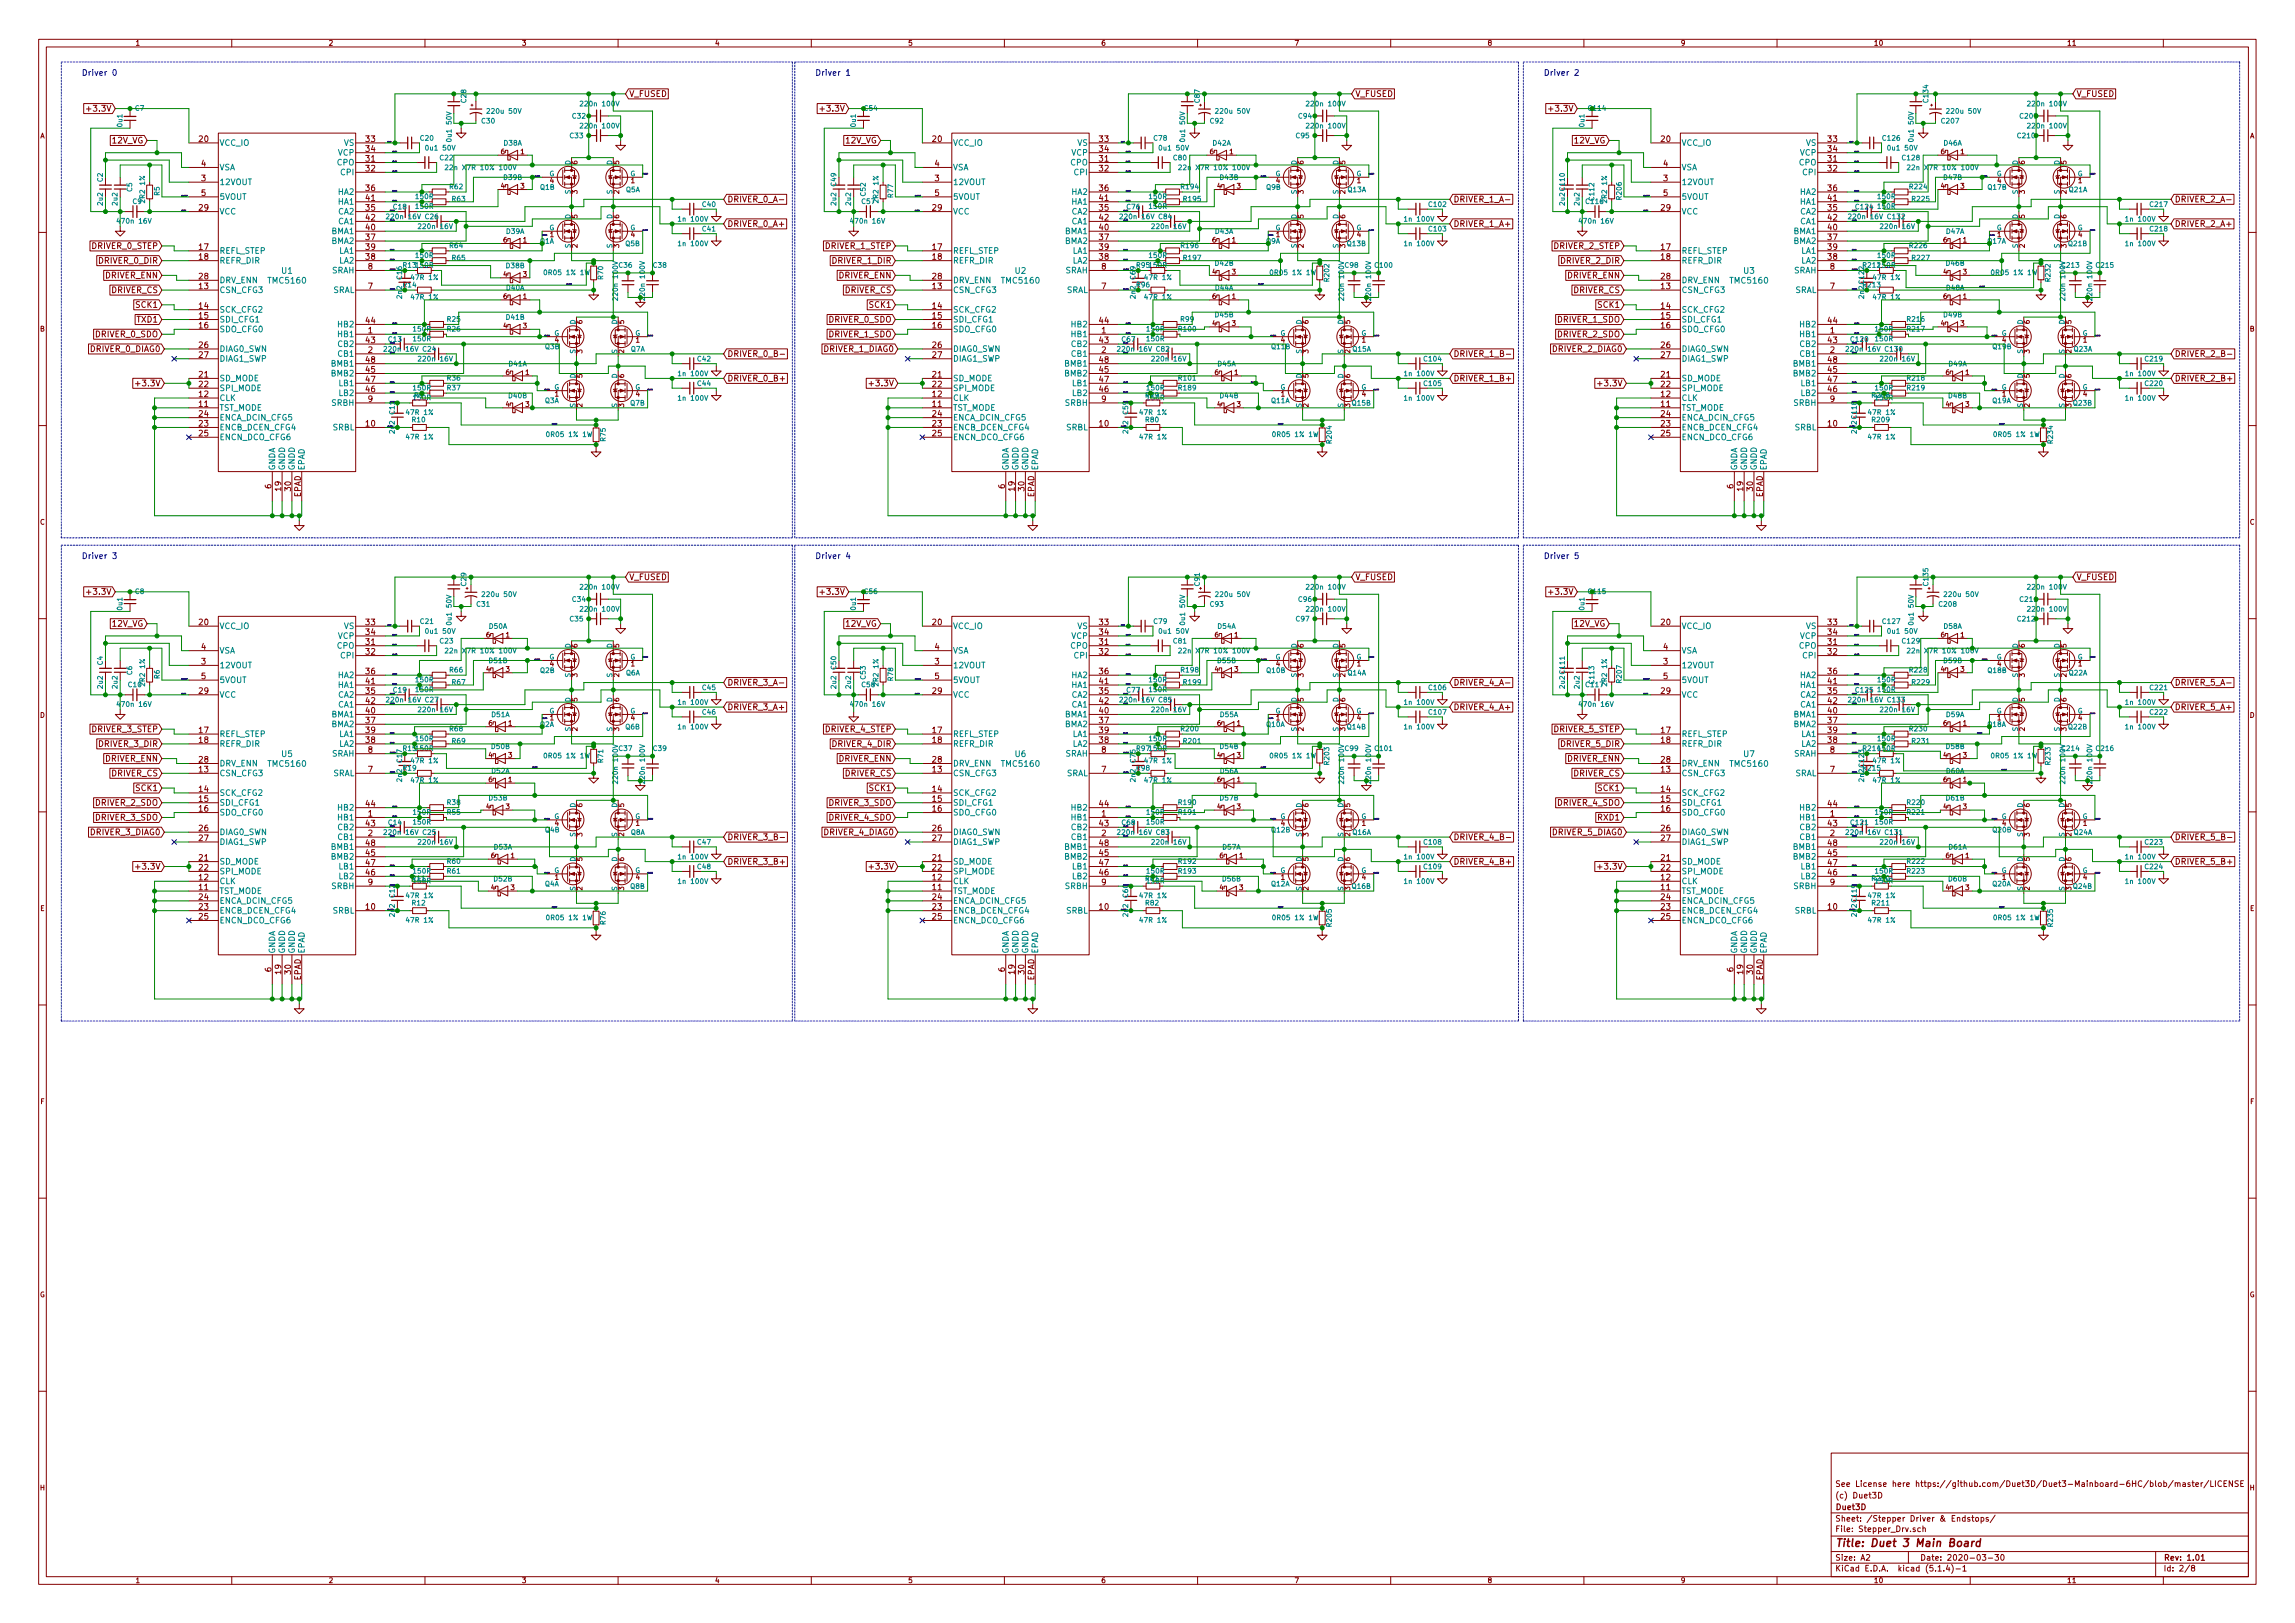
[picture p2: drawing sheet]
<svg xmlns="http://www.w3.org/2000/svg" width="594mm" height="420mm" viewBox="0 0 594 420" stroke-linecap="round" stroke-linejoin="round" font-family="sans-serif">
<defs><g id="words">
<text font-size="2.8" fill="#840000" x="475" y="400.4">Title: Duet 3 Main Board</text>
<g font-size="2.1" fill="#0000c2">
<text x="22.6" y="19.6">Driver 0</text>
<text x="212.4" y="19.6">Driver 1</text>
<text x="401" y="19.6">Driver 2</text>
<text x="22.6" y="144.7">Driver 3</text>
<text x="212.4" y="144.7">Driver 4</text>
<text x="401" y="144.7">Driver 5</text>
</g>
<g font-size="2.1" fill="#840000">
<text x="23.3" y="28.9">+3.3V</text>
<text x="162.8" y="25.1">V_FUSED</text>
<text x="213.2" y="28.9">+3.3V</text>
<text x="350.8" y="25.1">V_FUSED</text>
<text x="401.8" y="28.9">+3.3V</text>
<text x="537.5" y="25.1">V_FUSED</text>
<text x="29.2" y="37.1">12V_VG</text>
<text x="51.6" y="36.7">20</text>
<text x="94.7" y="41.8">31</text>
<text x="94.7" y="36.7">33</text>
<text x="94.7" y="39.3">34</text>
<text x="219" y="37.1">12V_VG</text>
<text x="241.4" y="36.7">20</text>
<text x="284.6" y="41.8">31</text>
<text x="284.6" y="36.7">33</text>
<text x="284.6" y="39.3">34</text>
<text x="407.6" y="37.1">12V_VG</text>
<text x="430" y="36.7">20</text>
<text x="473.2" y="41.8">31</text>
<text x="473.2" y="36.7">33</text>
<text x="473.2" y="39.3">34</text>
<text x="52.1" y="46.9">3</text>
<text x="52.1" y="43.1">4</text>
<text x="94.7" y="44.4">32</text>
<text x="242" y="46.9">3</text>
<text x="242" y="43.1">4</text>
<text x="284.6" y="44.4">32</text>
<text x="430.6" y="46.9">3</text>
<text x="430.6" y="43.1">4</text>
<text x="473.2" y="44.4">32</text>
<text x="52.1" y="50.7">5</text>
<text x="94.7" y="49.4">36</text>
<text x="94.7" y="52">41</text>
<text x="188.2" y="52.4">DRIVER_0_A-</text>
<text x="242" y="50.7">5</text>
<text x="284.6" y="49.4">36</text>
<text x="284.6" y="52">41</text>
<text x="376.2" y="52.4">DRIVER_1_A-</text>
<text x="430.6" y="50.7">5</text>
<text x="473.2" y="49.4">36</text>
<text x="473.2" y="52">41</text>
<text x="562.9" y="52.4">DRIVER_2_A-</text>
<text x="51.6" y="54.5">29</text>
<text x="94.7" y="54.5">35</text>
<text x="94.7" y="59.6">40</text>
<text x="94.7" y="57.1">42</text>
<text x="188.2" y="58.7">DRIVER_0_A+</text>
<text x="241.4" y="54.5">29</text>
<text x="284.6" y="54.5">35</text>
<text x="284.6" y="59.6">40</text>
<text x="284.6" y="57.1">42</text>
<text x="376.2" y="58.7">DRIVER_1_A+</text>
<text x="430" y="54.5">29</text>
<text x="473.2" y="54.5">35</text>
<text x="473.2" y="59.6">40</text>
<text x="473.2" y="57.1">42</text>
<text x="562.9" y="58.7">DRIVER_2_A+</text>
<text x="23.9" y="64.4">DRIVER_0_STEP</text>
<text x="51.6" y="64.7">17</text>
<text x="94.7" y="62.1">37</text>
<text x="94.7" y="64.7">39</text>
<text x="213.8" y="64.4">DRIVER_1_STEP</text>
<text x="241.4" y="64.7">17</text>
<text x="284.6" y="62.1">37</text>
<text x="284.6" y="64.7">39</text>
<text x="402.4" y="64.4">DRIVER_2_STEP</text>
<text x="430" y="64.7">17</text>
<text x="473.2" y="62.1">37</text>
<text x="473.2" y="64.7">39</text>
<text x="25.8" y="68.2">DRIVER_0_DIR</text>
<text x="51.6" y="67.2">18</text>
<text x="94.7" y="67.2">38</text>
<text x="95.3" y="69.8">8</text>
<text x="215.6" y="68.2">DRIVER_1_DIR</text>
<text x="241.4" y="67.2">18</text>
<text x="284.6" y="67.2">38</text>
<text x="285.2" y="69.8">8</text>
<text x="404.2" y="68.2">DRIVER_2_DIR</text>
<text x="430" y="67.2">18</text>
<text x="473.2" y="67.2">38</text>
<text x="473.8" y="69.8">8</text>
<text x="27.3" y="72.1">DRIVER_ENN</text>
<text x="28.9" y="75.9">DRIVER_CS</text>
<text x="51.6" y="74.8">13</text>
<text x="51.6" y="72.3">28</text>
<text x="95.3" y="74.8">7</text>
<text x="217.2" y="72.1">DRIVER_ENN</text>
<text x="218.7" y="75.9">DRIVER_CS</text>
<text x="241.4" y="74.8">13</text>
<text x="241.4" y="72.3">28</text>
<text x="285.2" y="74.8">7</text>
<text x="405.8" y="72.1">DRIVER_ENN</text>
<text x="407.3" y="75.9">DRIVER_CS</text>
<text x="430" y="74.8">13</text>
<text x="430" y="72.3">28</text>
<text x="473.8" y="74.8">7</text>
<text x="35.3" y="79.7">SCK1</text>
<text x="35.6" y="83.5">TXD1</text>
<text x="51.6" y="79.9">14</text>
<text x="51.6" y="82.5">15</text>
<text x="94.7" y="83.7">44</text>
<text x="214.7" y="83.5">DRIVER_0_SDO</text>
<text x="225.2" y="79.7">SCK1</text>
<text x="241.4" y="79.9">14</text>
<text x="241.4" y="82.5">15</text>
<text x="284.6" y="83.7">44</text>
<text x="403.3" y="83.5">DRIVER_1_SDO</text>
<text x="413.8" y="79.7">SCK1</text>
<text x="430" y="79.9">14</text>
<text x="430" y="82.5">15</text>
<text x="473.2" y="83.7">44</text>
<text x="24.8" y="87.3">DRIVER_0_SDO</text>
<text x="51.6" y="85">16</text>
<text x="94.7" y="88.8">43</text>
<text x="95.3" y="86.3">1</text>
<text x="214.7" y="87.3">DRIVER_1_SDO</text>
<text x="241.4" y="85">16</text>
<text x="284.6" y="88.8">43</text>
<text x="285.2" y="86.3">1</text>
<text x="403.3" y="87.3">DRIVER_2_SDO</text>
<text x="430" y="85">16</text>
<text x="473.2" y="88.8">43</text>
<text x="473.8" y="86.3">1</text>
<text x="23.6" y="91.1">DRIVER_0_DIAG0</text>
<text x="51.6" y="90.1">26</text>
<text x="51.6" y="92.6">27</text>
<text x="94.7" y="93.9">48</text>
<text x="95.3" y="91.4">2</text>
<text x="188.2" y="92.4">DRIVER_0_B-</text>
<text x="213.5" y="91.1">DRIVER_1_DIAG0</text>
<text x="241.4" y="90.1">26</text>
<text x="241.4" y="92.6">27</text>
<text x="284.6" y="93.9">48</text>
<text x="285.2" y="91.4">2</text>
<text x="376.2" y="92.4">DRIVER_1_B-</text>
<text x="402.1" y="91.1">DRIVER_2_DIAG0</text>
<text x="430" y="90.1">26</text>
<text x="430" y="92.6">27</text>
<text x="473.2" y="93.9">48</text>
<text x="473.8" y="91.4">2</text>
<text x="562.9" y="92.4">DRIVER_2_B-</text>
<text x="36" y="100">+3.3V</text>
<text x="51.6" y="97.7">21</text>
<text x="51.6" y="100.2">22</text>
<text x="94.7" y="96.4">45</text>
<text x="94.7" y="101.5">46</text>
<text x="94.7" y="99">47</text>
<text x="188.2" y="98.7">DRIVER_0_B+</text>
<text x="225.9" y="100">+3.3V</text>
<text x="241.4" y="97.7">21</text>
<text x="241.4" y="100.2">22</text>
<text x="284.6" y="96.4">45</text>
<text x="284.6" y="101.5">46</text>
<text x="284.6" y="99">47</text>
<text x="376.2" y="98.7">DRIVER_1_B+</text>
<text x="414.5" y="100">+3.3V</text>
<text x="430" y="97.7">21</text>
<text x="430" y="100.2">22</text>
<text x="473.2" y="96.4">45</text>
<text x="473.2" y="101.5">46</text>
<text x="473.2" y="99">47</text>
<text x="562.9" y="98.7">DRIVER_2_B+</text>
<text x="51.6" y="105.3">11</text>
<text x="51.6" y="102.8">12</text>
<text x="51.6" y="107.9">24</text>
<text x="95.3" y="104.1">9</text>
<text x="241.4" y="105.3">11</text>
<text x="241.4" y="102.8">12</text>
<text x="241.4" y="107.9">24</text>
<text x="285.2" y="104.1">9</text>
<text x="430" y="105.3">11</text>
<text x="430" y="102.8">12</text>
<text x="430" y="107.9">24</text>
<text x="473.8" y="104.1">9</text>
<text x="51.6" y="110.4">23</text>
<text x="51.6" y="112.9">25</text>
<text x="94.7" y="110.4">10</text>
<text x="241.4" y="110.4">23</text>
<text x="241.4" y="112.9">25</text>
<text x="284.6" y="110.4">10</text>
<text x="430" y="110.4">23</text>
<text x="430" y="112.9">25</text>
<text x="473.2" y="110.4">10</text>
<text x="70.2" y="126.5" transform="rotate(-90 70.2 126.5)">6</text>
<text x="72.8" y="127" transform="rotate(-90 72.8 127)">19</text>
<text x="75.3" y="127" transform="rotate(-90 75.3 127)">30</text>
<text x="77.9" y="128.8" transform="rotate(-90 77.9 128.8)">EPAD</text>
<text x="260.1" y="126.5" transform="rotate(-90 260.1 126.5)">6</text>
<text x="262.6" y="127" transform="rotate(-90 262.6 127)">19</text>
<text x="265.2" y="127" transform="rotate(-90 265.2 127)">30</text>
<text x="267.7" y="128.8" transform="rotate(-90 267.7 128.8)">EPAD</text>
<text x="448.7" y="126.5" transform="rotate(-90 448.7 126.5)">6</text>
<text x="451.2" y="127" transform="rotate(-90 451.2 127)">19</text>
<text x="453.8" y="127" transform="rotate(-90 453.8 127)">30</text>
<text x="456.3" y="128.8" transform="rotate(-90 456.3 128.8)">EPAD</text>
<text x="23.3" y="154">+3.3V</text>
<text x="162.8" y="150.2">V_FUSED</text>
<text x="213.2" y="154">+3.3V</text>
<text x="350.8" y="150.2">V_FUSED</text>
<text x="401.8" y="154">+3.3V</text>
<text x="537.5" y="150.2">V_FUSED</text>
<text x="51.6" y="161.8">20</text>
<text x="94.7" y="161.8">33</text>
<text x="241.4" y="161.8">20</text>
<text x="284.6" y="161.8">33</text>
<text x="430" y="161.8">20</text>
<text x="473.2" y="161.8">33</text>
<text x="29.2" y="162.2">12V_VG</text>
<text x="94.7" y="166.9">31</text>
<text x="94.7" y="164.4">34</text>
<text x="219" y="162.2">12V_VG</text>
<text x="284.6" y="166.9">31</text>
<text x="284.6" y="164.4">34</text>
<text x="407.6" y="162.2">12V_VG</text>
<text x="473.2" y="166.9">31</text>
<text x="473.2" y="164.4">34</text>
<text x="52.1" y="172">3</text>
<text x="52.1" y="168.2">4</text>
<text x="94.7" y="169.5">32</text>
<text x="242" y="172">3</text>
<text x="242" y="168.2">4</text>
<text x="284.6" y="169.5">32</text>
<text x="430.6" y="172">3</text>
<text x="430.6" y="168.2">4</text>
<text x="473.2" y="169.5">32</text>
<text x="51.6" y="179.6">29</text>
<text x="52.1" y="175.8">5</text>
<text x="94.7" y="179.6">35</text>
<text x="94.7" y="174.5">36</text>
<text x="94.7" y="177.1">41</text>
<text x="188.2" y="177.5">DRIVER_3_A-</text>
<text x="241.4" y="179.6">29</text>
<text x="242" y="175.8">5</text>
<text x="284.6" y="179.6">35</text>
<text x="284.6" y="174.5">36</text>
<text x="284.6" y="177.1">41</text>
<text x="376.2" y="177.5">DRIVER_4_A-</text>
<text x="430" y="179.6">29</text>
<text x="430.6" y="175.8">5</text>
<text x="473.2" y="179.6">35</text>
<text x="473.2" y="174.5">36</text>
<text x="473.2" y="177.1">41</text>
<text x="562.9" y="177.5">DRIVER_5_A-</text>
<text x="94.7" y="184.7">40</text>
<text x="94.7" y="182.2">42</text>
<text x="188.2" y="183.8">DRIVER_3_A+</text>
<text x="284.6" y="184.7">40</text>
<text x="284.6" y="182.2">42</text>
<text x="376.2" y="183.8">DRIVER_4_A+</text>
<text x="473.2" y="184.7">40</text>
<text x="473.2" y="182.2">42</text>
<text x="562.9" y="183.8">DRIVER_5_A+</text>
<text x="23.9" y="189.5">DRIVER_3_STEP</text>
<text x="51.6" y="189.8">17</text>
<text x="94.7" y="187.2">37</text>
<text x="94.7" y="189.8">39</text>
<text x="213.8" y="189.5">DRIVER_4_STEP</text>
<text x="241.4" y="189.8">17</text>
<text x="284.6" y="187.2">37</text>
<text x="284.6" y="189.8">39</text>
<text x="402.4" y="189.5">DRIVER_5_STEP</text>
<text x="430" y="189.8">17</text>
<text x="473.2" y="187.2">37</text>
<text x="473.2" y="189.8">39</text>
<text x="25.8" y="193.3">DRIVER_3_DIR</text>
<text x="27.3" y="197.1">DRIVER_ENN</text>
<text x="51.6" y="192.3">18</text>
<text x="51.6" y="197.4">28</text>
<text x="94.7" y="192.3">38</text>
<text x="95.3" y="194.9">8</text>
<text x="215.6" y="193.3">DRIVER_4_DIR</text>
<text x="217.2" y="197.1">DRIVER_ENN</text>
<text x="241.4" y="192.3">18</text>
<text x="241.4" y="197.4">28</text>
<text x="284.6" y="192.3">38</text>
<text x="285.2" y="194.9">8</text>
<text x="404.2" y="193.3">DRIVER_5_DIR</text>
<text x="405.8" y="197.1">DRIVER_ENN</text>
<text x="430" y="192.3">18</text>
<text x="430" y="197.4">28</text>
<text x="473.2" y="192.3">38</text>
<text x="473.8" y="194.9">8</text>
<text x="28.9" y="201">DRIVER_CS</text>
<text x="51.6" y="199.9">13</text>
<text x="95.3" y="199.9">7</text>
<text x="218.7" y="201">DRIVER_CS</text>
<text x="241.4" y="199.9">13</text>
<text x="285.2" y="199.9">7</text>
<text x="407.3" y="201">DRIVER_CS</text>
<text x="430" y="199.9">13</text>
<text x="473.8" y="199.9">7</text>
<text x="24.8" y="208.6">DRIVER_2_SDO</text>
<text x="35.3" y="204.8">SCK1</text>
<text x="51.6" y="205">14</text>
<text x="51.6" y="207.6">15</text>
<text x="94.7" y="208.8">44</text>
<text x="214.7" y="208.6">DRIVER_3_SDO</text>
<text x="225.2" y="204.8">SCK1</text>
<text x="241.4" y="205">14</text>
<text x="241.4" y="207.6">15</text>
<text x="284.6" y="208.8">44</text>
<text x="403.3" y="208.6">DRIVER_4_SDO</text>
<text x="413.8" y="204.8">SCK1</text>
<text x="430" y="205">14</text>
<text x="430" y="207.6">15</text>
<text x="473.2" y="208.8">44</text>
<text x="24.8" y="212.4">DRIVER_3_SDO</text>
<text x="51.6" y="210.1">16</text>
<text x="51.6" y="215.2">26</text>
<text x="94.7" y="213.9">43</text>
<text x="95.3" y="211.4">1</text>
<text x="214.7" y="212.4">DRIVER_4_SDO</text>
<text x="241.4" y="210.1">16</text>
<text x="241.4" y="215.2">26</text>
<text x="284.6" y="213.9">43</text>
<text x="285.2" y="211.4">1</text>
<text x="413.8" y="212.4">RXD1</text>
<text x="430" y="210.1">16</text>
<text x="430" y="215.2">26</text>
<text x="473.2" y="213.9">43</text>
<text x="473.8" y="211.4">1</text>
<text x="23.6" y="216.2">DRIVER_3_DIAG0</text>
<text x="51.6" y="217.7">27</text>
<text x="94.7" y="221.5">45</text>
<text x="94.7" y="219">48</text>
<text x="95.3" y="216.5">2</text>
<text x="188.2" y="217.5">DRIVER_3_B-</text>
<text x="213.5" y="216.2">DRIVER_4_DIAG0</text>
<text x="241.4" y="217.7">27</text>
<text x="284.6" y="221.5">45</text>
<text x="284.6" y="219">48</text>
<text x="285.2" y="216.5">2</text>
<text x="376.2" y="217.5">DRIVER_4_B-</text>
<text x="402.1" y="216.2">DRIVER_5_DIAG0</text>
<text x="430" y="217.7">27</text>
<text x="473.2" y="221.5">45</text>
<text x="473.2" y="219">48</text>
<text x="473.8" y="216.5">2</text>
<text x="562.9" y="217.5">DRIVER_5_B-</text>
<text x="36" y="225.1">+3.3V</text>
<text x="51.6" y="227.9">12</text>
<text x="51.6" y="222.8">21</text>
<text x="51.6" y="225.3">22</text>
<text x="94.7" y="226.6">46</text>
<text x="94.7" y="224.1">47</text>
<text x="188.2" y="223.8">DRIVER_3_B+</text>
<text x="225.9" y="225.1">+3.3V</text>
<text x="241.4" y="227.9">12</text>
<text x="241.4" y="222.8">21</text>
<text x="241.4" y="225.3">22</text>
<text x="284.6" y="226.6">46</text>
<text x="284.6" y="224.1">47</text>
<text x="376.2" y="223.8">DRIVER_4_B+</text>
<text x="414.5" y="225.1">+3.3V</text>
<text x="430" y="227.9">12</text>
<text x="430" y="222.8">21</text>
<text x="430" y="225.3">22</text>
<text x="473.2" y="226.6">46</text>
<text x="473.2" y="224.1">47</text>
<text x="562.9" y="223.8">DRIVER_5_B+</text>
<text x="51.6" y="230.4">11</text>
<text x="51.6" y="233">24</text>
<text x="95.3" y="229.2">9</text>
<text x="241.4" y="230.4">11</text>
<text x="241.4" y="233">24</text>
<text x="285.2" y="229.2">9</text>
<text x="430" y="230.4">11</text>
<text x="430" y="233">24</text>
<text x="473.8" y="229.2">9</text>
<text x="51.6" y="235.5">23</text>
<text x="51.6" y="238">25</text>
<text x="94.7" y="235.5">10</text>
<text x="241.4" y="235.5">23</text>
<text x="241.4" y="238">25</text>
<text x="284.6" y="235.5">10</text>
<text x="430" y="235.5">23</text>
<text x="430" y="238">25</text>
<text x="473.2" y="235.5">10</text>
<text x="70.2" y="251.6" transform="rotate(-90 70.2 251.6)">6</text>
<text x="260.1" y="251.6" transform="rotate(-90 260.1 251.6)">6</text>
<text x="448.7" y="251.6" transform="rotate(-90 448.7 251.6)">6</text>
<text x="72.8" y="252.1" transform="rotate(-90 72.8 252.1)">19</text>
<text x="75.3" y="252.1" transform="rotate(-90 75.3 252.1)">30</text>
<text x="77.9" y="253.9" transform="rotate(-90 77.9 253.9)">EPAD</text>
<text x="262.6" y="252.1" transform="rotate(-90 262.6 252.1)">19</text>
<text x="265.2" y="252.1" transform="rotate(-90 265.2 252.1)">30</text>
<text x="267.7" y="253.9" transform="rotate(-90 267.7 253.9)">EPAD</text>
<text x="451.2" y="252.1" transform="rotate(-90 451.2 252.1)">19</text>
<text x="453.8" y="252.1" transform="rotate(-90 453.8 252.1)">30</text>
<text x="456.3" y="253.9" transform="rotate(-90 456.3 253.9)">EPAD</text>
<text x="475" y="387.9">(c) Duet3D</text>
<text x="475" y="384.9">See License here https://github.com/Duet3D/Duet3-Mainboard-6HC/blob/master/LICENSE</text>
<text x="475" y="393.9">Sheet: /Stepper Driver &amp; Endstops/</text>
<text x="475" y="390.9">Duet3D</text>
<text x="475" y="396.6">File: Stepper_Drv.sch</text>
<text x="475" y="406.8">KiCad E.D.A. kicad (5.1.4)-1</text>
<text x="475" y="404">Size: A2</text>
<text x="497" y="404">Date: 2020-03-30</text>
<text x="560" y="404">Rev: 1.01</text>
<text x="560" y="406.8">Id: 2/8</text>
</g>
<g font-size="2.1" fill="#008484">
<text x="56.8" y="37.7">VCC_IO</text>
<text x="87.5" y="40.3">VCP</text>
<text x="89" y="37.7">VS</text>
<text x="246.6" y="37.7">VCC_IO</text>
<text x="277.4" y="40.3">VCP</text>
<text x="278.9" y="37.7">VS</text>
<text x="435.2" y="37.7">VCC_IO</text>
<text x="466" y="40.3">VCP</text>
<text x="467.5" y="37.7">VS</text>
<text x="56.8" y="47.9">12VOUT</text>
<text x="56.8" y="44.1">VSA</text>
<text x="87.3" y="42.8">CPO</text>
<text x="88.3" y="45.4">CPI</text>
<text x="246.6" y="47.9">12VOUT</text>
<text x="246.6" y="44.1">VSA</text>
<text x="277.2" y="42.8">CPO</text>
<text x="278.2" y="45.4">CPI</text>
<text x="435.2" y="47.9">12VOUT</text>
<text x="435.2" y="44.1">VSA</text>
<text x="465.8" y="42.8">CPO</text>
<text x="466.8" y="45.4">CPI</text>
<text x="56.8" y="51.7">5VOUT</text>
<text x="87.7" y="50.4">HA2</text>
<text x="87.7" y="53">HA1</text>
<text x="246.6" y="51.7">5VOUT</text>
<text x="277.5" y="50.4">HA2</text>
<text x="277.5" y="53">HA1</text>
<text x="435.2" y="51.7">5VOUT</text>
<text x="466.1" y="50.4">HA2</text>
<text x="466.1" y="53">HA1</text>
<text x="56.8" y="55.5">VCC</text>
<text x="87.7" y="55.5">CA2</text>
<text x="87.7" y="58.1">CA1</text>
<text x="246.6" y="55.5">VCC</text>
<text x="277.5" y="55.5">CA2</text>
<text x="277.5" y="58.1">CA1</text>
<text x="435.2" y="55.5">VCC</text>
<text x="466.1" y="55.5">CA2</text>
<text x="466.1" y="58.1">CA1</text>
<text x="56.8" y="65.7">REFL_STEP</text>
<text x="85.9" y="63.1">BMA2</text>
<text x="85.9" y="60.6">BMA1</text>
<text x="87.9" y="65.7">LA1</text>
<text x="246.6" y="65.7">REFL_STEP</text>
<text x="275.8" y="63.1">BMA2</text>
<text x="275.8" y="60.6">BMA1</text>
<text x="277.7" y="65.7">LA1</text>
<text x="435.2" y="65.7">REFL_STEP</text>
<text x="464.4" y="63.1">BMA2</text>
<text x="464.4" y="60.6">BMA1</text>
<text x="466.3" y="65.7">LA1</text>
<text x="56.8" y="68.2">REFR_DIR</text>
<text x="72.9" y="70.9">U1</text>
<text x="85.9" y="70.8">SRAH</text>
<text x="87.9" y="68.2">LA2</text>
<text x="246.6" y="68.2">REFR_DIR</text>
<text x="262.8" y="70.9">U2</text>
<text x="275.8" y="70.8">SRAH</text>
<text x="277.7" y="68.2">LA2</text>
<text x="435.2" y="68.2">REFR_DIR</text>
<text x="451.4" y="70.9">U3</text>
<text x="464.4" y="70.8">SRAH</text>
<text x="466.3" y="68.2">LA2</text>
<text x="56.8" y="75.8">CSN_CFG3</text>
<text x="56.8" y="73.3">DRV_ENN</text>
<text x="69.6" y="73.4">TMC5160</text>
<text x="86.1" y="75.8">SRAL</text>
<text x="246.6" y="75.8">CSN_CFG3</text>
<text x="246.6" y="73.3">DRV_ENN</text>
<text x="259.5" y="73.4">TMC5160</text>
<text x="276" y="75.8">SRAL</text>
<text x="435.2" y="75.8">CSN_CFG3</text>
<text x="435.2" y="73.3">DRV_ENN</text>
<text x="448.1" y="73.4">TMC5160</text>
<text x="464.6" y="75.8">SRAL</text>
<text x="56.8" y="80.9">SCK_CFG2</text>
<text x="56.8" y="83.5">SDI_CFG1</text>
<text x="246.6" y="80.9">SCK_CFG2</text>
<text x="246.6" y="83.5">SDI_CFG1</text>
<text x="435.2" y="80.9">SCK_CFG2</text>
<text x="435.2" y="83.5">SDI_CFG1</text>
<text x="56.8" y="86">SDO_CFG0</text>
<text x="87.7" y="87.3">HB1</text>
<text x="87.7" y="89.8">CB2</text>
<text x="87.7" y="84.7">HB2</text>
<text x="246.6" y="86">SDO_CFG0</text>
<text x="277.5" y="87.3">HB1</text>
<text x="277.5" y="89.8">CB2</text>
<text x="277.5" y="84.7">HB2</text>
<text x="435.2" y="86">SDO_CFG0</text>
<text x="466.1" y="87.3">HB1</text>
<text x="466.1" y="89.8">CB2</text>
<text x="466.1" y="84.7">HB2</text>
<text x="56.8" y="91.1">DIAG0_SWN</text>
<text x="56.8" y="93.6">DIAG1_SWP</text>
<text x="85.9" y="94.9">BMB1</text>
<text x="87.7" y="92.3">CB1</text>
<text x="246.6" y="91.1">DIAG0_SWN</text>
<text x="246.6" y="93.6">DIAG1_SWP</text>
<text x="275.8" y="94.9">BMB1</text>
<text x="277.5" y="92.3">CB1</text>
<text x="435.2" y="91.1">DIAG0_SWN</text>
<text x="435.2" y="93.6">DIAG1_SWP</text>
<text x="464.4" y="94.9">BMB1</text>
<text x="466.1" y="92.3">CB1</text>
<text x="56.8" y="98.7">SD_MODE</text>
<text x="56.8" y="101.2">SPI_MODE</text>
<text x="85.9" y="97.4">BMB2</text>
<text x="87.9" y="100">LB1</text>
<text x="246.6" y="98.7">SD_MODE</text>
<text x="246.6" y="101.2">SPI_MODE</text>
<text x="275.8" y="97.4">BMB2</text>
<text x="277.7" y="100">LB1</text>
<text x="435.2" y="98.7">SD_MODE</text>
<text x="435.2" y="101.2">SPI_MODE</text>
<text x="464.4" y="97.4">BMB2</text>
<text x="466.3" y="100">LB1</text>
<text x="56.8" y="106.3">TST_MODE</text>
<text x="56.8" y="103.8">CLK</text>
<text x="85.9" y="105">SRBH</text>
<text x="87.9" y="102.5">LB2</text>
<text x="246.6" y="106.3">TST_MODE</text>
<text x="246.6" y="103.8">CLK</text>
<text x="275.8" y="105">SRBH</text>
<text x="277.7" y="102.5">LB2</text>
<text x="435.2" y="106.3">TST_MODE</text>
<text x="435.2" y="103.8">CLK</text>
<text x="464.4" y="105">SRBH</text>
<text x="466.3" y="102.5">LB2</text>
<text x="56.8" y="111.4">ENCB_DCEN_CFG4</text>
<text x="56.8" y="108.9">ENCA_DCIN_CFG5</text>
<text x="56.8" y="113.9">ENCN_DCO_CFG6</text>
<text x="86.1" y="111.4">SRBL</text>
<text x="246.6" y="111.4">ENCB_DCEN_CFG4</text>
<text x="246.6" y="108.9">ENCA_DCIN_CFG5</text>
<text x="246.6" y="113.9">ENCN_DCO_CFG6</text>
<text x="276" y="111.4">SRBL</text>
<text x="435.2" y="111.4">ENCB_DCEN_CFG4</text>
<text x="435.2" y="108.9">ENCA_DCIN_CFG5</text>
<text x="435.2" y="113.9">ENCN_DCO_CFG6</text>
<text x="464.6" y="111.4">SRBL</text>
<text x="71.2" y="121.8" transform="rotate(-90 71.2 121.8)">GNDA</text>
<text x="73.8" y="121.8" transform="rotate(-90 73.8 121.8)">GNDD</text>
<text x="76.3" y="121.8" transform="rotate(-90 76.3 121.8)">GNDD</text>
<text x="78.8" y="121.8" transform="rotate(-90 78.8 121.8)">EPAD</text>
<text x="261.1" y="121.8" transform="rotate(-90 261.1 121.8)">GNDA</text>
<text x="263.6" y="121.8" transform="rotate(-90 263.6 121.8)">GNDD</text>
<text x="266.2" y="121.8" transform="rotate(-90 266.2 121.8)">GNDD</text>
<text x="268.7" y="121.8" transform="rotate(-90 268.7 121.8)">EPAD</text>
<text x="449.7" y="121.8" transform="rotate(-90 449.7 121.8)">GNDA</text>
<text x="452.2" y="121.8" transform="rotate(-90 452.2 121.8)">GNDD</text>
<text x="454.8" y="121.8" transform="rotate(-90 454.8 121.8)">GNDD</text>
<text x="457.3" y="121.8" transform="rotate(-90 457.3 121.8)">EPAD</text>
<text x="56.8" y="162.8">VCC_IO</text>
<text x="87.3" y="167.9">CPO</text>
<text x="87.5" y="165.4">VCP</text>
<text x="89" y="162.8">VS</text>
<text x="246.6" y="162.8">VCC_IO</text>
<text x="277.2" y="167.9">CPO</text>
<text x="277.4" y="165.4">VCP</text>
<text x="278.9" y="162.8">VS</text>
<text x="435.2" y="162.8">VCC_IO</text>
<text x="465.8" y="167.9">CPO</text>
<text x="466" y="165.4">VCP</text>
<text x="467.5" y="162.8">VS</text>
<text x="56.8" y="173">12VOUT</text>
<text x="56.8" y="169.2">VSA</text>
<text x="88.3" y="170.5">CPI</text>
<text x="246.6" y="173">12VOUT</text>
<text x="246.6" y="169.2">VSA</text>
<text x="278.2" y="170.5">CPI</text>
<text x="435.2" y="173">12VOUT</text>
<text x="435.2" y="169.2">VSA</text>
<text x="466.8" y="170.5">CPI</text>
<text x="56.8" y="176.8">5VOUT</text>
<text x="87.7" y="175.5">HA2</text>
<text x="87.7" y="178.1">HA1</text>
<text x="246.6" y="176.8">5VOUT</text>
<text x="277.5" y="175.5">HA2</text>
<text x="277.5" y="178.1">HA1</text>
<text x="435.2" y="176.8">5VOUT</text>
<text x="466.1" y="175.5">HA2</text>
<text x="466.1" y="178.1">HA1</text>
<text x="56.8" y="180.6">VCC</text>
<text x="85.9" y="185.7">BMA1</text>
<text x="87.7" y="180.6">CA2</text>
<text x="87.7" y="183.2">CA1</text>
<text x="246.6" y="180.6">VCC</text>
<text x="275.8" y="185.7">BMA1</text>
<text x="277.5" y="180.6">CA2</text>
<text x="277.5" y="183.2">CA1</text>
<text x="435.2" y="180.6">VCC</text>
<text x="464.4" y="185.7">BMA1</text>
<text x="466.1" y="180.6">CA2</text>
<text x="466.1" y="183.2">CA1</text>
<text x="56.8" y="190.8">REFL_STEP</text>
<text x="85.9" y="188.2">BMA2</text>
<text x="87.9" y="190.8">LA1</text>
<text x="246.6" y="190.8">REFL_STEP</text>
<text x="275.8" y="188.2">BMA2</text>
<text x="277.7" y="190.8">LA1</text>
<text x="435.2" y="190.8">REFL_STEP</text>
<text x="464.4" y="188.2">BMA2</text>
<text x="466.3" y="190.8">LA1</text>
<text x="56.8" y="193.3">REFR_DIR</text>
<text x="72.9" y="196">U5</text>
<text x="85.9" y="195.9">SRAH</text>
<text x="87.9" y="193.3">LA2</text>
<text x="246.6" y="193.3">REFR_DIR</text>
<text x="262.8" y="196">U6</text>
<text x="275.8" y="195.9">SRAH</text>
<text x="277.7" y="193.3">LA2</text>
<text x="435.2" y="193.3">REFR_DIR</text>
<text x="451.4" y="196">U7</text>
<text x="464.4" y="195.9">SRAH</text>
<text x="466.3" y="193.3">LA2</text>
<text x="56.8" y="200.9">CSN_CFG3</text>
<text x="56.8" y="198.4">DRV_ENN</text>
<text x="69.6" y="198.5">TMC5160</text>
<text x="86.1" y="200.9">SRAL</text>
<text x="246.6" y="200.9">CSN_CFG3</text>
<text x="246.6" y="198.4">DRV_ENN</text>
<text x="259.5" y="198.5">TMC5160</text>
<text x="276" y="200.9">SRAL</text>
<text x="435.2" y="200.9">CSN_CFG3</text>
<text x="435.2" y="198.4">DRV_ENN</text>
<text x="448.1" y="198.5">TMC5160</text>
<text x="464.6" y="200.9">SRAL</text>
<text x="56.8" y="206">SCK_CFG2</text>
<text x="56.8" y="208.6">SDI_CFG1</text>
<text x="87.7" y="209.8">HB2</text>
<text x="246.6" y="206">SCK_CFG2</text>
<text x="246.6" y="208.6">SDI_CFG1</text>
<text x="277.5" y="209.8">HB2</text>
<text x="435.2" y="206">SCK_CFG2</text>
<text x="435.2" y="208.6">SDI_CFG1</text>
<text x="466.1" y="209.8">HB2</text>
<text x="56.8" y="211.1">SDO_CFG0</text>
<text x="87.7" y="212.4">HB1</text>
<text x="87.7" y="214.9">CB2</text>
<text x="246.6" y="211.1">SDO_CFG0</text>
<text x="277.5" y="212.4">HB1</text>
<text x="277.5" y="214.9">CB2</text>
<text x="435.2" y="211.1">SDO_CFG0</text>
<text x="466.1" y="212.4">HB1</text>
<text x="466.1" y="214.9">CB2</text>
<text x="56.8" y="216.2">DIAG0_SWN</text>
<text x="56.8" y="218.7">DIAG1_SWP</text>
<text x="85.9" y="220">BMB1</text>
<text x="87.7" y="217.4">CB1</text>
<text x="246.6" y="216.2">DIAG0_SWN</text>
<text x="246.6" y="218.7">DIAG1_SWP</text>
<text x="275.8" y="220">BMB1</text>
<text x="277.5" y="217.4">CB1</text>
<text x="435.2" y="216.2">DIAG0_SWN</text>
<text x="435.2" y="218.7">DIAG1_SWP</text>
<text x="464.4" y="220">BMB1</text>
<text x="466.1" y="217.4">CB1</text>
<text x="56.8" y="223.8">SD_MODE</text>
<text x="56.8" y="226.3">SPI_MODE</text>
<text x="85.9" y="222.5">BMB2</text>
<text x="87.9" y="227.6">LB2</text>
<text x="87.9" y="225.1">LB1</text>
<text x="246.6" y="223.8">SD_MODE</text>
<text x="246.6" y="226.3">SPI_MODE</text>
<text x="275.8" y="222.5">BMB2</text>
<text x="277.7" y="227.6">LB2</text>
<text x="277.7" y="225.1">LB1</text>
<text x="435.2" y="223.8">SD_MODE</text>
<text x="435.2" y="226.3">SPI_MODE</text>
<text x="464.4" y="222.5">BMB2</text>
<text x="466.3" y="227.6">LB2</text>
<text x="466.3" y="225.1">LB1</text>
<text x="56.8" y="231.4">TST_MODE</text>
<text x="56.8" y="228.9">CLK</text>
<text x="56.8" y="234">ENCA_DCIN_CFG5</text>
<text x="85.9" y="230.1">SRBH</text>
<text x="246.6" y="231.4">TST_MODE</text>
<text x="246.6" y="228.9">CLK</text>
<text x="246.6" y="234">ENCA_DCIN_CFG5</text>
<text x="275.8" y="230.1">SRBH</text>
<text x="435.2" y="231.4">TST_MODE</text>
<text x="435.2" y="228.9">CLK</text>
<text x="435.2" y="234">ENCA_DCIN_CFG5</text>
<text x="464.4" y="230.1">SRBH</text>
<text x="56.8" y="236.5">ENCB_DCEN_CFG4</text>
<text x="56.8" y="239">ENCN_DCO_CFG6</text>
<text x="86.1" y="236.5">SRBL</text>
<text x="246.6" y="236.5">ENCB_DCEN_CFG4</text>
<text x="246.6" y="239">ENCN_DCO_CFG6</text>
<text x="276" y="236.5">SRBL</text>
<text x="435.2" y="236.5">ENCB_DCEN_CFG4</text>
<text x="435.2" y="239">ENCN_DCO_CFG6</text>
<text x="464.6" y="236.5">SRBL</text>
<text x="71.2" y="246.9" transform="rotate(-90 71.2 246.9)">GNDA</text>
<text x="73.8" y="246.9" transform="rotate(-90 73.8 246.9)">GNDD</text>
<text x="76.3" y="246.9" transform="rotate(-90 76.3 246.9)">GNDD</text>
<text x="78.8" y="246.9" transform="rotate(-90 78.8 246.9)">EPAD</text>
<text x="261.1" y="246.9" transform="rotate(-90 261.1 246.9)">GNDA</text>
<text x="263.6" y="246.9" transform="rotate(-90 263.6 246.9)">GNDD</text>
<text x="266.2" y="246.9" transform="rotate(-90 266.2 246.9)">GNDD</text>
<text x="268.7" y="246.9" transform="rotate(-90 268.7 246.9)">EPAD</text>
<text x="449.7" y="246.9" transform="rotate(-90 449.7 246.9)">GNDA</text>
<text x="452.2" y="246.9" transform="rotate(-90 452.2 246.9)">GNDD</text>
<text x="454.8" y="246.9" transform="rotate(-90 454.8 246.9)">GNDD</text>
<text x="457.3" y="246.9" transform="rotate(-90 457.3 246.9)">EPAD</text>
</g>
<g font-size="1.8" fill="#840000">
<text x="35" y="11.8">1</text>
<text x="85" y="11.8">2</text>
<text x="135" y="11.8">3</text>
<text x="185" y="11.8">4</text>
<text x="235" y="11.8">5</text>
<text x="285" y="11.8">6</text>
<text x="335" y="11.8">7</text>
<text x="385" y="11.8">8</text>
<text x="435" y="11.8">9</text>
<text x="485" y="11.8">10</text>
<text x="535" y="11.8">11</text>
<text x="10.4" y="35.8">A</text>
<text x="582.4" y="35.8">A</text>
<text x="129.7" y="39.9">6</text>
<text x="134.8" y="39.9">1</text>
<text x="313.2" y="39.9">6</text>
<text x="318.3" y="39.9">1</text>
<text x="502.4" y="39.9">6</text>
<text x="507.5" y="39.9">1</text>
<text x="142.4" y="47.4">4</text>
<text x="149.5" y="42.6" transform="rotate(-90 149.5 42.6)">6</text>
<text x="160.3" y="42.6" transform="rotate(-90 160.3 42.6)">5</text>
<text x="163.3" y="47.4">1</text>
<text x="330.4" y="47.4">4</text>
<text x="337.4" y="42.6" transform="rotate(-90 337.4 42.6)">6</text>
<text x="348.2" y="42.6" transform="rotate(-90 348.2 42.6)">5</text>
<text x="351.3" y="47.4">1</text>
<text x="517" y="47.4">4</text>
<text x="524.1" y="42.6" transform="rotate(-90 524.1 42.6)">6</text>
<text x="534.9" y="42.6" transform="rotate(-90 534.9 42.6)">5</text>
<text x="538" y="47.4">1</text>
<text x="129.7" y="48.8">4</text>
<text x="134.8" y="48.8">3</text>
<text x="149.5" y="50.2" transform="rotate(-90 149.5 50.2)">3</text>
<text x="160.3" y="50.2" transform="rotate(-90 160.3 50.2)">2</text>
<text x="315.1" y="48.8">4</text>
<text x="320.2" y="48.8">3</text>
<text x="337.4" y="50.2" transform="rotate(-90 337.4 50.2)">3</text>
<text x="348.2" y="50.2" transform="rotate(-90 348.2 50.2)">2</text>
<text x="502.4" y="48.8">4</text>
<text x="507.5" y="48.8">3</text>
<text x="524.1" y="50.2" transform="rotate(-90 524.1 50.2)">3</text>
<text x="534.9" y="50.2" transform="rotate(-90 534.9 50.2)">2</text>
<text x="149.5" y="56.5" transform="rotate(-90 149.5 56.5)">5</text>
<text x="160.3" y="56.5" transform="rotate(-90 160.3 56.5)">6</text>
<text x="337.4" y="56.5" transform="rotate(-90 337.4 56.5)">5</text>
<text x="348.2" y="56.5" transform="rotate(-90 348.2 56.5)">6</text>
<text x="524.1" y="56.5" transform="rotate(-90 524.1 56.5)">5</text>
<text x="534.9" y="56.5" transform="rotate(-90 534.9 56.5)">6</text>
<text x="130.3" y="62.8">6</text>
<text x="135.4" y="62.8">1</text>
<text x="142.4" y="61.4">1</text>
<text x="149.5" y="64.2" transform="rotate(-90 149.5 64.2)">2</text>
<text x="160.3" y="64.2" transform="rotate(-90 160.3 64.2)">3</text>
<text x="163.3" y="61.4">4</text>
<text x="313.8" y="62.8">6</text>
<text x="318.9" y="62.8">1</text>
<text x="330.4" y="61.4">1</text>
<text x="337.4" y="64.2" transform="rotate(-90 337.4 64.2)">2</text>
<text x="348.2" y="64.2" transform="rotate(-90 348.2 64.2)">3</text>
<text x="351.3" y="61.4">4</text>
<text x="503.1" y="62.8">6</text>
<text x="508.2" y="62.8">1</text>
<text x="517" y="61.4">1</text>
<text x="524.1" y="64.2" transform="rotate(-90 524.1 64.2)">2</text>
<text x="534.9" y="64.2" transform="rotate(-90 534.9 64.2)">3</text>
<text x="538" y="61.4">4</text>
<text x="130.3" y="71.7">4</text>
<text x="135.4" y="71.7">3</text>
<text x="313.8" y="71">4</text>
<text x="318.9" y="71">3</text>
<text x="503.1" y="71">4</text>
<text x="508.2" y="71">3</text>
<text x="130.3" y="77.4">6</text>
<text x="135.4" y="77.4">1</text>
<text x="313.8" y="77.4">6</text>
<text x="318.9" y="77.4">1</text>
<text x="503.1" y="77.4">6</text>
<text x="508.2" y="77.4">1</text>
<text x="150.7" y="83.8" transform="rotate(-90 150.7 83.8)">6</text>
<text x="161.5" y="83.8" transform="rotate(-90 161.5 83.8)">5</text>
<text x="338.7" y="83.8" transform="rotate(-90 338.7 83.8)">6</text>
<text x="349.5" y="83.8" transform="rotate(-90 349.5 83.8)">5</text>
<text x="525.4" y="83.8" transform="rotate(-90 525.4 83.8)">6</text>
<text x="536.2" y="83.8" transform="rotate(-90 536.2 83.8)">5</text>
<text x="10.4" y="85.8">B</text>
<text x="130.3" y="85">4</text>
<text x="135.4" y="85">3</text>
<text x="143.7" y="88.7">4</text>
<text x="164.6" y="88.7">1</text>
<text x="313.8" y="84.4">4</text>
<text x="318.9" y="84.4">3</text>
<text x="331.6" y="88.7">4</text>
<text x="352.6" y="88.7">1</text>
<text x="502.4" y="84.4">4</text>
<text x="507.5" y="84.4">3</text>
<text x="518.3" y="88.7">4</text>
<text x="539.3" y="88.7">1</text>
<text x="582.4" y="85.8">B</text>
<text x="150.7" y="91.5" transform="rotate(-90 150.7 91.5)">3</text>
<text x="161.5" y="91.5" transform="rotate(-90 161.5 91.5)">2</text>
<text x="338.7" y="91.5" transform="rotate(-90 338.7 91.5)">3</text>
<text x="349.5" y="91.5" transform="rotate(-90 349.5 91.5)">2</text>
<text x="525.4" y="91.5" transform="rotate(-90 525.4 91.5)">3</text>
<text x="536.2" y="91.5" transform="rotate(-90 536.2 91.5)">2</text>
<text x="131" y="97.1">6</text>
<text x="136" y="97.1">1</text>
<text x="150.7" y="97.8" transform="rotate(-90 150.7 97.8)">5</text>
<text x="161.5" y="97.8" transform="rotate(-90 161.5 97.8)">6</text>
<text x="314.5" y="97.1">6</text>
<text x="319.6" y="97.1">1</text>
<text x="338.7" y="97.8" transform="rotate(-90 338.7 97.8)">5</text>
<text x="349.5" y="97.8" transform="rotate(-90 349.5 97.8)">6</text>
<text x="503.7" y="97.1">6</text>
<text x="508.8" y="97.1">1</text>
<text x="525.4" y="97.8" transform="rotate(-90 525.4 97.8)">5</text>
<text x="536.2" y="97.8" transform="rotate(-90 536.2 97.8)">6</text>
<text x="131" y="105.3">4</text>
<text x="136" y="105.3">3</text>
<text x="143.7" y="102.7">1</text>
<text x="150.7" y="105.4" transform="rotate(-90 150.7 105.4)">2</text>
<text x="161.5" y="105.4" transform="rotate(-90 161.5 105.4)">3</text>
<text x="164.6" y="102.7">4</text>
<text x="315.1" y="105.3">4</text>
<text x="320.2" y="105.3">3</text>
<text x="331.6" y="102.7">1</text>
<text x="338.7" y="105.4" transform="rotate(-90 338.7 105.4)">2</text>
<text x="349.5" y="105.4" transform="rotate(-90 349.5 105.4)">3</text>
<text x="352.6" y="102.7">4</text>
<text x="503.7" y="105.3">4</text>
<text x="508.8" y="105.3">3</text>
<text x="518.3" y="102.7">1</text>
<text x="525.4" y="105.4" transform="rotate(-90 525.4 105.4)">2</text>
<text x="536.2" y="105.4" transform="rotate(-90 536.2 105.4)">3</text>
<text x="539.3" y="102.7">4</text>
<text x="10.4" y="135.8">C</text>
<text x="582.4" y="135.8">C</text>
<text x="125.9" y="165">6</text>
<text x="131" y="165">1</text>
<text x="149.5" y="167.7" transform="rotate(-90 149.5 167.7)">6</text>
<text x="160.3" y="167.7" transform="rotate(-90 160.3 167.7)">5</text>
<text x="314.5" y="165">6</text>
<text x="319.6" y="165">1</text>
<text x="337.4" y="167.7" transform="rotate(-90 337.4 167.7)">6</text>
<text x="348.2" y="167.7" transform="rotate(-90 348.2 167.7)">5</text>
<text x="502.4" y="165">6</text>
<text x="507.5" y="165">1</text>
<text x="524.1" y="167.7" transform="rotate(-90 524.1 167.7)">6</text>
<text x="534.9" y="167.7" transform="rotate(-90 534.9 167.7)">5</text>
<text x="125.9" y="173.9">4</text>
<text x="131" y="173.9">3</text>
<text x="142.4" y="172.5">4</text>
<text x="163.3" y="172.5">1</text>
<text x="314.5" y="173.9">4</text>
<text x="319.6" y="173.9">3</text>
<text x="330.4" y="172.5">4</text>
<text x="351.3" y="172.5">1</text>
<text x="502.4" y="173.9">4</text>
<text x="507.5" y="173.9">3</text>
<text x="517" y="172.5">4</text>
<text x="538" y="172.5">1</text>
<text x="149.5" y="175.3" transform="rotate(-90 149.5 175.3)">3</text>
<text x="160.3" y="175.3" transform="rotate(-90 160.3 175.3)">2</text>
<text x="337.4" y="175.3" transform="rotate(-90 337.4 175.3)">3</text>
<text x="348.2" y="175.3" transform="rotate(-90 348.2 175.3)">2</text>
<text x="524.1" y="175.3" transform="rotate(-90 524.1 175.3)">3</text>
<text x="534.9" y="175.3" transform="rotate(-90 534.9 175.3)">2</text>
<text x="10.4" y="185.8">D</text>
<text x="149.5" y="181.6" transform="rotate(-90 149.5 181.6)">5</text>
<text x="160.3" y="181.6" transform="rotate(-90 160.3 181.6)">6</text>
<text x="337.4" y="181.6" transform="rotate(-90 337.4 181.6)">5</text>
<text x="348.2" y="181.6" transform="rotate(-90 348.2 181.6)">6</text>
<text x="524.1" y="181.6" transform="rotate(-90 524.1 181.6)">5</text>
<text x="534.9" y="181.6" transform="rotate(-90 534.9 181.6)">6</text>
<text x="582.4" y="185.8">D</text>
<text x="126.5" y="187.9">6</text>
<text x="131.6" y="187.9">1</text>
<text x="142.4" y="186.5">1</text>
<text x="149.5" y="189.2" transform="rotate(-90 149.5 189.2)">2</text>
<text x="160.3" y="189.2" transform="rotate(-90 160.3 189.2)">3</text>
<text x="163.3" y="186.5">4</text>
<text x="315.1" y="187.9">6</text>
<text x="320.2" y="187.9">1</text>
<text x="330.4" y="186.5">1</text>
<text x="337.4" y="189.2" transform="rotate(-90 337.4 189.2)">2</text>
<text x="348.2" y="189.2" transform="rotate(-90 348.2 189.2)">3</text>
<text x="351.3" y="186.5">4</text>
<text x="503.1" y="187.9">6</text>
<text x="508.2" y="187.9">1</text>
<text x="517" y="186.5">1</text>
<text x="524.1" y="189.2" transform="rotate(-90 524.1 189.2)">2</text>
<text x="534.9" y="189.2" transform="rotate(-90 534.9 189.2)">3</text>
<text x="538" y="186.5">4</text>
<text x="126.5" y="196.1">4</text>
<text x="131.6" y="196.1">3</text>
<text x="315.1" y="196.1">4</text>
<text x="320.2" y="196.1">3</text>
<text x="503.1" y="196.1">4</text>
<text x="508.2" y="196.1">3</text>
<text x="126.5" y="202.5">6</text>
<text x="131.6" y="202.5">1</text>
<text x="315.1" y="202.5">6</text>
<text x="320.2" y="202.5">1</text>
<text x="503.1" y="202.5">6</text>
<text x="508.2" y="202.5">1</text>
<text x="125.9" y="209.5">4</text>
<text x="131" y="209.5">3</text>
<text x="150.7" y="208.9" transform="rotate(-90 150.7 208.9)">6</text>
<text x="161.5" y="208.9" transform="rotate(-90 161.5 208.9)">5</text>
<text x="315.1" y="209.5">4</text>
<text x="320.2" y="209.5">3</text>
<text x="338.7" y="208.9" transform="rotate(-90 338.7 208.9)">6</text>
<text x="349.5" y="208.9" transform="rotate(-90 349.5 208.9)">5</text>
<text x="503.1" y="209.5">4</text>
<text x="508.2" y="209.5">3</text>
<text x="525.4" y="208.9" transform="rotate(-90 525.4 208.9)">6</text>
<text x="536.2" y="208.9" transform="rotate(-90 536.2 208.9)">5</text>
<text x="143.7" y="213.8">4</text>
<text x="164.6" y="213.8">1</text>
<text x="331.6" y="213.8">4</text>
<text x="352.6" y="213.8">1</text>
<text x="518.3" y="213.8">4</text>
<text x="539.3" y="213.8">1</text>
<text x="150.7" y="216.6" transform="rotate(-90 150.7 216.6)">3</text>
<text x="161.5" y="216.6" transform="rotate(-90 161.5 216.6)">2</text>
<text x="338.7" y="216.6" transform="rotate(-90 338.7 216.6)">3</text>
<text x="349.5" y="216.6" transform="rotate(-90 349.5 216.6)">2</text>
<text x="525.4" y="216.6" transform="rotate(-90 525.4 216.6)">3</text>
<text x="536.2" y="216.6" transform="rotate(-90 536.2 216.6)">2</text>
<text x="127.2" y="222.2">6</text>
<text x="132.2" y="222.2">1</text>
<text x="143.7" y="227.8">1</text>
<text x="150.7" y="222.9" transform="rotate(-90 150.7 222.9)">5</text>
<text x="161.5" y="222.9" transform="rotate(-90 161.5 222.9)">6</text>
<text x="164.6" y="227.8">4</text>
<text x="315.7" y="222.2">6</text>
<text x="320.8" y="222.2">1</text>
<text x="331.6" y="227.8">1</text>
<text x="338.7" y="222.9" transform="rotate(-90 338.7 222.9)">5</text>
<text x="349.5" y="222.9" transform="rotate(-90 349.5 222.9)">6</text>
<text x="352.6" y="227.8">4</text>
<text x="503.7" y="222.2">6</text>
<text x="508.8" y="222.2">1</text>
<text x="518.3" y="227.8">1</text>
<text x="525.4" y="222.9" transform="rotate(-90 525.4 222.9)">5</text>
<text x="536.2" y="222.9" transform="rotate(-90 536.2 222.9)">6</text>
<text x="539.3" y="227.8">4</text>
<text x="127.2" y="230.4">4</text>
<text x="132.2" y="230.4">3</text>
<text x="150.7" y="230.5" transform="rotate(-90 150.7 230.5)">2</text>
<text x="161.5" y="230.5" transform="rotate(-90 161.5 230.5)">3</text>
<text x="315.7" y="230.4">4</text>
<text x="320.8" y="230.4">3</text>
<text x="338.7" y="230.5" transform="rotate(-90 338.7 230.5)">2</text>
<text x="349.5" y="230.5" transform="rotate(-90 349.5 230.5)">3</text>
<text x="503.7" y="230.4">4</text>
<text x="508.8" y="230.4">3</text>
<text x="525.4" y="230.5" transform="rotate(-90 525.4 230.5)">2</text>
<text x="536.2" y="230.5" transform="rotate(-90 536.2 230.5)">3</text>
<text x="10.4" y="235.8">E</text>
<text x="582.4" y="235.8">E</text>
<text x="10.5" y="285.8">F</text>
<text x="582.5" y="285.8">F</text>
<text x="10.3" y="335.8">G</text>
<text x="582.3" y="335.8">G</text>
<text x="10.4" y="385.8">H</text>
<text x="582.4" y="385.8">H</text>
<text x="35" y="409.8">1</text>
<text x="85" y="409.8">2</text>
<text x="135" y="409.8">3</text>
<text x="185" y="409.8">4</text>
<text x="235" y="409.8">5</text>
<text x="285" y="409.8">6</text>
<text x="335" y="409.8">7</text>
<text x="385" y="409.8">8</text>
<text x="435" y="409.8">9</text>
<text x="485" y="409.8">10</text>
<text x="535" y="409.8">11</text>
</g>
<g font-size="1.8" fill="#008484">
<text x="35" y="28.7">C7</text>
<text x="120.7" y="26.5" transform="rotate(-90 120.7 26.5)">C28</text>
<text x="126.6" y="29.4">220u 50V</text>
<text x="150.9" y="27.5">220n 100V</text>
<text x="223.8" y="28.7">C54</text>
<text x="310.6" y="26.5" transform="rotate(-90 310.6 26.5)">C87</text>
<text x="315.2" y="29.4">220u 50V</text>
<text x="338.8" y="27.5">220n 100V</text>
<text x="499.2" y="26.4" transform="rotate(-90 499.2 26.4)">C134</text>
<text x="504.4" y="29.4">220u 50V</text>
<text x="525.5" y="27.5">220n 100V</text>
<text x="31.7" y="32.8" transform="rotate(-90 31.7 32.8)">0u1</text>
<text x="124.7" y="32">C30</text>
<text x="147.6" y="35.8">C33</text>
<text x="148.2" y="30.7">C32</text>
<text x="150.9" y="33.2">220n 100V</text>
<text x="221.5" y="32.8" transform="rotate(-90 221.5 32.8)">0u1</text>
<text x="313.3" y="32">C92</text>
<text x="335.6" y="35.8">C95</text>
<text x="336.2" y="30.7">C94</text>
<text x="338.8" y="33.2">220n 100V</text>
<text x="410.1" y="32.8" transform="rotate(-90 410.1 32.8)">0u1</text>
<text x="502.7" y="32">C207</text>
<text x="522.4" y="35.8">C210</text>
<text x="525.5" y="33.2">220n 100V</text>
<text x="108.9" y="36.4">C20</text>
<text x="110.6" y="39">0u1 50V</text>
<text x="113.9" y="41.5">C22</text>
<text x="130.5" y="37.7">D38A</text>
<text x="298.7" y="36.4">C78</text>
<text x="300.5" y="39">0u1 50V</text>
<text x="303.8" y="41.5">C80</text>
<text x="314" y="37.7">D42A</text>
<text x="487.5" y="36.4">C126</text>
<text x="489.1" y="39">0u1 50V</text>
<text x="492.5" y="41.5">C128</text>
<text x="503.2" y="37.7">D46A</text>
<text x="26.6" y="47.1" transform="rotate(-90 26.6 47.1)">C2</text>
<text x="116.6" y="44">22n X7R 10% 100V</text>
<text x="130.5" y="46.6">D39B</text>
<text x="142.2" y="45.6">G</text>
<text x="147.7" y="42.7" transform="rotate(-90 147.7 42.7)">D</text>
<text x="158.5" y="42.7" transform="rotate(-90 158.5 42.7)">D</text>
<text x="163.1" y="45.6">G</text>
<text x="306.5" y="44">22n X7R 10% 100V</text>
<text x="315.9" y="46.6">D43B</text>
<text x="330.1" y="45.6">G</text>
<text x="335.7" y="42.7" transform="rotate(-90 335.7 42.7)">D</text>
<text x="346.5" y="42.7" transform="rotate(-90 346.5 42.7)">D</text>
<text x="351.1" y="45.6">G</text>
<text x="495" y="44">22n X7R 10% 100V</text>
<text x="503.2" y="46.6">D47B</text>
<text x="516.8" y="45.6">G</text>
<text x="522.4" y="42.7" transform="rotate(-90 522.4 42.7)">D</text>
<text x="533.1" y="42.7" transform="rotate(-90 533.1 42.7)">D</text>
<text x="537.8" y="45.6">G</text>
<text x="26.6" y="53.1" transform="rotate(-90 26.6 53.1)">2u2</text>
<text x="30.4" y="53.1" transform="rotate(-90 30.4 53.1)">2u2</text>
<text x="34.2" y="49.6" transform="rotate(-90 34.2 49.6)">C5</text>
<text x="34.4" y="52.8">C9</text>
<text x="37.5" y="52.2" transform="rotate(-90 37.5 52.2)">2R2 1%</text>
<text x="41.3" y="50.6" transform="rotate(-90 41.3 50.6)">R5</text>
<text x="116.5" y="49">R62</text>
<text x="117.1" y="52.2">R63</text>
<text x="139.9" y="49.1">Q1B</text>
<text x="147.7" y="50.3" transform="rotate(-90 147.7 50.3)">S</text>
<text x="158.5" y="50.3" transform="rotate(-90 158.5 50.3)">S</text>
<text x="162" y="49.8">Q5A</text>
<text x="181.9" y="53.6">C40</text>
<text x="216.5" y="53.1" transform="rotate(-90 216.5 53.1)">2u2</text>
<text x="216.5" y="48.1" transform="rotate(-90 216.5 48.1)">C49</text>
<text x="220.3" y="53.1" transform="rotate(-90 220.3 53.1)">2u2</text>
<text x="223.1" y="52.8">C57</text>
<text x="224.1" y="50.7" transform="rotate(-90 224.1 50.7)">C52</text>
<text x="227.4" y="52.2" transform="rotate(-90 227.4 52.2)">2R2 1%</text>
<text x="231.2" y="51.1" transform="rotate(-90 231.2 51.1)">R77</text>
<text x="305.8" y="49">R194</text>
<text x="306.5" y="52.2">R195</text>
<text x="327.8" y="49.1">Q9B</text>
<text x="335.7" y="50.3" transform="rotate(-90 335.7 50.3)">S</text>
<text x="346.5" y="50.3" transform="rotate(-90 346.5 50.3)">S</text>
<text x="348.9" y="49.8">Q13A</text>
<text x="370" y="53.6">C102</text>
<text x="405.1" y="53.1" transform="rotate(-90 405.1 53.1)">2u2 C110</text>
<text x="408.9" y="53.1" transform="rotate(-90 408.9 53.1)">2u2</text>
<text x="410.6" y="52.8">C116</text>
<text x="412.7" y="51.8" transform="rotate(-90 412.7 51.8)">C112</text>
<text x="416" y="52.2" transform="rotate(-90 416 52.2)">2R2 1%</text>
<text x="419.8" y="51.6" transform="rotate(-90 419.8 51.6)">R206</text>
<text x="494.4" y="49">R224</text>
<text x="495.1" y="52.2">R225</text>
<text x="514.6" y="49.1">Q17B</text>
<text x="522.4" y="50.3" transform="rotate(-90 522.4 50.3)">S</text>
<text x="533.1" y="50.3" transform="rotate(-90 533.1 50.3)">S</text>
<text x="535.6" y="49.8">Q21A</text>
<text x="556.7" y="53.6">C217</text>
<text x="30.8" y="57.9">470n 16V</text>
<text x="100.6" y="56.7">220n 16V</text>
<text x="101.9" y="54.2">C18</text>
<text x="108.8" y="59.3">220n 16V</text>
<text x="110.1" y="56.7">C26</text>
<text x="142.2" y="59.6">G</text>
<text x="147.7" y="56.7" transform="rotate(-90 147.7 56.7)">D</text>
<text x="158.5" y="56.7" transform="rotate(-90 158.5 56.7)">D</text>
<text x="163.1" y="59.6">G</text>
<text x="176" y="57.4">1n 100V</text>
<text x="181.9" y="59.9">C41</text>
<text x="220.7" y="57.9">470n 16V</text>
<text x="290.4" y="56.7">220n 16V</text>
<text x="291.7" y="54.2">C76</text>
<text x="298.7" y="59.3">220n 16V</text>
<text x="300" y="56.7">C84</text>
<text x="330.1" y="59.6">G</text>
<text x="335.7" y="56.7" transform="rotate(-90 335.7 56.7)">D</text>
<text x="346.5" y="56.7" transform="rotate(-90 346.5 56.7)">D</text>
<text x="351.1" y="59.6">G</text>
<text x="364" y="57.4">1n 100V</text>
<text x="370" y="59.9">C103</text>
<text x="409.3" y="57.9">470n 16V</text>
<text x="479" y="56.7">220n 16V</text>
<text x="480.5" y="54.2">C124</text>
<text x="487.3" y="59.3">220n 16V</text>
<text x="488.7" y="56.7">C132</text>
<text x="516.8" y="59.6">G</text>
<text x="522.4" y="56.7" transform="rotate(-90 522.4 56.7)">D</text>
<text x="533.1" y="56.7" transform="rotate(-90 533.1 56.7)">D</text>
<text x="537.8" y="59.6">G</text>
<text x="550.7" y="57.4">1n 100V</text>
<text x="556.7" y="59.9">C218</text>
<text x="116.5" y="64.2">R64</text>
<text x="131.1" y="60.5">D39A</text>
<text x="147.7" y="64.3" transform="rotate(-90 147.7 64.3)">S</text>
<text x="158.5" y="64.3" transform="rotate(-90 158.5 64.3)">S</text>
<text x="162" y="63.7">Q5B</text>
<text x="176" y="63.7">1n 100V</text>
<text x="305.8" y="64.2">R196</text>
<text x="314.6" y="60.5">D43A</text>
<text x="335.7" y="64.3" transform="rotate(-90 335.7 64.3)">S</text>
<text x="346.5" y="64.3" transform="rotate(-90 346.5 64.3)">S</text>
<text x="348.8" y="63.7">Q13B</text>
<text x="364" y="63.7">1n 100V</text>
<text x="494.4" y="64.2">R226</text>
<text x="503.8" y="60.5">D47A</text>
<text x="522.4" y="64.3" transform="rotate(-90 522.4 64.3)">S</text>
<text x="533.1" y="64.3" transform="rotate(-90 533.1 64.3)">S</text>
<text x="535.5" y="63.7">Q21B</text>
<text x="550.7" y="63.7">1n 100V</text>
<text x="117.1" y="67.4">R65</text>
<text x="131.1" y="69.4">D38B</text>
<text x="141.5" y="71.2">0R05 1% 1W</text>
<text x="160.3" y="69.3">C36</text>
<text x="169.2" y="69.3">C38</text>
<text x="306.5" y="67.4">R197</text>
<text x="314.6" y="68.8">D42B</text>
<text x="329.4" y="71.2">0R05 1% 1W</text>
<text x="348.2" y="69.3">C98</text>
<text x="356" y="69.3">C100</text>
<text x="495.1" y="67.4">R227</text>
<text x="503.8" y="68.8">D46B</text>
<text x="516.1" y="71.2">0R05 1% 1W</text>
<text x="533.8" y="69.3">C213</text>
<text x="542.7" y="69.3">C215</text>
<text x="104.1" y="77.2" transform="rotate(-90 104.1 77.2)">2n2</text>
<text x="104.1" y="72.3" transform="rotate(-90 104.1 72.3)">C16</text>
<text x="104.4" y="74.4">R14</text>
<text x="106.7" y="72.5">47R 1%</text>
<text x="106.7" y="77.6">47R 1%</text>
<text x="131.1" y="75.2">D40A</text>
<text x="156.1" y="72.3" transform="rotate(-90 156.1 72.3)">R70</text>
<text x="159.9" y="77.1" transform="rotate(-90 159.9 77.1)">220n 100V</text>
<text x="293.9" y="77.2" transform="rotate(-90 293.9 77.2)">2n2</text>
<text x="293.9" y="72.3" transform="rotate(-90 293.9 72.3)">C69</text>
<text x="294.3" y="74.4">R96</text>
<text x="296.6" y="72.5">47R 1%</text>
<text x="296.6" y="77.6">47R 1%</text>
<text x="314.6" y="75.2">D44A</text>
<text x="344.1" y="72.8" transform="rotate(-90 344.1 72.8)">R202</text>
<text x="347.9" y="77.1" transform="rotate(-90 347.9 77.1)">220n 100V</text>
<text x="482.4" y="74.4">R213</text>
<text x="482.5" y="77.2" transform="rotate(-90 482.5 77.2)">2n2 C122</text>
<text x="485.2" y="77.6">47R 1%</text>
<text x="485.2" y="72.5">47R 1%</text>
<text x="503.8" y="75.2">D48A</text>
<text x="530.8" y="72.8" transform="rotate(-90 530.8 72.8)">R232</text>
<text x="534.6" y="77.1" transform="rotate(-90 534.6 77.1)">220n 100V</text>
<text x="115.8" y="83.3">R25</text>
<text x="131.1" y="82.8">D41B</text>
<text x="149" y="84" transform="rotate(-90 149 84)">D</text>
<text x="159.8" y="84" transform="rotate(-90 159.8 84)">D</text>
<text x="305.7" y="83.3">R99</text>
<text x="314.6" y="82.1">D45B</text>
<text x="336.9" y="84" transform="rotate(-90 336.9 84)">D</text>
<text x="347.7" y="84" transform="rotate(-90 347.7 84)">D</text>
<text x="493.8" y="83.3">R216</text>
<text x="503.2" y="82.1">D49B</text>
<text x="523.6" y="84" transform="rotate(-90 523.6 84)">D</text>
<text x="534.4" y="84" transform="rotate(-90 534.4 84)">D</text>
<text x="100.6" y="88.5">C13</text>
<text x="115.8" y="85.8">R26</text>
<text x="143.5" y="86.9">G</text>
<text x="164.4" y="86.9">G</text>
<text x="290.5" y="88.5">C67</text>
<text x="305.2" y="85.8">R100</text>
<text x="331.4" y="86.9">G</text>
<text x="352.4" y="86.9">G</text>
<text x="479.2" y="88.5">C120</text>
<text x="493.8" y="85.8">R217</text>
<text x="518.1" y="86.9">G</text>
<text x="539.1" y="86.9">G</text>
<text x="108.8" y="93.6">220n 16V</text>
<text x="109.5" y="91">C24</text>
<text x="131.7" y="94.8">D41A</text>
<text x="141.1" y="90.4">Q3B</text>
<text x="149" y="91.6" transform="rotate(-90 149 91.6)">S</text>
<text x="159.8" y="91.6" transform="rotate(-90 159.8 91.6)">S</text>
<text x="163.3" y="91">Q7A</text>
<text x="180.6" y="93.6">C42</text>
<text x="298.7" y="93.6">220n 16V</text>
<text x="299.4" y="91">C82</text>
<text x="315.2" y="94.8">D45A</text>
<text x="329.2" y="90.4">Q11B</text>
<text x="336.9" y="91.6" transform="rotate(-90 336.9 91.6)">S</text>
<text x="347.7" y="91.6" transform="rotate(-90 347.7 91.6)">S</text>
<text x="350.2" y="91">Q15A</text>
<text x="368.7" y="93.6">C104</text>
<text x="487.3" y="93.6">220n 16V</text>
<text x="488.1" y="91">C130</text>
<text x="504.5" y="94.8">D49A</text>
<text x="515.9" y="90.4">Q19B</text>
<text x="523.6" y="91.6" transform="rotate(-90 523.6 91.6)">S</text>
<text x="534.4" y="91.6" transform="rotate(-90 534.4 91.6)">S</text>
<text x="536.9" y="91">Q23A</text>
<text x="555.4" y="93.6">C219</text>
<text x="115.8" y="98.5">R36</text>
<text x="115.8" y="101.1">R37</text>
<text x="143.5" y="100.9">G</text>
<text x="149" y="98" transform="rotate(-90 149 98)">D</text>
<text x="159.8" y="98" transform="rotate(-90 159.8 98)">D</text>
<text x="164.4" y="100.9">G</text>
<text x="176" y="97.4">1n 100V</text>
<text x="180.6" y="99.9">C44</text>
<text x="305.2" y="98.5">R101</text>
<text x="305.2" y="101.1">R189</text>
<text x="331.4" y="100.9">G</text>
<text x="336.9" y="98" transform="rotate(-90 336.9 98)">D</text>
<text x="347.7" y="98" transform="rotate(-90 347.7 98)">D</text>
<text x="352.4" y="100.9">G</text>
<text x="364" y="97.4">1n 100V</text>
<text x="368.7" y="99.9">C105</text>
<text x="493.8" y="98.5">R218</text>
<text x="493.8" y="101.1">R219</text>
<text x="518.1" y="100.9">G</text>
<text x="523.6" y="98" transform="rotate(-90 523.6 98)">D</text>
<text x="534.4" y="98" transform="rotate(-90 534.4 98)">D</text>
<text x="539.1" y="100.9">G</text>
<text x="550.7" y="97.4">1n 100V</text>
<text x="555.4" y="99.9">C220</text>
<text x="102.2" y="107.2" transform="rotate(-90 102.2 107.2)">C11</text>
<text x="105.4" y="107.4">47R 1%</text>
<text x="131.7" y="103.1">D40B</text>
<text x="141" y="104.4">Q3A</text>
<text x="149" y="105.5" transform="rotate(-90 149 105.5)">S</text>
<text x="159.8" y="105.5" transform="rotate(-90 159.8 105.5)">S</text>
<text x="163.2" y="105">Q7B</text>
<text x="176" y="103.7">1n 100V</text>
<text x="292" y="107.2" transform="rotate(-90 292 107.2)">C59</text>
<text x="295.3" y="107.4">47R 1%</text>
<text x="297" y="103.6">150R</text>
<text x="315.9" y="103.1">D44B</text>
<text x="329.1" y="104.4">Q11A</text>
<text x="336.9" y="105.5" transform="rotate(-90 336.9 105.5)">S</text>
<text x="347.7" y="105.5" transform="rotate(-90 347.7 105.5)">S</text>
<text x="350.1" y="105">Q15B</text>
<text x="364" y="103.7">1n 100V</text>
<text x="483.9" y="107.4">47R 1%</text>
<text x="504.5" y="103.1">D48B</text>
<text x="515.8" y="104.4">Q19A</text>
<text x="523.6" y="105.5" transform="rotate(-90 523.6 105.5)">S</text>
<text x="534.4" y="105.5" transform="rotate(-90 534.4 105.5)">S</text>
<text x="536.8" y="105">Q23B</text>
<text x="550.7" y="103.7">1n 100V</text>
<text x="102.2" y="112.1" transform="rotate(-90 102.2 112.1)">2n2</text>
<text x="105.4" y="113.8">47R 1%</text>
<text x="106.7" y="109.3">R10</text>
<text x="142.1" y="113.1">0R05 1% 1W</text>
<text x="292" y="112.1" transform="rotate(-90 292 112.1)">2n2</text>
<text x="295.3" y="113.8">47R 1%</text>
<text x="296.6" y="109.3">R80</text>
<text x="330" y="113.1">0R05 1% 1W</text>
<text x="480.6" y="112.1" transform="rotate(-90 480.6 112.1)">2n2 C118</text>
<text x="483.9" y="113.8">47R 1%</text>
<text x="484.7" y="109.3">R209</text>
<text x="516.7" y="113.1">0R05 1% 1W</text>
<text x="156.8" y="114.2" transform="rotate(-90 156.8 114.2)">R75</text>
<text x="344.7" y="114.7" transform="rotate(-90 344.7 114.7)">R204</text>
<text x="531.4" y="114.7" transform="rotate(-90 531.4 114.7)">R234</text>
<text x="35" y="153.8">C8</text>
<text x="120.7" y="151.6" transform="rotate(-90 120.7 151.6)">C29</text>
<text x="125.3" y="154.5">220u 50V</text>
<text x="148.2" y="155.8">C34</text>
<text x="150.9" y="152.6">220n 100V</text>
<text x="223.8" y="153.8">C56</text>
<text x="310.6" y="151.6" transform="rotate(-90 310.6 151.6)">C91</text>
<text x="315.2" y="154.5">220u 50V</text>
<text x="336.2" y="155.8">C96</text>
<text x="338.8" y="152.6">220n 100V</text>
<text x="499.2" y="151.5" transform="rotate(-90 499.2 151.5)">C135</text>
<text x="503.8" y="154.5">220u 50V</text>
<text x="523" y="155.8">C211</text>
<text x="525.5" y="152.6">220n 100V</text>
<text x="31.7" y="157.9" transform="rotate(-90 31.7 157.9)">0u1</text>
<text x="108.9" y="161.5">C21</text>
<text x="123.5" y="157.1">C31</text>
<text x="147.6" y="160.9">C35</text>
<text x="150.9" y="158.3">220n 100V</text>
<text x="221.5" y="157.9" transform="rotate(-90 221.5 157.9)">0u1</text>
<text x="298.7" y="161.5">C79</text>
<text x="313.3" y="157.1">C93</text>
<text x="335.6" y="160.9">C97</text>
<text x="338.8" y="158.3">220n 100V</text>
<text x="410.1" y="157.9" transform="rotate(-90 410.1 157.9)">0u1</text>
<text x="487.5" y="161.5">C127</text>
<text x="502.1" y="157.1">C208</text>
<text x="522.4" y="160.9">C212</text>
<text x="525.5" y="158.3">220n 100V</text>
<text x="110.6" y="164.1">0u1 50V</text>
<text x="113.9" y="166.6">C23</text>
<text x="126.6" y="162.8">D50A</text>
<text x="147.7" y="167.8" transform="rotate(-90 147.7 167.8)">D</text>
<text x="158.5" y="167.8" transform="rotate(-90 158.5 167.8)">D</text>
<text x="300.5" y="164.1">0u1 50V</text>
<text x="303.8" y="166.6">C81</text>
<text x="315.2" y="162.8">D54A</text>
<text x="335.7" y="167.8" transform="rotate(-90 335.7 167.8)">D</text>
<text x="346.5" y="167.8" transform="rotate(-90 346.5 167.8)">D</text>
<text x="489.1" y="164.1">0u1 50V</text>
<text x="492.5" y="166.6">C129</text>
<text x="503.2" y="162.8">D58A</text>
<text x="522.4" y="167.8" transform="rotate(-90 522.4 167.8)">D</text>
<text x="533.1" y="167.8" transform="rotate(-90 533.1 167.8)">D</text>
<text x="26.6" y="172.2" transform="rotate(-90 26.6 172.2)">C4</text>
<text x="116.6" y="169.1">22n X7R 10% 100V</text>
<text x="126.6" y="171.7">D51B</text>
<text x="142.2" y="170.7">G</text>
<text x="163.1" y="170.7">G</text>
<text x="216.5" y="173.2" transform="rotate(-90 216.5 173.2)">C50</text>
<text x="306.5" y="169.1">22n X7R 10% 100V</text>
<text x="315.2" y="171.7">D55B</text>
<text x="330.1" y="170.7">G</text>
<text x="351.1" y="170.7">G</text>
<text x="503.2" y="171.7">D59B</text>
<text x="516.8" y="170.7">G</text>
<text x="537.8" y="170.7">G</text>
<text x="26.6" y="178.2" transform="rotate(-90 26.6 178.2)">2u2</text>
<text x="30.4" y="178.2" transform="rotate(-90 30.4 178.2)">2u2</text>
<text x="33.3" y="177.9">C10</text>
<text x="34.2" y="174.7" transform="rotate(-90 34.2 174.7)">C6</text>
<text x="37.5" y="177.3" transform="rotate(-90 37.5 177.3)">2R2 1%</text>
<text x="41.3" y="175.7" transform="rotate(-90 41.3 175.7)">R6</text>
<text x="101.9" y="179.3">C19</text>
<text x="116.5" y="174.1">R66</text>
<text x="117.1" y="177.3">R67</text>
<text x="139.9" y="174.2">Q2B</text>
<text x="147.7" y="175.4" transform="rotate(-90 147.7 175.4)">S</text>
<text x="158.5" y="175.4" transform="rotate(-90 158.5 175.4)">S</text>
<text x="162" y="174.8">Q6A</text>
<text x="181.9" y="178.7">C45</text>
<text x="216.5" y="178.2" transform="rotate(-90 216.5 178.2)">2u2</text>
<text x="220.3" y="178.2" transform="rotate(-90 220.3 178.2)">2u2</text>
<text x="223.1" y="177.9">C58</text>
<text x="224.1" y="175.8" transform="rotate(-90 224.1 175.8)">C53</text>
<text x="227.4" y="177.3" transform="rotate(-90 227.4 177.3)">2R2 1%</text>
<text x="231.2" y="176.2" transform="rotate(-90 231.2 176.2)">R78</text>
<text x="291.7" y="179.3">C77</text>
<text x="305.8" y="174.1">R198</text>
<text x="306.5" y="177.3">R199</text>
<text x="327.9" y="174.2">Q10B</text>
<text x="335.7" y="175.4" transform="rotate(-90 335.7 175.4)">S</text>
<text x="346.5" y="175.4" transform="rotate(-90 346.5 175.4)">S</text>
<text x="348.9" y="174.8">Q14A</text>
<text x="370" y="178.7">C106</text>
<text x="405.1" y="178.2" transform="rotate(-90 405.1 178.2)">2u2 C111</text>
<text x="408.9" y="178.2" transform="rotate(-90 408.9 178.2)">2u2</text>
<text x="410.6" y="177.9">C117</text>
<text x="412.7" y="176.9" transform="rotate(-90 412.7 176.9)">C113</text>
<text x="416" y="177.3" transform="rotate(-90 416 177.3)">2R2 1%</text>
<text x="419.8" y="176.7" transform="rotate(-90 419.8 176.7)">R207</text>
<text x="480.5" y="179.3">C125</text>
<text x="494.4" y="174.1">R228</text>
<text x="495.1" y="177.3">R229</text>
<text x="514.6" y="174.2">Q18B</text>
<text x="522.4" y="175.4" transform="rotate(-90 522.4 175.4)">S</text>
<text x="533.1" y="175.4" transform="rotate(-90 533.1 175.4)">S</text>
<text x="535.6" y="174.8">Q22A</text>
<text x="556.7" y="178.7">C221</text>
<text x="30.8" y="183">470n 16V</text>
<text x="100.6" y="181.8">220n 16V</text>
<text x="108.8" y="184.4">220n 16V</text>
<text x="110.1" y="181.8">C27</text>
<text x="127.3" y="185.6">D51A</text>
<text x="142.2" y="184.7">G</text>
<text x="147.7" y="181.8" transform="rotate(-90 147.7 181.8)">D</text>
<text x="158.5" y="181.8" transform="rotate(-90 158.5 181.8)">D</text>
<text x="163.1" y="184.7">G</text>
<text x="176" y="182.5">1n 100V</text>
<text x="181.9" y="185">C46</text>
<text x="220.7" y="183">470n 16V</text>
<text x="290.4" y="181.8">220n 16V</text>
<text x="298.7" y="184.4">220n 16V</text>
<text x="300" y="181.8">C85</text>
<text x="315.9" y="185.6">D55A</text>
<text x="330.1" y="184.7">G</text>
<text x="335.7" y="181.8" transform="rotate(-90 335.7 181.8)">D</text>
<text x="346.5" y="181.8" transform="rotate(-90 346.5 181.8)">D</text>
<text x="351.1" y="184.7">G</text>
<text x="364" y="182.5">1n 100V</text>
<text x="370" y="185">C107</text>
<text x="409.3" y="183">470n 16V</text>
<text x="479" y="181.8">220n 16V</text>
<text x="487.3" y="184.4">220n 16V</text>
<text x="488.7" y="181.8">C133</text>
<text x="503.8" y="185.6">D59A</text>
<text x="516.8" y="184.7">G</text>
<text x="522.4" y="181.8" transform="rotate(-90 522.4 181.8)">D</text>
<text x="533.1" y="181.8" transform="rotate(-90 533.1 181.8)">D</text>
<text x="537.8" y="184.7">G</text>
<text x="550.7" y="182.5">1n 100V</text>
<text x="556.7" y="185">C222</text>
<text x="107.7" y="191.9">150R</text>
<text x="116.5" y="189.3">R68</text>
<text x="147.7" y="189.3" transform="rotate(-90 147.7 189.3)">S</text>
<text x="158.5" y="189.3" transform="rotate(-90 158.5 189.3)">S</text>
<text x="162" y="188.8">Q6B</text>
<text x="176" y="188.8">1n 100V</text>
<text x="305.8" y="189.3">R200</text>
<text x="327.8" y="188.2">Q10A</text>
<text x="335.7" y="189.3" transform="rotate(-90 335.7 189.3)">S</text>
<text x="346.5" y="189.3" transform="rotate(-90 346.5 189.3)">S</text>
<text x="348.8" y="188.8">Q14B</text>
<text x="364" y="188.8">1n 100V</text>
<text x="494.4" y="189.3">R230</text>
<text x="522.4" y="189.3" transform="rotate(-90 522.4 189.3)">S</text>
<text x="533.1" y="189.3" transform="rotate(-90 533.1 189.3)">S</text>
<text x="535.5" y="188.8">Q22B</text>
<text x="550.7" y="188.8">1n 100V</text>
<text x="104.1" y="197.4" transform="rotate(-90 104.1 197.4)">C17</text>
<text x="106.7" y="197.6">47R 1%</text>
<text x="117.1" y="192.5">R69</text>
<text x="127.3" y="193.9">D50B</text>
<text x="141.5" y="196.3">0R05 1% 1W</text>
<text x="156.1" y="197.4" transform="rotate(-90 156.1 197.4)">R71</text>
<text x="160.3" y="194.4">C37</text>
<text x="169.2" y="194.4">C39</text>
<text x="293.9" y="197.4" transform="rotate(-90 293.9 197.4)">C75</text>
<text x="296.6" y="197.6">47R 1%</text>
<text x="306.5" y="192.5">R201</text>
<text x="315.9" y="193.9">D54B</text>
<text x="329.4" y="196.3">0R05 1% 1W</text>
<text x="344.1" y="197.9" transform="rotate(-90 344.1 197.9)">R203</text>
<text x="348.2" y="194.4">C99</text>
<text x="356" y="194.4">C101</text>
<text x="485.2" y="197.6">47R 1%</text>
<text x="495.1" y="192.5">R231</text>
<text x="503.8" y="193.9">D58B</text>
<text x="516.1" y="196.3">0R05 1% 1W</text>
<text x="530.8" y="197.9" transform="rotate(-90 530.8 197.9)">R233</text>
<text x="533.8" y="194.4">C214</text>
<text x="542.7" y="194.4">C216</text>
<text x="104.1" y="202.3" transform="rotate(-90 104.1 202.3)">2n2</text>
<text x="104.4" y="199.5">R19</text>
<text x="106.7" y="202.7">47R 1%</text>
<text x="127.3" y="200.2">D52A</text>
<text x="159.9" y="202.2" transform="rotate(-90 159.9 202.2)">220n 100V</text>
<text x="293.9" y="202.3" transform="rotate(-90 293.9 202.3)">2n2</text>
<text x="294.3" y="199.5">R98</text>
<text x="296.6" y="202.7">47R 1%</text>
<text x="315.9" y="200.2">D56A</text>
<text x="347.9" y="202.2" transform="rotate(-90 347.9 202.2)">220n 100V</text>
<text x="482.4" y="199.5">R215</text>
<text x="482.5" y="202.3" transform="rotate(-90 482.5 202.3)">2n2 C123</text>
<text x="485.2" y="202.7">47R 1%</text>
<text x="503.8" y="200.2">D60A</text>
<text x="534.6" y="202.2" transform="rotate(-90 534.6 202.2)">220n 100V</text>
<text x="115.8" y="208.4">R38</text>
<text x="126.6" y="207.2">D53B</text>
<text x="149" y="209.1" transform="rotate(-90 149 209.1)">D</text>
<text x="159.8" y="209.1" transform="rotate(-90 159.8 209.1)">D</text>
<text x="305.2" y="208.4">R190</text>
<text x="315.9" y="207.2">D57B</text>
<text x="336.9" y="209.1" transform="rotate(-90 336.9 209.1)">D</text>
<text x="347.7" y="209.1" transform="rotate(-90 347.7 209.1)">D</text>
<text x="493.8" y="208.4">R220</text>
<text x="503.8" y="207.2">D61B</text>
<text x="523.6" y="209.1" transform="rotate(-90 523.6 209.1)">D</text>
<text x="534.4" y="209.1" transform="rotate(-90 534.4 209.1)">D</text>
<text x="100.6" y="213.6">C14</text>
<text x="115.8" y="210.9">R55</text>
<text x="141.1" y="215.5">Q4B</text>
<text x="143.5" y="212">G</text>
<text x="164.4" y="212">G</text>
<text x="290.5" y="213.6">C68</text>
<text x="305.2" y="210.9">R191</text>
<text x="329.2" y="215.5">Q12B</text>
<text x="331.4" y="212">G</text>
<text x="352.4" y="212">G</text>
<text x="479.2" y="213.6">C121</text>
<text x="493.8" y="210.9">R221</text>
<text x="515.9" y="215.5">Q20B</text>
<text x="518.1" y="212">G</text>
<text x="539.1" y="212">G</text>
<text x="108.8" y="218.7">220n 16V</text>
<text x="109.5" y="216.1">C25</text>
<text x="127.9" y="219.9">D53A</text>
<text x="149" y="216.7" transform="rotate(-90 149 216.7)">S</text>
<text x="159.8" y="216.7" transform="rotate(-90 159.8 216.7)">S</text>
<text x="163.3" y="216.1">Q8A</text>
<text x="180.6" y="218.7">C47</text>
<text x="298.7" y="218.7">220n 16V</text>
<text x="299.4" y="216.1">C83</text>
<text x="316.5" y="219.9">D57A</text>
<text x="336.9" y="216.7" transform="rotate(-90 336.9 216.7)">S</text>
<text x="347.7" y="216.7" transform="rotate(-90 347.7 216.7)">S</text>
<text x="350.2" y="216.1">Q16A</text>
<text x="368.7" y="218.7">C108</text>
<text x="487.3" y="218.7">220n 16V</text>
<text x="488.1" y="216.1">C131</text>
<text x="504.5" y="219.9">D61A</text>
<text x="523.6" y="216.7" transform="rotate(-90 523.6 216.7)">S</text>
<text x="534.4" y="216.7" transform="rotate(-90 534.4 216.7)">S</text>
<text x="536.9" y="216.1">Q24A</text>
<text x="555.4" y="218.7">C223</text>
<text x="107.1" y="226.2">150R</text>
<text x="115.8" y="223.6">R60</text>
<text x="115.8" y="226.2">R61</text>
<text x="143.5" y="226">G</text>
<text x="149" y="223.1" transform="rotate(-90 149 223.1)">D</text>
<text x="159.8" y="223.1" transform="rotate(-90 159.8 223.1)">D</text>
<text x="164.4" y="226">G</text>
<text x="176" y="222.5">1n 100V</text>
<text x="180.6" y="225">C48</text>
<text x="305.2" y="226.2">R193</text>
<text x="305.2" y="223.6">R192</text>
<text x="331.4" y="226">G</text>
<text x="336.9" y="223.1" transform="rotate(-90 336.9 223.1)">D</text>
<text x="347.7" y="223.1" transform="rotate(-90 347.7 223.1)">D</text>
<text x="352.4" y="226">G</text>
<text x="364" y="222.5">1n 100V</text>
<text x="368.7" y="225">C109</text>
<text x="493.8" y="226.2">R223</text>
<text x="493.8" y="223.6">R222</text>
<text x="518.1" y="226">G</text>
<text x="523.6" y="223.1" transform="rotate(-90 523.6 223.1)">D</text>
<text x="534.4" y="223.1" transform="rotate(-90 534.4 223.1)">D</text>
<text x="539.1" y="226">G</text>
<text x="550.7" y="222.5">1n 100V</text>
<text x="555.4" y="225">C224</text>
<text x="102.2" y="232.3" transform="rotate(-90 102.2 232.3)">C12</text>
<text x="105.4" y="232.5">47R 1%</text>
<text x="107.1" y="228.7">150R</text>
<text x="127.9" y="228.2">D52B</text>
<text x="141" y="229.5">Q4A</text>
<text x="149" y="230.6" transform="rotate(-90 149 230.6)">S</text>
<text x="159.8" y="230.6" transform="rotate(-90 159.8 230.6)">S</text>
<text x="163.2" y="230.1">Q8B</text>
<text x="176" y="228.8">1n 100V</text>
<text x="292" y="232.3" transform="rotate(-90 292 232.3)">C60</text>
<text x="295.3" y="232.5">47R 1%</text>
<text x="316.5" y="228.2">D56B</text>
<text x="329.1" y="229.5">Q12A</text>
<text x="336.9" y="230.6" transform="rotate(-90 336.9 230.6)">S</text>
<text x="347.7" y="230.6" transform="rotate(-90 347.7 230.6)">S</text>
<text x="350.1" y="230.1">Q16B</text>
<text x="364" y="228.8">1n 100V</text>
<text x="483.9" y="232.5">47R 1%</text>
<text x="504.5" y="228.2">D60B</text>
<text x="515.8" y="229.5">Q20A</text>
<text x="523.6" y="230.6" transform="rotate(-90 523.6 230.6)">S</text>
<text x="534.4" y="230.6" transform="rotate(-90 534.4 230.6)">S</text>
<text x="536.8" y="230.1">Q24B</text>
<text x="550.7" y="228.8">1n 100V</text>
<text x="102.2" y="237.2" transform="rotate(-90 102.2 237.2)">2n2</text>
<text x="105.4" y="238.9">47R 1%</text>
<text x="106.7" y="234.4">R12</text>
<text x="142.1" y="238.2">0R05 1% 1W</text>
<text x="156.8" y="239.3" transform="rotate(-90 156.8 239.3)">R76</text>
<text x="292" y="237.2" transform="rotate(-90 292 237.2)">2n2</text>
<text x="295.3" y="238.9">47R 1%</text>
<text x="296.6" y="234.4">R82</text>
<text x="330" y="238.2">0R05 1% 1W</text>
<text x="344.7" y="239.8" transform="rotate(-90 344.7 239.8)">R205</text>
<text x="480.6" y="237.2" transform="rotate(-90 480.6 237.2)">2n2 C119</text>
<text x="483.9" y="238.9">47R 1%</text>
<text x="484.7" y="234.4">R211</text>
<text x="516.7" y="238.2">0R05 1% 1W</text>
<text x="531.4" y="239.8" transform="rotate(-90 531.4 239.8)">R235</text>
</g>
<g font-size="1.8" fill="#008400">
<text x="411.3" y="28.7">C114</text>
<text x="523" y="30.7">C209</text>
<text x="116.9" y="36.2" transform="rotate(-90 116.9 36.2)">0u1 50V</text>
<text x="306.8" y="36.2" transform="rotate(-90 306.8 36.2)">0u1 50V</text>
<text x="495.4" y="36.2" transform="rotate(-90 495.4 36.2)">0u1 50V</text>
<text x="107.7" y="51.5">150R</text>
<text x="297.6" y="51.5">150R</text>
<text x="486.2" y="51.5">150R</text>
<text x="107.7" y="54.1">150R</text>
<text x="297.6" y="54.1">150R</text>
<text x="486.2" y="54.1">150R</text>
<text x="139.8" y="63.1">Q1A</text>
<text x="327.7" y="63.1">Q9A</text>
<text x="514.5" y="63.1">Q17A</text>
<text x="104.4" y="69.3">R13150R</text>
<text x="107.7" y="66.8">150R</text>
<text x="294.3" y="69.3">R95150R</text>
<text x="297.6" y="66.8">150R</text>
<text x="482.4" y="69.3">R212150R</text>
<text x="486.2" y="66.8">150R</text>
<text x="166.9" y="77.1" transform="rotate(-90 166.9 77.1)">220n 100V</text>
<text x="354.9" y="77.1" transform="rotate(-90 354.9 77.1)">220n 100V</text>
<text x="541.6" y="77.1" transform="rotate(-90 541.6 77.1)">220n 100V</text>
<text x="107.1" y="85.8">150R</text>
<text x="107.1" y="88.4">150R</text>
<text x="297" y="85.8">150R</text>
<text x="297" y="88.4">150R</text>
<text x="485.5" y="88.4">150R</text>
<text x="485.5" y="85.8">150R</text>
<text x="107.1" y="101.1">150R</text>
<text x="297" y="101.1">150R</text>
<text x="485.5" y="101.1">150R</text>
<text x="107.1" y="103.6">150R</text>
<text x="107.3" y="103">R9</text>
<text x="296.6" y="103">R79</text>
<text x="484.7" y="103">R208</text>
<text x="485.5" y="103.6">150R</text>
<text x="411.3" y="153.8">C115</text>
<text x="116.9" y="161.3" transform="rotate(-90 116.9 161.3)">0u1 50V</text>
<text x="306.8" y="161.3" transform="rotate(-90 306.8 161.3)">0u1 50V</text>
<text x="495.4" y="161.3" transform="rotate(-90 495.4 161.3)">0u1 50V</text>
<text x="495" y="169.1">22n X7R 10% 100V</text>
<text x="107.7" y="179.2">150R</text>
<text x="107.7" y="176.6">150R</text>
<text x="297.6" y="176.6">150R</text>
<text x="297.6" y="179.2">150R</text>
<text x="486.2" y="176.6">150R</text>
<text x="486.2" y="179.2">150R</text>
<text x="139.8" y="188.2">Q2A</text>
<text x="297.6" y="191.9">150R</text>
<text x="486.2" y="191.9">150R</text>
<text x="514.5" y="188.2">Q18A</text>
<text x="104.4" y="194.4">R15150R</text>
<text x="294.3" y="194.4">R97150R</text>
<text x="482.4" y="194.4">R214150R</text>
<text x="166.9" y="202.2" transform="rotate(-90 166.9 202.2)">220n 100V</text>
<text x="354.9" y="202.2" transform="rotate(-90 354.9 202.2)">220n 100V</text>
<text x="541.6" y="202.2" transform="rotate(-90 541.6 202.2)">220n 100V</text>
<text x="107.1" y="213.5">150R</text>
<text x="107.1" y="210.9">150R</text>
<text x="297" y="210.9">150R</text>
<text x="297" y="213.5">150R</text>
<text x="485.5" y="213.5">150R</text>
<text x="485.5" y="210.9">150R</text>
<text x="297" y="226.2">150R</text>
<text x="485.5" y="226.2">150R</text>
<text x="106.7" y="228.1">R11</text>
<text x="296.6" y="228.1">R81</text>
<text x="297" y="228.7">150R</text>
<text x="484.7" y="228.1">R210</text>
<text x="485.5" y="228.7">150R</text>
</g>
<g font-size="1.8">
<text x="99.9" y="91">220n 16V</text>
<text x="289.8" y="91">220n 16V</text>
<text x="478.4" y="91">220n 16V</text>
<text x="99.9" y="216.1">220n 16V</text>
<text x="289.8" y="216.1">220n 16V</text>
<text x="478.4" y="216.1">220n 16V</text>
</g>
<g font-size=".3">
<text x="100.3" y="36.8">D0_VS</text>
<text x="101.6" y="39.4">D0_VCP</text>
<text x="101.6" y="41.9">D0_CPI</text>
<text x="290.2" y="36.8">D1_VS</text>
<text x="291.5" y="41.9">D1_CPI</text>
<text x="291.5" y="39.4">D1_VCP</text>
<text x="478.8" y="36.8">D2_VS</text>
<text x="480.1" y="39.4">D2_VCP</text>
<text x="480.1" y="41.9">D2_CPI</text>
<text x="101.6" y="44.4">D0_CPO</text>
<text x="138.4" y="45.7">D0_HAG1</text>
<text x="166.4" y="45.1">D0_HAG2</text>
<text x="291.5" y="44.4">D1_CPO</text>
<text x="326.4" y="45.7">D1_HAG1</text>
<text x="354.3" y="45.1">D1_HAG2</text>
<text x="480.1" y="44.4">D2_CPO</text>
<text x="513.1" y="45.7">D2_HAG1</text>
<text x="541" y="45.1">D2_HAG2</text>
<text x="47" y="50.8">D0_5VOUT</text>
<text x="101.6" y="49.5">D0_HA2</text>
<text x="101.6" y="52.1">D0_HA1</text>
<text x="236.9" y="50.8">D1_5VOUT</text>
<text x="291.5" y="49.5">D1_HA2</text>
<text x="291.5" y="52.1">D1_HA1</text>
<text x="425.4" y="50.8">D2_5VOUT</text>
<text x="480.1" y="49.5">D2_HA2</text>
<text x="480.1" y="52.1">D2_HA1</text>
<text x="47" y="54.6">D0_VCC</text>
<text x="101" y="57.1">D0_CA1</text>
<text x="101" y="54.6">D0_CA2</text>
<text x="166.4" y="59.7">D0_LAG2</text>
<text x="236.9" y="54.6">D1_VCC</text>
<text x="290.8" y="54.6">D1_CA2</text>
<text x="290.8" y="57.1">D1_CA1</text>
<text x="354.3" y="59.7">D1_LAG2</text>
<text x="425.4" y="54.6">D2_VCC</text>
<text x="479.4" y="54.6">D2_CA2</text>
<text x="479.4" y="57.1">D2_CA1</text>
<text x="541" y="59.7">D2_LAG2</text>
<text x="101" y="64.8">D0_LA1</text>
<text x="140.3" y="61">D0_LAG1</text>
<text x="290.8" y="64.8">D1_LA1</text>
<text x="328.3" y="61">D1_LAG1</text>
<text x="479.4" y="64.8">D2_LA1</text>
<text x="515" y="61">D2_LAG1</text>
<text x="101" y="67.3">D0_LA2</text>
<text x="101" y="69.8">D0_SRAH</text>
<text x="290.8" y="67.3">D1_LA2</text>
<text x="290.8" y="69.8">D1_SRAH</text>
<text x="479.4" y="67.3">D2_LA2</text>
<text x="479.4" y="69.8">D2_SRAH</text>
<text x="101" y="74.9">D0_SRAL</text>
<text x="146.7" y="73.7">D0_SRAT</text>
<text x="290.8" y="74.9">D1_SRAL</text>
<text x="325.8" y="73.7">D1_SRAT</text>
<text x="479.4" y="74.9">D2_SRAL</text>
<text x="512.4" y="74.3">D2_SRAT</text>
<text x="101.6" y="83.8">D0_HB2</text>
<text x="291.5" y="83.8">D1_HB2</text>
<text x="480.1" y="83.8">D2_HB2</text>
<text x="101" y="88.9">D0_CB2</text>
<text x="101.6" y="86.4">D0_HB1</text>
<text x="141" y="87">D0_HBG1</text>
<text x="167.6" y="87">D0_HBG2</text>
<text x="290.8" y="88.9">D1_CB2</text>
<text x="291.5" y="86.4">D1_HB1</text>
<text x="328.9" y="87">D1_HBG1</text>
<text x="355.6" y="87">D1_HBG2</text>
<text x="479.4" y="88.9">D2_CB2</text>
<text x="480.1" y="86.4">D2_HB1</text>
<text x="515.6" y="87">D2_HBG1</text>
<text x="542.3" y="87">D2_HBG2</text>
<text x="101" y="91.4">D0_CB1</text>
<text x="290.8" y="91.4">D1_CB1</text>
<text x="479.4" y="91.4">D2_CB1</text>
<text x="101" y="101.6">D0_LB2</text>
<text x="101" y="99.1">D0_LB1</text>
<text x="141" y="101">D0_LBG1</text>
<text x="167.6" y="101">D0_LBG2</text>
<text x="290.8" y="101.6">D1_LB2</text>
<text x="290.8" y="99.1">D1_LB1</text>
<text x="323.8" y="99.1">D1_LBG1</text>
<text x="355.6" y="101">D1_LBG2</text>
<text x="479.4" y="99.1">D2_LB1</text>
<text x="479.4" y="101.6">D2_LB2</text>
<text x="515.6" y="101">D2_LBG1</text>
<text x="542.3" y="101">D2_LBG2</text>
<text x="101" y="104.1">D0_SRBH</text>
<text x="290.8" y="104.1">D1_SRBH</text>
<text x="479.4" y="104.1">D2_SRBH</text>
<text x="100.3" y="110.5">D0_SRBL</text>
<text x="142.9" y="109.8">D0_SRBT</text>
<text x="290.2" y="110.5">D1_SRBL</text>
<text x="330.8" y="109.8">D1_SRBT</text>
<text x="478.8" y="110.5">D2_SRBL</text>
<text x="517.5" y="109.8">D2_SRBT</text>
<text x="100.3" y="161.9">D3_VS</text>
<text x="290.2" y="161.9">D4_VS</text>
<text x="478.8" y="161.9">D5_VS</text>
<text x="101.6" y="167">D3_CPI</text>
<text x="101.6" y="164.5">D3_VCP</text>
<text x="291.5" y="167">D4_CPI</text>
<text x="291.5" y="164.5">D4_VCP</text>
<text x="480.1" y="164.5">D5_VCP</text>
<text x="480.1" y="167">D5_CPI</text>
<text x="101.6" y="169.5">D3_CPO</text>
<text x="138.4" y="170.8">D3_HAG1</text>
<text x="166.4" y="170.2">D3_HAG2</text>
<text x="291.5" y="169.5">D4_CPO</text>
<text x="326.4" y="170.8">D4__HAG1</text>
<text x="354.3" y="170.2">D4_HAG2</text>
<text x="480.1" y="169.5">D5_CPO</text>
<text x="513.1" y="170.8">D5_HAG1</text>
<text x="541" y="170.2">D5_HAG2</text>
<text x="47" y="175.9">D3_5VOUT</text>
<text x="47" y="179.7">D3_VCC</text>
<text x="101" y="179.7">D3_CA2</text>
<text x="101.6" y="177.2">D3_HA1</text>
<text x="101.6" y="174.6">D3_HA2</text>
<text x="236.9" y="175.9">D4_5VOUT</text>
<text x="236.9" y="179.7">D4_VCC</text>
<text x="290.8" y="179.7">D4_CA2</text>
<text x="291.5" y="177.2">D4_HA1</text>
<text x="291.5" y="174.6">D4_HA2</text>
<text x="425.4" y="179.7">D5_VCC</text>
<text x="425.4" y="175.9">D5_5VOUT</text>
<text x="479.4" y="179.7">D5_CA2</text>
<text x="480.1" y="177.2">D5_HA1</text>
<text x="480.1" y="174.6">D5_HA2</text>
<text x="101" y="182.2">D3_CA1</text>
<text x="166.4" y="184.8">D3_LAG2</text>
<text x="290.8" y="182.2">D4_CA1</text>
<text x="354.3" y="184.8">D4_LAG2</text>
<text x="479.4" y="182.2">D5_CA1</text>
<text x="541" y="184.8">D5_LAG2</text>
<text x="101" y="189.9">D3_LA1</text>
<text x="140.3" y="186">D3_LAG1</text>
<text x="290.8" y="189.9">D4_LA1</text>
<text x="328.3" y="186">D4_LAG1</text>
<text x="479.4" y="189.9">D5_LA1</text>
<text x="511.8" y="189.9">D5_LAG1</text>
<text x="101" y="194.9">D3_SRAH</text>
<text x="101" y="192.4">D3_LA2</text>
<text x="290.8" y="192.4">D4_LA2</text>
<text x="290.8" y="194.9">D4_SRAH</text>
<text x="479.4" y="192.4">D5_LA2</text>
<text x="479.4" y="194.9">D5_SRAH</text>
<text x="101" y="200">D3_SRAL</text>
<text x="137.8" y="198.7">D3_SRAT</text>
<text x="290.8" y="200">D4_SRAL</text>
<text x="326.4" y="198.7">D4_SRAT</text>
<text x="479.4" y="200">D5_SRAL</text>
<text x="518.2" y="199.4">D5_SRAT</text>
<text x="101.6" y="208.9">D3_HB2</text>
<text x="291.5" y="208.9">D4_HB2</text>
<text x="480.1" y="208.9">D5_HB2</text>
<text x="101" y="214">D3_CB2</text>
<text x="101.6" y="211.4">D3_HB1</text>
<text x="141" y="212.1">D3_HBG1</text>
<text x="167.6" y="212.1">D3_HBG2</text>
<text x="290.8" y="214">D4_CB2</text>
<text x="291.5" y="211.4">D4_HB1</text>
<text x="328.9" y="212.1">D4_HBG1</text>
<text x="355.6" y="212.1">D4_HBG2</text>
<text x="479.4" y="214">D5_CB2</text>
<text x="480.1" y="211.4">D5_HB1</text>
<text x="515.6" y="212.1">D5_HBG1</text>
<text x="542.3" y="212.1">D5_HBG2</text>
<text x="101" y="216.5">D3_CB1</text>
<text x="290.8" y="216.5">D4_CB1</text>
<text x="479.4" y="216.5">D5_CB1</text>
<text x="101" y="224.1">D3_LB1</text>
<text x="101" y="226.7">D3_LB2</text>
<text x="141" y="226.1">D3_LBG1</text>
<text x="167.6" y="226.1">D3_LBG2</text>
<text x="290.8" y="224.1">D4_LB1</text>
<text x="290.8" y="226.7">D4_LB2</text>
<text x="328.9" y="226.1">D4_LBG1</text>
<text x="355.6" y="226.1">D4_LBG2</text>
<text x="479.4" y="224.1">D5_LB1</text>
<text x="479.4" y="226.7">D5_LB2</text>
<text x="515.6" y="226.1">D5_LBG1</text>
<text x="542.3" y="226.1">D5_LBG2</text>
<text x="101" y="229.2">D3_SRBH</text>
<text x="290.8" y="229.2">D4_SRBH</text>
<text x="479.4" y="229.2">D5_SRBH</text>
<text x="100.3" y="235.6">D3__SRBL</text>
<text x="142.9" y="234.9">D3_SRBT</text>
<text x="290.2" y="235.6">D4_SRBL</text>
<text x="330.8" y="234.9">D4_SRBT</text>
<text x="478.8" y="235.6">D5_SRBL</text>
<text x="517.5" y="234.9">D5_SRBT</text>
</g>
</g></defs>
<g fill="none" stroke="#840000" stroke-width=".26">
<path d="M10 10.2h574v400h-574zM12 12.2h570v396h-570zM60 10.2v2M110 10.2v2M160 10.2v2M210 10.2v2M260 10.2v2M310 10.2v2M360 10.2v2M410 10.2v2M460 10.2v2M510 10.2v2"/>
<path d="M536.5 11.8h.8M560 10.2v2M21.7 26.8h7.4l.7 1.3-.7 1.3h-7.4zM22.4 28.2h1.1M28.5 35.1h8.8l.8 1.3-.8 1.3h-8.8zM33.7 28.1v2M33.7 31.2v2M48.9 37h7.6M56.5 34.5h35.6v87.6h-35.6zM92.1 37h7.6M92.1 39.5h7.6M103.5 37h2"/>
<path d="M106.6 37h2M117.5 24.3v2M117.5 27.3v2.1M119.4 33.2v1.3h1.2l-1.2 1.2-1.3-1.2h1.3M121.9 27.2h.5M122.2 27v.5M123.2 26.2v2M123.2 29.3v2M130.8 39.5v-.6h.6v2.5h.7v-.6M152.4 30h2M152.4 35.1h2M155.4 30h2.1"/>
<path d="M155.4 35.1h2.1M160.7 36.4v1.2h1.2l-1.2 1.3-1.3-1.3h1.3M162.7 23h10.3v2.6h-10.3l-.8-1.3zM211.5 26.8h7.4l.8 1.3-.8 1.3h-7.4zM212.2 28.2h1.2M218.4 35.1h8.8l.8 1.3-.8 1.3h-8.8zM223.5 28.1v2M223.5 31.2v2M238.8 37h7.6M246.4 34.5h35.5v87.6h-35.5zM281.9 37h7.7M281.9 39.5h7.7"/>
<path d="M293.4 37h2M296.4 37h2M307.3 24.3v2M307.3 27.3v2.1M309.2 33.2v1.3h1.3l-1.3 1.2-1.2-1.2h1.2M310.5 27.2h.5M310.8 27v.5M311.8 26.2v2M311.8 29.3v2M314.3 39.5v-.6h.7v2.5h.6v-.6M340.4 30h2M340.4 35.1h2"/>
<path d="M343.4 30h2M343.4 35.1h2M348.6 36.4v1.2h1.3l-1.3 1.3-1.3-1.3h1.3M350.6 23h10.4v2.6h-10.4l-.7-1.3zM400.1 26.8h7.4l.8 1.3-.8 1.3h-7.4zM400.8 28.2h1.2M407 35.1h8.8l.8 1.3-.8 1.3h-8.8zM412.1 28.1v2M412.1 31.2v2M427.4 37h7.6M435 34.5h35.5v87.6h-35.5zM470.5 37h7.7"/>
<path d="M470.5 39.5h7.7M482 37h2M485 37h2M495.9 24.3v2M495.9 27.3v2.1M497.8 33.2v1.3h1.3l-1.3 1.2-1.2-1.2h1.2M499.7 27.2h.6M500 27v.5M501 26.2v2M501 29.3v2M503.6 39.5v-.6h.6v2.5h.6v-.6M527 30h2.1"/>
<path d="M527 35.1h2.1M530.1 30h2M530.1 35.1h2M535.3 36.4v1.2h1.3l-1.3 1.3-1.3-1.3h1.3M537.3 23h10.3v2.6h-10.3l-.7-1.3zM27.3 45.9v2M27.3 48.9v2.1M31.1 58.6v1.3h1.3l-1.3 1.2-1.3-1.2h1.3M31.1 45.9v2M31.1 48.9v2.1M32.4 54.8h2M35.4 54.8h2.1"/>
<path d="M38 47.9h1.5v3.6h-1.5zM38.7 47.2v.7M38.7 51.5v.7M48.9 54.8h7.6M48.9 47.2h7.6M48.9 43.3h7.6M48.9 51h7.6M92.1 54.8h7.6M92.1 42.1h7.6M92.1 44.6h7.6M92.1 49.7h7.6M92.1 59.9h7.6"/>
<path d="M92.1 52.2h7.6M92.1 57.3h7.6M105.9 54.8h2M107.9 42.1h2.1M111 42.1h2M111.9 51.5h3.5v1.5h-3.5zM111.9 48.9h3.5v1.6h-3.5zM114.2 57.3h2M115.4 49.7h.8M115.4 52.2h.8M128.9 40.2h7.6M128.9 49.1h7.6"/>
<path d="M130.8 48.4v-.6h.6v2.5h.7v-.6M131.4 40.2l2.6-1.3v2.5zM131.4 49.1l2.6-1.3v2.5zM140.3 59.9h5.4M140.3 45.9h5.4M145.7 58v3.8M145.7 44v3.8M146.2 59.9h1.8v5M146.2 45.9h1.8v5.1M146.2 44.1h1.8M146.2 58.1h1.8M146.2 43.6v1"/>
<path d="M146.2 45.4v1M146.2 47.2v1M146.2 57.6v1M146.2 59.4v1M148 58.1h.7v3.5h-2.5M148 44.1h.7v3.6h-2.5M148 40.8v3.3M148 54.8v3.3M148.2 59.4l1 .2M148.2 45.4l1 .2M148.7 59.5l.4 .6h-.8zM148.7 45.5l.4 .6h-.8z"/>
<path d="M158 59.5l.4 .6h-.8zM158 45.5l.4 .6h-.8zM158.5 59.4l-1 .2M158.5 45.4l-1 .2M158.7 58.1h-.7v3.5h2.5M158.7 44.1h-.7v3.6h2.5M158.7 44.1h1.8M158.7 58.1h1.8M158.7 40.8v3.3M158.7 54.8v3.3M160.5 59.9h-1.8v5M160.5 45.9h-1.8v5.1"/>
<path d="M160.5 43.6v1M160.5 45.4v1M160.5 47.2v1M160.5 57.6v1M160.5 59.4v1M161 58v3.8M161 44v3.8M161 59.9h5.4M161 45.9h5.4M176.5 54.1h2.1M179.6 54.1h2M185.4 54.8v1.2h1.3l-1.3 1.3-1.3-1.3h1.3"/>
<path d="M188.1 50.3h15.5v2.6h-15.5l-.8-1.3zM188.1 56.7h15.5v2.5h-15.5l-.8-1.2zM201.7 51.7h1.2M217.2 45.9v2M217.2 48.9v2.1M221 58.6v1.3h1.2l-1.2 1.2-1.3-1.2h1.3M221 45.9v2M221 48.9v2.1M222.2 54.8h2.1M225.3 54.8h2M227.8 47.9h1.6v3.6h-1.6zM228.6 47.2v.7"/>
<path d="M228.6 51.5v.7M238.8 54.8h7.6M238.8 47.2h7.6M238.8 43.3h7.6M238.8 51h7.6M281.9 54.8h7.7M281.9 42.1h7.7M281.9 44.6h7.7M281.9 49.7h7.7M281.9 59.9h7.7M281.9 52.2h7.7M281.9 57.3h7.7"/>
<path d="M295.8 54.8h2M297.8 42.1h2M300.9 42.1h2M301.8 51.5h3.5v1.5h-3.5zM301.8 48.9h3.5v1.6h-3.5zM304 57.3h2.1M305.3 49.7h.8M305.3 52.2h.8M312.4 40.2h7.6M314.3 49.1h7.6M315 40.2l2.5-1.3v2.5zM316.2 48.4v-.6h.7v2.5h.6v-.6"/>
<path d="M316.9 49.1l2.5-1.3v2.5zM328.3 59.9h5.3M328.3 45.9h5.3M333.6 44v3.8M333.6 58v3.8M334.1 59.9h1.8v5M334.1 45.9h1.8v5.1M334.1 44.1h1.8M334.1 58.1h1.8M334.1 43.6v1M334.1 45.4v1M334.1 47.2v1"/>
<path d="M334.1 57.6v1M334.1 59.4v1M335.9 44.1h.8v3.6h-2.6M335.9 58.1h.8v3.5h-2.6M335.9 40.8v3.3M335.9 54.8v3.3M336.2 45.4l1 .2M336.2 59.4l1 .2M336.7 45.5l.4 .6h-.8zM336.7 59.5l.4 .6h-.8zM345.9 45.5l.4 .6h-.7zM345.9 59.5l.4 .6h-.7z"/>
<path d="M346.5 45.4l-1.1 .2M346.5 59.4l-1.1 .2M346.7 44.1h-.8v3.6h2.6M346.7 58.1h-.8v3.5h2.6M346.7 44.1h1.8M346.7 58.1h1.8M346.7 40.8v3.3M346.7 54.8v3.3M348.5 59.9h-1.8v5M348.5 45.9h-1.8v5.1M348.5 43.6v1M348.5 45.4v1"/>
<path d="M348.5 47.2v1M348.5 57.6v1M348.5 59.4v1M349 44v3.8M349 58v3.8M349 59.9h5.3M349 45.9h5.3M364.5 54.1h2M367.5 54.1h2.1M373.4 54.8v1.2h1.2l-1.2 1.3-1.3-1.3h1.3M376 56.7h15.6v2.5h-15.6l-.7-1.2zM376 50.3h15.6v2.6h-15.6l-.7-1.3z"/>
<path d="M389.7 51.7h1.2M405.8 45.9v2M405.8 48.9v2.1M409.6 58.6v1.3h1.2l-1.2 1.2-1.3-1.2h1.3M409.6 45.9v2M409.6 48.9v2.1M410.8 54.8h2.1M413.9 54.8h2M416.4 47.9h1.6v3.6h-1.6zM417.2 47.2v.7M417.2 51.5v.7M427.4 54.8h7.6"/>
<path d="M427.4 47.2h7.6M427.4 43.3h7.6M427.4 51h7.6M470.5 54.8h7.7M470.5 42.1h7.7M470.5 44.6h7.7M470.5 49.7h7.7M470.5 59.9h7.7M470.5 52.2h7.7M470.5 57.3h7.7M484.4 54.8h2M486.4 42.1h2"/>
<path d="M489.5 42.1h2M490.3 51.5h3.6v1.5h-3.6zM490.3 48.9h3.6v1.6h-3.6zM492.6 57.3h2.1M493.9 49.7h.8M493.9 52.2h.8M501.6 40.2h7.7M501.6 49.1h7.7M503.6 48.4v-.6h.6v2.5h.6v-.6M504.2 40.2l2.5-1.3v2.5zM504.2 49.1l2.5-1.3v2.5zM515 59.9h5.3"/>
<path d="M515 45.9h5.3M520.3 44v3.8M520.3 58v3.8M520.8 59.9h1.8v5M520.8 45.9h1.8v5.1M520.8 44.1h1.8M520.8 58.1h1.8M520.8 43.6v1M520.8 45.4v1M520.8 47.2v1M520.8 57.6v1M520.8 59.4v1"/>
<path d="M522.6 44.1h.8v3.6h-2.6M522.6 58.1h.8v3.5h-2.6M522.6 40.8v3.3M522.6 54.8v3.3M522.9 45.4l1 .2M522.9 59.4l1 .2M523.4 45.5l.3 .6h-.7zM523.4 59.5l.3 .6h-.7zM532.6 45.5l.4 .6h-.7zM532.6 59.5l.4 .6h-.7zM533.1 45.4l-1 .2M533.1 59.4l-1 .2"/>
<path d="M533.4 44.1h-.8v3.6h2.6M533.4 58.1h-.8v3.5h2.6M533.4 44.1h1.8M533.4 40.8v3.3M533.4 54.8v3.3M533.4 58.1h1.8M535.2 59.9h-1.8v5M535.2 45.9h-1.8v5.1M535.2 43.6v1M535.2 45.4v1M535.2 47.2v1M535.2 57.6v1"/>
<path d="M535.2 59.4v1M535.7 44v3.8M535.7 58v3.8M535.7 59.9h5.3M535.7 45.9h5.3M551.2 54.1h2M554.2 54.1h2.1M560.1 54.8v1.2h1.2l-1.2 1.3-1.3-1.3h1.3M562.7 56.7h15.6v2.5h-15.6l-.7-1.2zM562.7 50.3h15.6v2.6h-15.6l-.7-1.3zM576.4 51.7h1.1M10 60.2h2"/>
<path d="M23.3 62.4h17.8l.8 1.3-.8 1.3h-17.8zM25 66.2h16.1l.8 1.3-.8 1.3h-16.1zM26.8 70h14.3l.8 1.3-.8 1.3h-14.3zM28.4 73.8h12.7l.8 1.3-.8 1.3h-12.7zM34.6 77.6h6.5l.8 1.3-.8 1.3h-6.5zM48.9 75.1h7.6M48.9 64.9h7.6M48.9 67.5h7.6M48.9 72.6h7.6M92.1 75.1h7.6M92.1 70h7.6M92.1 64.9h7.6"/>
<path d="M92.1 67.5h7.6M92.1 62.4h7.6M104.8 70v2.1M104.8 73.1v2M107.3 75.1h.8M107.3 70h.8M108.1 69.3h3.5v1.5h-3.5zM108.1 74.3h3.5v1.6h-3.5zM111.6 75.1h.8M111.6 70h.8M111.9 66.7h3.5v1.5h-3.5zM111.9 64.2h3.5v1.5h-3.5z"/>
<path d="M115.4 64.9h.8M115.4 67.5h.8M129.5 71.9h7.7M129.5 77.6h7.7M129.5 63h7.7M131.4 71.3v-.6h.7v2.5h.6v-.6M131.4 77v-.6h.7v2.5h.6v-.6M131.4 62.4v-.6h.7v2.5h.6v-.6M132.1 71.9l2.5-1.2v2.5zM132.1 77.6l2.5-1.2v2.5zM132.1 63l2.5-1.2v2.5zM146.2 61.1v1"/>
<path d="M152.9 68.9h1.5v3.5h-1.5zM153.7 75.1v1.3h1.2l-1.2 1.2-1.3-1.2h1.3M153.7 68.1v.8M153.7 72.4v.8M160.5 61.1v1M162.6 70.7v2M162.6 73.7v2M165.7 77v1.3h1.3l-1.3 1.2-1.2-1.2h1.2M168.9 70.7v2M168.9 73.7v2M176.5 60.5h2.1M179.6 60.5h2"/>
<path d="M185.4 61.1v1.3h1.3l-1.3 1.3-1.3-1.3h1.3M213.2 62.4h17.8l.8 1.3-.8 1.3h-17.8zM214.9 66.2h16.1l.8 1.3-.8 1.3h-16.1zM216.7 70h14.3l.8 1.3-.8 1.3h-14.3zM218.3 73.8h12.7l.8 1.3-.8 1.3h-12.7zM224.5 77.6h6.5l.8 1.3-.8 1.3h-6.5zM238.8 75.1h7.6M238.8 64.9h7.6M238.8 67.5h7.6M238.8 72.6h7.6M281.9 75.1h7.7M281.9 70h7.7"/>
<path d="M281.9 64.9h7.7M281.9 67.5h7.7M281.9 62.4h7.7M294.6 70v2.1M294.6 73.1v2M297.2 75.1h.7M297.2 70h.7M297.9 69.3h3.6v1.5h-3.6zM297.9 74.3h3.6v1.6h-3.6zM301.5 75.1h.8M301.5 70h.8M301.8 64.2h3.5v1.5h-3.5z"/>
<path d="M301.8 66.7h3.5v1.5h-3.5zM305.3 64.9h.8M305.3 67.5h.8M313.1 77.6h7.6M313.1 63h7.6M313.1 71.3h7.6M315 77v-.6h.6v2.5h.6v-.6M315 62.4v-.6h.6v2.5h.6v-.6M315 70.7v-.7h.6v2.6h.6v-.7M315.6 77.6l2.5-1.2v2.5zM315.6 63l2.5-1.2v2.5zM315.6 71.3l2.5-1.3v2.6z"/>
<path d="M334.1 61.1v1M340.9 68.9h1.5v3.5h-1.5zM341.6 75.1v1.3h1.3l-1.3 1.2-1.2-1.2h1.2M341.6 68.1v.8M341.6 72.4v.8M348.5 61.1v1M350.5 70.7v2M350.5 73.7v2M353.7 77v1.3h1.3l-1.3 1.2-1.3-1.2h1.3M356.9 70.7v2M356.9 73.7v2M364.5 60.5h2"/>
<path d="M367.5 60.5h2.1M373.4 61.1v1.3h1.2l-1.2 1.3-1.3-1.3h1.3M401.8 62.4h17.8l.8 1.3-.8 1.3h-17.8zM403.5 66.2h16.1l.8 1.3-.8 1.3h-16.1zM405.3 70h14.3l.8 1.3-.8 1.3h-14.3zM406.9 73.8h12.7l.8 1.3-.8 1.3h-12.7zM413.1 77.6h6.5l.8 1.3-.8 1.3h-6.5zM427.4 75.1h7.6M427.4 64.9h7.6M427.4 67.5h7.6M427.4 72.6h7.6M470.5 75.1h7.7"/>
<path d="M470.5 70h7.7M470.5 64.9h7.7M470.5 67.5h7.7M470.5 62.4h7.7M483.2 70v2.1M483.2 73.1v2M485.8 75.1h.7M485.8 70h.7M486.5 74.3h3.6v1.6h-3.6zM486.5 69.3h3.6v1.5h-3.6zM490.1 75.1h.8M490.1 70h.8"/>
<path d="M490.3 64.2h3.6v1.5h-3.6zM490.3 66.7h3.6v1.5h-3.6zM493.9 64.9h.8M493.9 67.5h.8M502.3 77.6h7.6M502.3 63h7.6M502.3 71.3h7.6M504.2 62.4v-.6h.6v2.5h.7v-.6M504.2 70.7v-.7h.6v2.6h.7v-.7M504.2 77v-.6h.6v2.5h.7v-.6M504.8 63l2.6-1.2v2.5zM504.8 71.3l2.6-1.3v2.6z"/>
<path d="M504.8 77.6l2.6-1.2v2.5zM520.8 61.1v1M527.6 68.9h1.5v3.5h-1.5zM528.3 75.1v1.3h1.3l-1.3 1.2-1.3-1.2h1.3M528.3 68.1v.8M528.3 72.4v.8M535.2 61.1v1M537.2 70.7v2M537.2 73.7v2M540.4 77v1.3h1.3l-1.3 1.2-1.3-1.2h1.3M543.6 70.7v2M543.6 73.7v2"/>
<path d="M551.2 60.5h2M554.2 60.5h2.1M560.1 61.1v1.3h1.2l-1.2 1.3-1.3-1.3h1.3M582 60.2h2M22.9 89h18.9l.7 1.3-.7 1.3h-18.9zM24.2 85.2h16.9l.8 1.3-.8 1.3h-16.9zM34.4 97.9h7.4l.7 1.3-.7 1.3h-7.4zM35 81.4h6.1l.8 1.3-.8 1.3h-6.1zM35.1 99.3h1.1M48.9 80.2h7.6M48.9 82.7h7.6M48.9 85.3h7.6"/>
<path d="M48.9 98h7.6M48.9 90.3h7.6M48.9 92.9h7.6M92.1 86.5h7.6M92.1 91.6h7.6M92.1 89.1h7.6M92.1 84h7.6M92.1 96.7h7.6M92.1 99.2h7.6M92.1 94.1h7.6M104.6 89.1h2.1M111.3 98.5h3.5v1.5h-3.5z"/>
<path d="M111.3 83.2h3.5v1.6h-3.5zM111.3 85.8h3.5v1.5h-3.5zM113.5 91.6h2.1M114.8 86.5h.8M114.8 84h.8M114.8 99.2h.8M129.5 85.3h7.7M130.2 97.3h7.6M131.4 84.6v-.6h.7v2.5h.6v-.6M132.1 96.7v-.6h.6v2.5h.6v-.6M132.1 85.3l2.5-1.3v2.5zM132.7 97.3l2.6-1.2v2.5z"/>
<path d="M141.6 87.2h5.3M146.9 99.2v3.8M146.9 85.3v3.8M147.4 87.2h1.8v5M147.4 85.4h1.8M147.4 84.9v1M147.4 86.7v1M147.4 88.4v1.1M147.4 98.8v1.1M147.4 99.4h1.8M149.2 99.4h.8v3.5h-2.6M149.2 85.4h.8v3.5h-2.6"/>
<path d="M149.2 82.1v3.3M149.2 96.1v3.3M149.5 86.7l1 .2M150 86.8l.4 .6h-.8zM159.3 86.8l.3 .6h-.7zM159.8 86.7l-1.1 .2M160 99.4h-.7v3.5h2.5M160 85.4h-.7v3.5h2.5M160 85.4h1.8M160 99.4h1.8M160 82.1v3.3M160 96.1v3.3"/>
<path d="M161.8 87.2h-1.8v5M161.8 84.9v1M161.8 86.7v1M161.8 88.4v1.1M161.8 98.8v1.1M162.3 99.2v3.8M162.3 85.3v3.8M162.3 87.2h5.3M176.5 94.1h2.1M179.6 94.1h2M185.4 94.8v1.3h1.3l-1.3 1.2-1.3-1.2h1.3M188.1 90.3h15.7v2.6h-15.7l-.8-1.3z"/>
<path d="M188.1 96.7h15.7v2.6h-15.7l-.8-1.3zM202 91.7h1.1M212.8 89h18.8l.8 1.3-.8 1.3h-18.8zM214.1 81.4h16.9l.8 1.3-.8 1.3h-16.9zM214.1 85.2h16.9l.8 1.3-.8 1.3h-16.9zM224.2 97.9h7.4l.8 1.3-.8 1.3h-7.4zM224.9 99.3h1.2M238.8 80.2h7.6M238.8 82.7h7.6M238.8 85.3h7.6M238.8 98h7.6M238.8 90.3h7.6"/>
<path d="M238.8 92.9h7.6M281.9 86.5h7.7M281.9 91.6h7.7M281.9 89.1h7.7M281.9 84h7.7M281.9 96.7h7.7M281.9 99.2h7.7M281.9 94.1h7.7M294.5 89.1h2M301.1 98.5h3.6v1.5h-3.6zM301.1 83.2h3.6v1.6h-3.6zM301.1 85.8h3.6v1.5h-3.6z"/>
<path d="M303.4 91.6h2M304.7 86.5h.7M304.7 84h.7M304.7 99.2h.7M313.1 84.6h7.6M313.7 97.3h7.6M315 84v-.6h.6v2.5h.6v-.6M315.6 96.7v-.6h.6v2.5h.7v-.6M315.6 84.6l2.5-1.2v2.5zM316.2 97.3l2.6-1.2v2.5zM329.6 87.2h5.3M334.9 85.3v3.8"/>
<path d="M334.9 99.2v3.8M335.4 87.2h1.8v5M335.4 84.9v1M335.4 86.7v1M335.4 88.4v1.1M335.4 98.8v1.1M335.4 85.4h1.8M335.4 99.4h1.8M337.2 85.4h.7v3.5h-2.5M337.2 99.4h.7v3.5h-2.5M337.2 82.1v3.3M337.2 96.1v3.3"/>
<path d="M337.4 86.7l1.1 .2M337.9 86.8l.4 .6h-.7zM347.2 86.8l.4 .6h-.8zM347.7 86.7l-1 .2M348 85.4h-.8v3.5h2.6M348 99.4h-.8v3.5h2.6M348 85.4h1.8M348 99.4h1.8M348 82.1v3.3M348 96.1v3.3M349.8 87.2h-1.8v5M349.8 84.9v1"/>
<path d="M349.8 86.7v1M349.8 88.4v1.1M349.8 98.8v1.1M350.3 85.3v3.8M350.3 99.2v3.8M350.3 87.2h5.3M364.5 94.1h2M367.5 94.1h2.1M373.4 94.8v1.3h1.2l-1.2 1.2-1.3-1.2h1.3M376 96.7h15.8v2.6h-15.8l-.7-1.3zM376 90.3h15.8v2.6h-15.8l-.7-1.3zM389.9 91.7h1.2"/>
<path d="M401.4 89h18.8l.8 1.3-.8 1.3h-18.8zM402.7 81.4h16.9l.8 1.3-.8 1.3h-16.9zM402.7 85.2h16.9l.8 1.3-.8 1.3h-16.9zM412.8 97.9h7.4l.8 1.3-.8 1.3h-7.4zM413.5 99.3h1.2M427.4 80.2h7.6M427.4 82.7h7.6M427.4 85.3h7.6M427.4 98h7.6M427.4 90.3h7.6M427.4 92.9h7.6M470.5 86.5h7.7"/>
<path d="M470.5 91.6h7.7M470.5 89.1h7.7M470.5 84h7.7M470.5 96.7h7.7M470.5 99.2h7.7M470.5 94.1h7.7M483.1 89.1h2M489.7 85.8h3.6v1.5h-3.6zM489.7 83.2h3.6v1.6h-3.6zM489.7 98.5h3.6v1.5h-3.6zM492 91.6h2M493.3 86.5h.7"/>
<path d="M493.3 84h.7M493.3 99.2h.7M501.6 84.6h7.7M502.9 97.3h7.6M503.6 84v-.6h.6v2.5h.6v-.6M504.2 84.6l2.5-1.2v2.5zM504.8 96.7v-.6h.7v2.5h.6v-.6M505.5 97.3l2.5-1.2v2.5zM516.3 87.2h5.3M521.6 99.2v3.8M521.6 85.3v3.8M522.1 84.9v1"/>
<path d="M522.1 86.7v1M522.1 88.4v1.1M522.1 98.8v1.1M522.1 87.2h1.8v5M522.1 85.4h1.8M522.1 99.4h1.8M523.9 99.4h.7v3.5h-2.5M523.9 85.4h.7v3.5h-2.5M523.9 82.1v3.3M523.9 96.1v3.3M524.1 86.7l1 .2M524.6 86.8l.4 .6h-.7z"/>
<path d="M533.9 86.8l.4 .6h-.8zM534.4 86.7l-1 .2M534.7 85.4h-.8v3.5h2.5M534.7 99.4h-.8v3.5h2.5M534.7 85.4h1.7M534.7 82.1v3.3M534.7 96.1v3.3M534.7 99.4h1.7M536.4 87.2h-1.7v5M536.4 84.9v1M536.4 86.7v1M536.4 88.4v1.1"/>
<path d="M536.4 98.8v1.1M537 85.3v3.8M537 99.2v3.8M537 87.2h5.3M551.2 94.1h2M554.2 94.1h2.1M560.1 94.8v1.3h1.2l-1.2 1.2-1.3-1.2h1.3M562.7 96.7h15.8v2.6h-15.8l-.7-1.3zM562.7 90.3h15.8v2.6h-15.8l-.7-1.3zM576.6 91.7h1.1M10 110.2h2M48.9 110.7h7.6"/>
<path d="M48.9 105.6h7.6M48.9 103h7.6M48.9 100.5h7.6M48.9 108.1h7.6M48.9 113.2h7.6M92.1 104.3h7.6M92.1 110.7h7.6M92.1 101.8h7.6M102.9 104.9v2.1M102.9 108v2M106 104.3h.8M106 110.7h.8"/>
<path d="M106.8 103.5h3.6v1.6h-3.6zM106.8 109.9h3.6v1.5h-3.6zM110.4 104.3h.7M110.4 110.7h.7M111.3 101h3.5v1.5h-3.5zM114.8 101.8h.8M130.2 105.6h7.6M132.1 104.9v-.6h.6v2.5h.6v-.6M132.7 105.6l2.6-1.3v2.5zM141.6 101.1h5.3M147.4 100.6v1M147.4 102.4v1"/>
<path d="M147.4 101.1h1.8v5.1M149.5 100.6l1 .3M150 100.8l.4 .6h-.8zM153.5 110.8h1.6v3.5h-1.6zM154.3 115.7v1.3h1.3l-1.3 1.3-1.3-1.3h1.3M154.3 110v.8M154.3 114.3v.8M159.3 100.8l.3 .6h-.7zM159.8 100.6l-1.1 .3M161.8 101.1h-1.8v5.1M161.8 100.6v1M161.8 102.4v1"/>
<path d="M162.3 101.1h5.3M176.5 100.5h2.1M179.6 100.5h2M185.4 101.1v1.3h1.3l-1.3 1.3-1.3-1.3h1.3M238.8 110.7h7.6M238.8 105.6h7.6M238.8 103h7.6M238.8 100.5h7.6M238.8 108.1h7.6M238.8 113.2h7.6M281.9 104.3h7.7M281.9 110.7h7.7"/>
<path d="M281.9 101.8h7.7M292.7 104.9v2.1M292.7 108v2M295.9 104.3h.8M295.9 110.7h.8M296.7 109.9h3.5v1.5h-3.5zM296.7 103.5h3.5v1.6h-3.5zM300.2 104.3h.8M300.2 110.7h.8M301.1 101h3.6v1.5h-3.6zM304.7 101.8h.7M314.3 105.6h7.6"/>
<path d="M316.2 104.9v-.6h.7v2.5h.6v-.6M316.9 105.6l2.5-1.3v2.5zM329.6 101.1h5.3M335.4 100.6v1M335.4 102.4v1M335.4 101.1h1.8v5.1M337.4 100.6l1.1 .3M337.9 100.8l.4 .6h-.7zM341.5 110.8h1.5v3.5h-1.5zM342.3 115.7v1.3h1.2l-1.2 1.3-1.3-1.3h1.3M342.3 110v.8M342.3 114.3v.8"/>
<path d="M347.2 100.8l.4 .6h-.8zM347.7 100.6l-1 .3M349.8 101.1h-1.8v5.1M349.8 100.6v1M349.8 102.4v1M350.3 101.1h5.3M364.5 100.5h2M367.5 100.5h2.1M373.4 101.1v1.3h1.2l-1.2 1.3-1.3-1.3h1.3M427.4 110.7h7.6M427.4 105.6h7.6M427.4 103h7.6"/>
<path d="M427.4 100.5h7.6M427.4 108.1h7.6M427.4 113.2h7.6M470.5 104.3h7.7M470.5 110.7h7.7M470.5 101.8h7.7M481.3 104.9v2.1M481.3 108v2M484.5 104.3h.8M484.5 110.7h.8M485.3 103.5h3.5v1.6h-3.5zM485.3 109.9h3.5v1.5h-3.5z"/>
<path d="M488.8 104.3h.8M488.8 110.7h.8M489.7 101h3.6v1.5h-3.6zM493.3 101.8h.7M502.9 105.6h7.6M504.8 104.9v-.6h.7v2.5h.6v-.6M505.5 105.6l2.5-1.3v2.5zM516.3 101.1h5.3M522.1 100.6v1M522.1 102.4v1M522.1 101.1h1.8v5.1M524.1 100.6l1 .3"/>
<path d="M524.6 100.8l.4 .6h-.7zM528.2 110.8h1.5v3.5h-1.5zM529 115.7v1.3h1.2l-1.2 1.3-1.3-1.3h1.3M529 110v.8M529 114.3v.8M533.9 100.8l.4 .6h-.8zM534.4 100.6l-1 .3M536.4 100.6v1M536.4 102.4v1M536.4 101.1h-1.7v5.1M537 101.1h5.3M551.2 100.5h2"/>
<path d="M554.2 100.5h2.1M560.1 101.1v1.3h1.2l-1.2 1.3-1.3-1.3h1.3M582 110.2h2M70.5 122.1v7.6M73 122.1v7.6M75.6 122.1v7.6M77.5 134.8v1.3h1.2l-1.2 1.2-1.3-1.2h1.3M78.1 122.1v7.6M260.3 122.1v7.6M262.9 122.1v7.6M265.4 122.1v7.6M267.3 134.8v1.3h1.3l-1.3 1.2-1.2-1.2h1.2"/>
<path d="M268 122.1v7.6M448.9 122.1v7.6M451.5 122.1v7.6M454 122.1v7.6M455.9 134.8v1.3h1.3l-1.3 1.2-1.2-1.2h1.2M456.6 122.1v7.6M21.7 151.9h7.4l.7 1.3-.7 1.3h-7.4zM22.4 153.3h1.1M33.7 153.2v2M33.7 156.3v2M56.5 159.6h35.6v87.6h-35.6zM117.5 149.4v2"/>
<path d="M117.5 152.4v2.1M119.4 158.3v1.3h1.2l-1.2 1.2-1.3-1.2h1.3M120.6 152.3h.6M120.9 152.1v.5M121.9 151.3v2M121.9 154.3v2.1M152.4 155.1h2M155.4 155.1h2.1M162.7 148.1h10.3v2.6h-10.3l-.8-1.3zM211.5 151.9h7.4l.8 1.3-.8 1.3h-7.4zM212.2 153.3h1.2M223.5 153.2v2"/>
<path d="M223.5 156.3v2M246.4 159.6h35.5v87.6h-35.5zM307.3 149.4v2M307.3 152.4v2.1M309.2 158.3v1.3h1.3l-1.3 1.2-1.2-1.2h1.2M310.5 152.3h.5M310.8 152.1v.5M311.8 151.3v2M311.8 154.3v2.1M340.4 155.1h2M343.4 155.1h2M350.6 148.1h10.4v2.6h-10.4l-.7-1.3z"/>
<path d="M400.1 151.9h7.4l.8 1.3-.8 1.3h-7.4zM400.8 153.3h1.2M412.1 153.2v2M412.1 156.3v2M435 159.6h35.5v87.6h-35.5zM495.9 149.4v2M495.9 152.4v2.1M497.8 158.3v1.3h1.3l-1.3 1.2-1.2-1.2h1.2M499.1 152.3h.5M499.4 152.1v.5M500.4 151.3v2M500.4 154.3v2.1"/>
<path d="M527 155.1h2.1M530.1 155.1h2M537.3 148.1h10.3v2.6h-10.3l-.7-1.3zM10 160.2h2M27.3 171v2M27.3 174v2.1M28.5 160.2h8.8l.8 1.3-.8 1.3h-8.8zM31.1 171v2M31.1 174v2.1M32.4 179.9h2M35.4 179.9h2.1M38 173h1.5v3.6h-1.5z"/>
<path d="M38.7 172.3v.7M38.7 176.6v.7M48.9 162.1h7.6M48.9 179.9h7.6M48.9 172.3h7.6M48.9 168.4h7.6M48.9 176.1h7.6M92.1 162.1h7.6M92.1 179.9h7.6M92.1 167.2h7.6M92.1 169.7h7.6M92.1 164.6h7.6"/>
<path d="M92.1 174.8h7.6M92.1 177.3h7.6M103.5 162.1h2M105.9 179.9h2M106.6 162.1h2M107.9 167.2h2.1M111 167.2h2M111.9 176.6h3.5v1.5h-3.5zM111.9 174h3.5v1.6h-3.5zM115.4 174.8h.8M115.4 177.3h.8M125.1 165.3h7.6"/>
<path d="M125.1 174.2h7.6M127 164.6v-.6h.6v2.5h.7v-.6M127 173.5v-.6h.6v2.5h.7v-.6M127.6 165.3l2.6-1.3v2.5zM127.6 174.2l2.6-1.3v2.5zM140.3 171h5.4M145.7 169.1v3.8M146.2 171h1.8v5.1M146.2 169.2h1.8M146.2 168.7v1M146.2 170.5v1M146.2 172.3v1"/>
<path d="M148 169.2h.7v3.6h-2.5M148 165.9v3.3M148 179.9v3.3M148.2 170.5l1 .2M148.7 170.6l.4 .6h-.8zM152.4 160.2h2M155.4 160.2h2.1M158 170.6l.4 .6h-.8zM158.5 170.5l-1 .2M158.7 169.2h-.7v3.6h2.5M158.7 169.2h1.8M158.7 165.9v3.3"/>
<path d="M158.7 179.9v3.3M160.5 171h-1.8v5.1M160.5 168.7v1M160.5 170.5v1M160.5 172.3v1M160.7 161.5v1.2h1.2l-1.2 1.3-1.3-1.3h1.3M161 169.1v3.8M161 171h5.4M176.5 179.2h2.1M179.6 179.2h2M185.4 179.9v1.2h1.3l-1.3 1.3-1.3-1.3h1.3M188.1 175.4h15.5v2.6h-15.5l-.8-1.3z"/>
<path d="M201.7 176.8h1.2M217.2 171v2M217.2 174v2.1M218.4 160.2h8.8l.8 1.3-.8 1.3h-8.8zM221 171v2M221 174v2.1M222.2 179.9h2.1M225.3 179.9h2M227.8 173h1.6v3.6h-1.6zM228.6 172.3v.7M228.6 176.6v.7M238.8 162.1h7.6"/>
<path d="M238.8 179.9h7.6M238.8 172.3h7.6M238.8 168.4h7.6M238.8 176.1h7.6M281.9 162.1h7.7M281.9 179.9h7.7M281.9 167.2h7.7M281.9 169.7h7.7M281.9 164.6h7.7M281.9 174.8h7.7M281.9 177.3h7.7M293.4 162.1h2"/>
<path d="M295.8 179.9h2M296.4 162.1h2M297.8 167.2h2M300.9 167.2h2M301.8 174h3.5v1.6h-3.5zM301.8 176.6h3.5v1.5h-3.5zM305.3 174.8h.8M305.3 177.3h.8M313.7 165.3h7.6M313.7 174.2h7.6M315.6 164.6v-.6h.6v2.5h.7v-.6M315.6 173.5v-.6h.6v2.5h.7v-.6"/>
<path d="M316.2 165.3l2.6-1.3v2.5zM316.2 174.2l2.6-1.3v2.5zM328.3 171h5.3M333.6 169.1v3.8M334.1 168.7v1M334.1 170.5v1M334.1 172.3v1M334.1 171h1.8v5.1M334.1 169.2h1.8M335.9 169.2h.8v3.6h-2.6M335.9 165.9v3.3M335.9 179.9v3.3"/>
<path d="M336.2 170.5l1 .2M336.7 170.6l.4 .6h-.8zM340.4 160.2h2M343.4 160.2h2M345.9 170.6l.4 .6h-.7zM346.5 170.5l-1.1 .2M346.7 169.2h-.8v3.6h2.6M346.7 165.9v3.3M346.7 179.9v3.3M346.7 169.2h1.8M348.5 168.7v1M348.5 170.5v1"/>
<path d="M348.5 172.3v1M348.5 171h-1.8v5.1M348.6 161.5v1.2h1.3l-1.3 1.3-1.3-1.3h1.3M349 169.1v3.8M349 171h5.3M364.5 179.2h2M367.5 179.2h2.1M373.4 179.9v1.2h1.2l-1.2 1.3-1.3-1.3h1.3M376 175.4h15.6v2.6h-15.6l-.7-1.3zM389.7 176.8h1.2M405.8 171v2M405.8 174v2.1"/>
<path d="M407 160.2h8.8l.8 1.3-.8 1.3h-8.8zM409.6 171v2M409.6 174v2.1M410.8 179.9h2.1M413.9 179.9h2M416.4 173h1.6v3.6h-1.6zM417.2 172.3v.7M417.2 176.6v.7M427.4 162.1h7.6M427.4 179.9h7.6M427.4 172.3h7.6M427.4 168.4h7.6"/>
<path d="M427.4 176.1h7.6M470.5 162.1h7.7M470.5 179.9h7.7M470.5 167.2h7.7M470.5 169.7h7.7M470.5 164.6h7.7M470.5 174.8h7.7M470.5 177.3h7.7M482 162.1h2M484.4 179.9h2M485 162.1h2M486.4 167.2h2"/>
<path d="M489.5 167.2h2M490.3 174h3.6v1.6h-3.6zM490.3 176.6h3.6v1.5h-3.6zM493.9 174.8h.8M493.9 177.3h.8M501.6 165.3h7.7M501.6 174.2h7.7M503.6 164.6v-.6h.6v2.5h.6v-.6M503.6 173.5v-.6h.6v2.5h.6v-.6M504.2 165.3l2.5-1.3v2.5zM504.2 174.2l2.5-1.3v2.5zM515 171h5.3"/>
<path d="M520.3 169.1v3.8M520.8 168.7v1M520.8 170.5v1M520.8 172.3v1M520.8 171h1.8v5.1M520.8 169.2h1.8M522.6 169.2h.8v3.6h-2.6M522.6 165.9v3.3M522.6 179.9v3.3M522.9 170.5l1 .2M523.4 170.6l.3 .6h-.7zM527 160.2h2.1"/>
<path d="M530.1 160.2h2M532.6 170.6l.4 .6h-.7zM533.1 170.5l-1 .2M533.4 169.2h-.8v3.6h2.6M533.4 165.9v3.3M533.4 179.9v3.3M533.4 169.2h1.8M535.2 168.7v1M535.2 170.5v1M535.2 172.3v1M535.2 171h-1.8v5.1M535.3 161.5v1.2h1.3l-1.3 1.3-1.3-1.3h1.3"/>
<path d="M535.7 169.1v3.8M535.7 171h5.3M551.2 179.2h2M554.2 179.2h2.1M560.1 179.9v1.2h1.2l-1.2 1.3-1.3-1.3h1.3M562.7 175.4h15.6v2.6h-15.6l-.7-1.3zM576.4 176.8h1.1M582 160.2h2M23.3 187.5h17.8l.8 1.3-.8 1.3h-17.8zM25 191.3h16.1l.8 1.3-.8 1.3h-16.1zM26.8 195.1h14.3l.8 1.3-.8 1.3h-14.3zM28.4 198.9h12.7l.8 1.3-.8 1.3h-12.7z"/>
<path d="M31.1 183.7v1.3h1.3l-1.3 1.2-1.3-1.2h1.3M48.9 190h7.6M48.9 192.6h7.6M48.9 197.7h7.6M92.1 190h7.6M92.1 192.6h7.6M92.1 187.5h7.6M92.1 185h7.6M92.1 182.4h7.6M92.1 195.1h7.6M104.8 195.1v2M104.8 198.2v2"/>
<path d="M107.3 195.1h.8M108.1 199.4h3.5v1.6h-3.5zM108.1 194.4h3.5v1.5h-3.5zM111.6 195.1h.8M111.9 189.3h3.5v1.5h-3.5zM111.9 191.8h3.5v1.5h-3.5zM114.2 182.4h2M115.4 190h.8M115.4 192.6h.8M125.7 188.1h7.6M125.7 196.4h7.6M127.6 187.5v-.6h.7v2.5h.6v-.6"/>
<path d="M127.6 195.7v-.6h.7v2.6h.6v-.7M128.3 188.1l2.5-1.2v2.5zM128.3 196.4l2.5-1.3v2.6zM140.3 185h5.4M145.7 183v3.9M146.2 185h1.8v5M146.2 183.2h1.8M146.2 182.7v1M146.2 184.4v1.1M146.2 186.2v1M148 183.2h.7v3.5h-2.5M148.2 184.4l1 .3"/>
<path d="M148.7 184.6l.4 .6h-.8zM152.9 194h1.5v3.5h-1.5zM153.7 193.2v.8M153.7 197.5v.8M158 184.6l.4 .6h-.8zM158.5 184.4l-1 .3M158.7 183.2h-.7v3.5h2.5M158.7 183.2h1.8M160.5 185h-1.8v5M160.5 182.7v1M160.5 184.4v1.1M160.5 186.2v1"/>
<path d="M161 183v3.9M161 185h5.4M162.6 195.7v2.1M162.6 198.8v2M168.9 195.7v2.1M168.9 198.8v2M176.5 185.6h2.1M179.6 185.6h2M185.4 186.2v1.3h1.3l-1.3 1.3-1.3-1.3h1.3M188.1 181.8h15.5v2.5h-15.5l-.8-1.3zM213.2 187.5h17.8l.8 1.3-.8 1.3h-17.8zM214.9 191.3h16.1l.8 1.3-.8 1.3h-16.1z"/>
<path d="M216.7 195.1h14.3l.8 1.3-.8 1.3h-14.3zM218.3 198.9h12.7l.8 1.3-.8 1.3h-12.7zM221 184.3v1.3h1.2l-1.2 1.3-1.3-1.3h1.3M238.8 190h7.6M238.8 192.6h7.6M238.8 197.7h7.6M281.9 190h7.7M281.9 192.6h7.7M281.9 187.5h7.7M281.9 185h7.7M281.9 182.4h7.7M281.9 195.1h7.7"/>
<path d="M294.6 195.1v2M294.6 198.2v2M297.2 195.1h.7M297.9 194.4h3.6v1.5h-3.6zM297.9 199.4h3.6v1.6h-3.6zM301.5 195.1h.8M301.8 189.3h3.5v1.5h-3.5zM301.8 191.8h3.5v1.5h-3.5zM304 182.4h2.1M305.3 190h.8M305.3 192.6h.8M314.3 188.1h7.6"/>
<path d="M314.3 196.4h7.6M316.2 187.5v-.6h.7v2.5h.6v-.6M316.2 195.7v-.6h.7v2.6h.6v-.7M316.9 188.1l2.5-1.2v2.5zM316.9 196.4l2.5-1.3v2.6zM328.3 185h5.3M333.6 183v3.9M334.1 185h1.8v5M334.1 182.7v1M334.1 184.4v1.1M334.1 186.2v1M334.1 183.2h1.8"/>
<path d="M335.9 183.2h.8v3.5h-2.6M336.2 184.4l1 .3M336.7 184.6l.4 .6h-.8zM340.9 194h1.5v3.5h-1.5zM341.6 193.2v.8M341.6 197.5v.8M345.9 184.6l.4 .6h-.7zM346.5 184.4l-1.1 .3M346.7 183.2h-.8v3.5h2.6M346.7 183.2h1.8M348.5 185h-1.8v5M348.5 182.7v1"/>
<path d="M348.5 184.4v1.1M348.5 186.2v1M349 183v3.9M349 185h5.3M350.5 195.7v2.1M350.5 198.8v2M356.9 195.7v2.1M356.9 198.8v2M364.5 185.6h2M367.5 185.6h2.1M373.4 186.2v1.3h1.2l-1.2 1.3-1.3-1.3h1.3M376 181.8h15.6v2.5h-15.6l-.7-1.3z"/>
<path d="M401.8 187.5h17.8l.8 1.3-.8 1.3h-17.8zM403.5 191.3h16.1l.8 1.3-.8 1.3h-16.1zM405.3 195.1h14.3l.8 1.3-.8 1.3h-14.3zM406.9 198.9h12.7l.8 1.3-.8 1.3h-12.7zM409.6 183.7v1.3h1.2l-1.2 1.2-1.3-1.2h1.3M427.4 190h7.6M427.4 192.6h7.6M427.4 197.7h7.6M470.5 190h7.7M470.5 192.6h7.7M470.5 187.5h7.7M470.5 185h7.7"/>
<path d="M470.5 182.4h7.7M470.5 195.1h7.7M483.2 195.1v2M483.2 198.2v2M485.8 195.1h.7M486.5 194.4h3.6v1.5h-3.6zM486.5 199.4h3.6v1.6h-3.6zM490.1 195.1h.8M490.3 191.8h3.6v1.5h-3.6zM490.3 189.3h3.6v1.5h-3.6zM492.6 182.4h2.1M493.9 190h.8"/>
<path d="M493.9 192.6h.8M502.3 188.1h7.6M502.3 196.4h7.6M504.2 195.7v-.6h.6v2.6h.7v-.7M504.2 187.5v-.6h.6v2.5h.7v-.6M504.8 196.4l2.6-1.3v2.6zM504.8 188.1l2.6-1.2v2.5zM515 185h5.3M520.3 183v3.9M520.8 185h1.8v5M520.8 182.7v1M520.8 184.4v1.1"/>
<path d="M520.8 186.2v1M520.8 183.2h1.8M522.6 183.2h.8v3.5h-2.6M522.9 184.4l1 .3M523.4 184.6l.3 .6h-.7zM527.6 194h1.5v3.5h-1.5zM528.3 193.2v.8M528.3 197.5v.8M532.6 184.6l.4 .6h-.7zM533.1 184.4l-1 .3M533.4 183.2h-.8v3.5h2.6M533.4 183.2h1.8"/>
<path d="M535.2 185h-1.8v5M535.2 182.7v1M535.2 184.4v1.1M535.2 186.2v1M535.7 183v3.9M535.7 185h5.3M537.2 195.7v2.1M537.2 198.8v2M543.6 195.7v2.1M543.6 198.8v2M551.2 185.6h2M554.2 185.6h2.1"/>
<path d="M560.1 186.2v1.3h1.2l-1.2 1.3-1.3-1.3h1.3M562.7 181.8h15.6v2.5h-15.6l-.7-1.3zM10 210.2h2M22.9 214.1h18.9l.7 1.3-.7 1.3h-18.9zM24.2 210.3h16.9l.8 1.3-.8 1.3h-16.9zM24.2 206.5h16.9l.8 1.3-.8 1.3h-16.9zM34.6 202.7h6.5l.8 1.3-.8 1.3h-6.5zM48.9 200.2h7.6M48.9 205.3h7.6M48.9 207.8h7.6M48.9 210.4h7.6M48.9 215.4h7.6"/>
<path d="M48.9 218h7.6M92.1 211.6h7.6M92.1 200.2h7.6M92.1 216.7h7.6M92.1 214.2h7.6M92.1 209.1h7.6M92.1 219.2h7.6M104.6 214.2h2.1M107.3 200.2h.8M111.3 210.9h3.5v1.5h-3.5zM111.3 208.3h3.5v1.5h-3.5zM111.6 200.2h.8"/>
<path d="M113.5 216.7h2.1M114.8 211.6h.8M114.8 209.1h.8M125.1 209.7h7.6M125.7 202.7h7.6M127 209.1v-.7h.6v2.6h.7v-.6M127.6 209.7l2.6-1.3v2.6zM127.6 202.1v-.6h.7v2.5h.6v-.6M128.3 202.7l2.5-1.2v2.5zM141.6 212.3h5.3M146.9 210.4v3.8M147.4 210v1"/>
<path d="M147.4 211.8v1M147.4 213.5v1M147.4 212.3h1.8v5M147.4 210.5h1.8M149.2 210.5h.8v3.5h-2.6M149.2 207.2v3.3M149.5 211.8l1 .2M150 211.9l.4 .6h-.8zM153.7 200.2v1.3h1.2l-1.2 1.2-1.3-1.2h1.3M159.3 211.9l.3 .6h-.7zM159.8 211.8l-1.1 .2M160 210.5h-.7v3.5h2.5"/>
<path d="M160 210.5h1.8M160 207.2v3.3M161.8 212.3h-1.8v5M161.8 210v1M161.8 211.8v1M161.8 213.5v1M162.3 210.4v3.8M162.3 212.3h5.3M165.7 202.1v1.3h1.3l-1.3 1.2-1.2-1.2h1.2M176.5 219.2h2.1M179.6 219.2h2M185.4 219.9v1.2h1.3l-1.3 1.3-1.3-1.3h1.3"/>
<path d="M188.1 215.4h15.7v2.6h-15.7l-.8-1.3zM202 216.8h1.1M212.8 214.1h18.8l.8 1.3-.8 1.3h-18.8zM214.1 206.5h16.9l.8 1.3-.8 1.3h-16.9zM214.1 210.3h16.9l.8 1.3-.8 1.3h-16.9zM224.5 202.7h6.5l.8 1.3-.8 1.3h-6.5zM238.8 200.2h7.6M238.8 205.3h7.6M238.8 207.8h7.6M238.8 210.4h7.6M238.8 215.4h7.6M238.8 218h7.6"/>
<path d="M281.9 211.6h7.7M281.9 200.2h7.7M281.9 216.7h7.7M281.9 214.2h7.7M281.9 209.1h7.7M281.9 219.2h7.7M294.5 214.2h2M297.2 200.2h.7M301.1 208.3h3.6v1.5h-3.6zM301.1 210.9h3.6v1.5h-3.6zM301.5 200.2h.8M303.4 216.7h2"/>
<path d="M304.7 211.6h.7M304.7 209.1h.7M314.3 209.7h7.6M314.3 202.7h7.6M316.2 209.1v-.7h.7v2.6h.6v-.6M316.2 202.1v-.6h.7v2.5h.6v-.6M316.9 209.7l2.5-1.3v2.6zM316.9 202.7l2.5-1.2v2.5zM329.6 212.3h5.3M334.9 210.4v3.8M335.4 210v1M335.4 211.8v1"/>
<path d="M335.4 213.5v1M335.4 212.3h1.8v5M335.4 210.5h1.8M337.2 210.5h.7v3.5h-2.5M337.2 207.2v3.3M337.4 211.8l1.1 .2M337.9 211.9l.4 .6h-.7zM341.6 200.2v1.3h1.3l-1.3 1.2-1.2-1.2h1.2M347.2 211.9l.4 .6h-.8zM347.7 211.8l-1 .2M348 210.5h-.8v3.5h2.6M348 210.5h1.8"/>
<path d="M348 207.2v3.3M349.8 212.3h-1.8v5M349.8 210v1M349.8 211.8v1M349.8 213.5v1M350.3 210.4v3.8M350.3 212.3h5.3M353.7 202.1v1.3h1.3l-1.3 1.2-1.3-1.2h1.3M364.5 219.2h2M367.5 219.2h2.1M373.4 219.9v1.2h1.2l-1.2 1.3-1.3-1.3h1.3M376 215.4h15.8v2.6h-15.8l-.7-1.3z"/>
<path d="M389.9 216.8h1.2M401.4 214.1h18.8l.8 1.3-.8 1.3h-18.8zM402.7 206.5h16.9l.8 1.3-.8 1.3h-16.9zM413.1 202.7h6.5l.8 1.3-.8 1.3h-6.5zM413.1 210.3h6.5l.8 1.3-.8 1.3h-6.5zM427.4 200.2h7.6M427.4 205.3h7.6M427.4 207.8h7.6M427.4 210.4h7.6M427.4 215.4h7.6M427.4 218h7.6M470.5 211.6h7.7"/>
<path d="M470.5 200.2h7.7M470.5 216.7h7.7M470.5 214.2h7.7M470.5 209.1h7.7M470.5 219.2h7.7M483.1 214.2h2M485.8 200.2h.7M489.7 210.9h3.6v1.5h-3.6zM489.7 208.3h3.6v1.5h-3.6zM490.1 200.2h.8M492 216.7h2M493.3 211.6h.7"/>
<path d="M493.3 209.1h.7M502.3 209.7h7.6M502.3 202.7h7.6M504.2 202.1v-.6h.6v2.5h.7v-.6M504.2 209.1v-.7h.6v2.6h.7v-.6M504.8 202.7l2.6-1.2v2.5zM504.8 209.7l2.6-1.3v2.6zM516.3 212.3h5.3M521.6 210.4v3.8M522.1 210v1M522.1 211.8v1M522.1 213.5v1"/>
<path d="M522.1 212.3h1.8v5M522.1 210.5h1.8M523.9 210.5h.7v3.5h-2.5M523.9 207.2v3.3M524.1 211.8l1 .2M524.6 211.9l.4 .6h-.7zM528.3 200.2v1.3h1.3l-1.3 1.2-1.3-1.2h1.3M533.9 211.9l.4 .6h-.8zM534.4 211.8l-1 .2M534.7 210.5h-.8v3.5h2.5M534.7 207.2v3.3M534.7 210.5h1.7"/>
<path d="M536.4 210v1M536.4 211.8v1M536.4 213.5v1M536.4 212.3h-1.7v5M537 210.4v3.8M537 212.3h5.3M540.4 202.1v1.3h1.3l-1.3 1.2-1.3-1.2h1.3M551.2 219.2h2M554.2 219.2h2.1M560.1 219.9v1.2h1.2l-1.2 1.3-1.3-1.3h1.3M562.7 215.4h15.8v2.6h-15.8l-.7-1.3zM576.6 216.8h1.1"/>
<path d="M582 210.2h2M34.4 223h7.4l.7 1.3-.7 1.3h-7.4zM35.1 224.4h1.1M48.9 235.8h7.6M48.9 230.7h7.6M48.9 228.1h7.6M48.9 223.1h7.6M48.9 225.6h7.6M48.9 233.2h7.6M48.9 238.3h7.6M92.1 235.8h7.6M92.1 221.8h7.6"/>
<path d="M92.1 226.9h7.6M92.1 224.3h7.6M92.1 229.4h7.6M102.9 230v2.1M102.9 233.1v2M106 235.8h.8M106 229.4h.8M106.8 235h3.6v1.5h-3.6zM106.8 228.6h3.6v1.6h-3.6zM110.4 235.8h.7M110.4 229.4h.7M111.3 223.6h3.5v1.5h-3.5z"/>
<path d="M111.3 226.1h3.5v1.5h-3.5zM114.8 226.9h.8M114.8 224.3h.8M126.4 230.7h7.6M126.4 222.4h7.6M128.3 221.8v-.7h.6v2.6h.6v-.6M128.3 230v-.6h.6v2.5h.6v-.6M128.9 222.4l2.5-1.3v2.6zM128.9 230.7l2.5-1.3v2.5zM141.6 226.2h5.3M146.9 224.3v3.8M147.4 226.2h1.8v5.1"/>
<path d="M147.4 224.5h1.8M147.4 223.9v1.1M147.4 225.7v1M147.4 227.5v1M149.2 224.5h.8v3.5h-2.6M149.2 221.1v3.4M149.5 225.7l1 .3M150 225.8l.4 .7h-.8zM153.5 235.9h1.6v3.5h-1.6zM154.3 235.1v.8M154.3 239.4v.8M159.3 225.8l.3 .7h-.7z"/>
<path d="M159.8 225.7l-1.1 .3M160 224.5h-.7v3.5h2.5M160 224.5h1.8M160 221.1v3.4M161.8 226.2h-1.8v5.1M161.8 223.9v1.1M161.8 225.7v1M161.8 227.5v1M162.3 224.3v3.8M162.3 226.2h5.3M176.5 225.6h2.1M179.6 225.6h2"/>
<path d="M185.4 226.2v1.3h1.3l-1.3 1.3-1.3-1.3h1.3M188.1 221.8h15.7v2.5h-15.7l-.8-1.2zM224.2 223h7.4l.8 1.3-.8 1.3h-7.4zM224.9 224.4h1.2M238.8 235.8h7.6M238.8 230.7h7.6M238.8 228.1h7.6M238.8 223.1h7.6M238.8 225.6h7.6M238.8 233.2h7.6M238.8 238.3h7.6M281.9 235.8h7.7"/>
<path d="M281.9 221.8h7.7M281.9 226.9h7.7M281.9 224.3h7.7M281.9 229.4h7.7M292.7 230v2.1M292.7 233.1v2M295.9 235.8h.8M295.9 229.4h.8M296.7 228.6h3.5v1.6h-3.5zM296.7 235h3.5v1.5h-3.5zM300.2 235.8h.8M300.2 229.4h.8"/>
<path d="M301.1 226.1h3.6v1.5h-3.6zM301.1 223.6h3.6v1.5h-3.6zM304.7 226.9h.7M304.7 224.3h.7M315 230.7h7.6M315 222.4h7.6M316.9 221.8v-.7h.6v2.6h.6v-.6M316.9 230v-.6h.6v2.5h.6v-.6M317.5 222.4l2.5-1.3v2.6zM317.5 230.7l2.5-1.3v2.5zM329.6 226.2h5.3M334.9 224.3v3.8"/>
<path d="M335.4 226.2h1.8v5.1M335.4 224.5h1.8M335.4 223.9v1.1M335.4 225.7v1M335.4 227.5v1M337.2 224.5h.7v3.5h-2.5M337.2 221.1v3.4M337.4 225.7l1.1 .3M337.9 225.8l.4 .7h-.7zM341.5 235.9h1.5v3.5h-1.5zM342.3 235.1v.8M342.3 239.4v.8"/>
<path d="M347.2 225.8l.4 .7h-.8zM347.7 225.7l-1 .3M348 224.5h-.8v3.5h2.6M348 224.5h1.8M348 221.1v3.4M349.8 226.2h-1.8v5.1M349.8 223.9v1.1M349.8 225.7v1M349.8 227.5v1M350.3 224.3v3.8M350.3 226.2h5.3M364.5 225.6h2"/>
<path d="M367.5 225.6h2.1M373.4 226.2v1.3h1.2l-1.2 1.3-1.3-1.3h1.3M376 221.8h15.8v2.5h-15.8l-.7-1.2zM412.8 223h7.4l.8 1.3-.8 1.3h-7.4zM413.5 224.4h1.2M427.4 235.8h7.6M427.4 230.7h7.6M427.4 228.1h7.6M427.4 223.1h7.6M427.4 225.6h7.6M427.4 233.2h7.6M427.4 238.3h7.6"/>
<path d="M470.5 235.8h7.7M470.5 221.8h7.7M470.5 226.9h7.7M470.5 224.3h7.7M470.5 229.4h7.7M481.3 230v2.1M481.3 233.1v2M484.5 235.8h.8M484.5 229.4h.8M485.3 228.6h3.5v1.6h-3.5zM485.3 235h3.5v1.5h-3.5zM488.8 235.8h.8"/>
<path d="M488.8 229.4h.8M489.7 226.1h3.6v1.5h-3.6zM489.7 223.6h3.6v1.5h-3.6zM493.3 226.9h.7M493.3 224.3h.7M502.9 230.7h7.6M502.9 222.4h7.6M504.8 230v-.6h.7v2.5h.6v-.6M504.8 221.8v-.7h.7v2.6h.6v-.6M505.5 230.7l2.5-1.3v2.5zM505.5 222.4l2.5-1.3v2.6zM516.3 226.2h5.3"/>
<path d="M521.6 224.3v3.8M522.1 226.2h1.8v5.1M522.1 223.9v1.1M522.1 225.7v1M522.1 227.5v1M522.1 224.5h1.8M523.9 224.5h.7v3.5h-2.5M523.9 221.1v3.4M524.1 225.7l1 .3M524.6 225.8l.4 .7h-.7zM528.2 235.9h1.5v3.5h-1.5zM529 235.1v.8"/>
<path d="M529 239.4v.8M533.9 225.8l.4 .7h-.8zM534.4 225.7l-1 .3M534.7 224.5h-.8v3.5h2.5M534.7 224.5h1.7M534.7 221.1v3.4M536.4 226.2h-1.7v5.1M536.4 223.9v1.1M536.4 225.7v1M536.4 227.5v1M537 224.3v3.8M537 226.2h5.3"/>
<path d="M551.2 225.6h2M554.2 225.6h2.1M560.1 226.2v1.3h1.2l-1.2 1.3-1.3-1.3h1.3M562.7 221.8h15.8v2.5h-15.8l-.7-1.2zM70.5 247.2v7.6M73 247.2v7.6M75.6 247.2v7.6M77.5 259.9v1.3h1.2l-1.2 1.2-1.3-1.2h1.3M78.1 247.2v7.6M154.3 240.8v1.3h1.3l-1.3 1.3-1.3-1.3h1.3M260.3 247.2v7.6M262.9 247.2v7.6"/>
<path d="M265.4 247.2v7.6M267.3 259.9v1.3h1.3l-1.3 1.2-1.2-1.2h1.2M268 247.2v7.6M342.3 240.8v1.3h1.2l-1.2 1.3-1.3-1.3h1.3M448.9 247.2v7.6M451.5 247.2v7.6M454 247.2v7.6M455.9 259.9v1.3h1.3l-1.3 1.2-1.2-1.2h1.2M456.6 247.2v7.6M529 240.8v1.3h1.2l-1.2 1.3-1.3-1.3h1.3M10 260.2h2M582 260.2h2"/>
<path d="M10 310.2h2M582 310.2h2M10 360.2h2M474 376.2h108v32h-108zM582 360.2h2M474 397.7h108M474 391.7h108M486.3 386.3a.75 .75 0 0 1 .8 .8 .75 .75 0 0 1-.8 .7zM495.8 395.6l-.4-.1-.2 .2 .1 .3 .5 .1v.3h-.6M497.1 395.6l-.4-.1-.3 .3 .1 .6h.6M497.8 395.6h.5l.1 .9M497.8 395v1.5"/>
<path d="M508.7 392.9l-.4-.1-.3 .3 .1 .6h.6M508.7 392.3v1.5M509.9 392.9l-.4-.1-.2 .2 .1 .3 .5 .1v.3h-.6M510.4 392.8h.6M510.6 392.3v1.3l.4 .2M511.5 393h.6v.7h-.6zM512.8 392.9l.5-.1 .2 .3v.6h-.7M512.8 392.8v1.5M514.7 392.9l-.4-.1-.2 .2 .1 .3 .5 .1v.3h-.6M516.5 392.2l-1.3 2M558.8 384h.6v.8l-.6-.1zM560.1 383.9l.5-.1 .3 .3-.1 .6-.7 .1"/>
<path d="M560.1 383.3v1.5M562.6 383.3l-1.3 1.9M563.1 384l.5-.1 .1 .9M563.1 383.8v1M563.7 384l.2-.2 .4 .1v.9M565 383.9h.6l.1 .9M565.7 384.2l-.7 .3 .2 .3h.5M566.9 383.9l-.4-.1-.2 .2 .1 .3 .5 .1v.4h-.6M567.4 383.8h.6M567.6 383.3v1.3l.4 .2M568.4 384.3l.7-.1v-.3l-.5-.1-.2 .2 .1 .8h.6M569.8 383.8v1"/>
<path d="M570.2 383.8l-.4 .3M571.8 383.3l-1.3 1.9M572.3 383.3v1.5h.7M573.5 383.3v1.5M575.1 383.5a.67 .67 0 0 0-1 .6 .67 .67 0 0 0 1 .6M575.7 384h.5M576.4 383.3h-.7v1.5h.7M577.9 383.3v1.5l-.9-1.5v1.5M579.4 383.4h-.7l-.1 .5a.63 .63 0 0 1 .7 .8l-.8 .1M580 384h.5M580.7 383.3h-.7v1.5h.7M60 408.2v2"/>
<path d="M110 408.2v2M160 408.2v2M210 408.2v2M260 408.2v2M310 408.2v2M360 408.2v2M410 408.2v2M460 408.2v2M474 404.7h108M474 401.7h108M483.1 402.6l.6-.2 .3 .5-.9 1h.9M494 401.7v3"/>
<path d="M501.7 406.7h.8M503.2 406.6v.1M504.2 405.1l-.4 1.1h.9M504.5 405.7v1M505.2 405a1.71 1.71 0 0 1 0 2.3M506.3 406.2h1.2M508.1 405.7l.4-.5v1.5M508.1 406.7h.9M510 408.2v2M513.1 402.4h.9l-.4 .6 .4 .1v.7h-.9M514.7 403.4h1.1M516.4 402.4h.9l-.5 .6 .5 .1v.7h-.9"/>
<path d="M518.1 402.5l.2-.1a.8 .8 0 0 1 .5 .8 .8 .8 0 0 1-.5 .7 1 1 0 0 1-.2-1.4zM536.5 409.7h.8M558 401.7v6.5M560 408.2v2M566.8 405.1l-1.2 2M567.6 405.9l-.3-.4 .5-.3 .3 .3-.1 .2-.7 .5v.4l.3 .1 .5-.3-.3-.5"/>
<circle cx="147.1" cy="59.9" r="2.82"/>
<circle cx="147.1" cy="45.9" r="2.82"/>
<circle cx="159.6" cy="59.9" r="2.82"/>
<circle cx="159.6" cy="45.9" r="2.82"/>
<circle cx="335" cy="45.9" r="2.82"/>
<circle cx="335" cy="59.9" r="2.82"/>
<circle cx="347.6" cy="45.9" r="2.82"/>
<circle cx="347.6" cy="59.9" r="2.82"/>
<circle cx="521.7" cy="45.9" r="2.82"/>
<circle cx="521.7" cy="59.9" r="2.82"/>
<circle cx="534.3" cy="45.9" r="2.82"/>
<circle cx="534.3" cy="59.9" r="2.82"/>
<circle cx="148.3" cy="87.2" r="2.82"/>
<circle cx="160.9" cy="87.2" r="2.82"/>
<circle cx="336.3" cy="87.2" r="2.82"/>
<circle cx="348.9" cy="87.2" r="2.82"/>
<circle cx="523" cy="87.2" r="2.82"/>
<circle cx="535.6" cy="87.2" r="2.82"/>
<circle cx="148.3" cy="101.1" r="2.82"/>
<circle cx="160.9" cy="101.1" r="2.82"/>
<circle cx="336.3" cy="101.1" r="2.82"/>
<circle cx="348.9" cy="101.1" r="2.82"/>
<circle cx="523" cy="101.1" r="2.82"/>
<circle cx="535.6" cy="101.1" r="2.82"/>
<circle cx="147.1" cy="171" r="2.82"/>
<circle cx="159.6" cy="171" r="2.82"/>
<circle cx="335" cy="171" r="2.82"/>
<circle cx="347.6" cy="171" r="2.82"/>
<circle cx="521.7" cy="171" r="2.82"/>
<circle cx="534.3" cy="171" r="2.82"/>
<circle cx="147.1" cy="185" r="2.82"/>
<circle cx="159.6" cy="185" r="2.82"/>
<circle cx="335" cy="185" r="2.82"/>
<circle cx="347.6" cy="185" r="2.82"/>
<circle cx="521.7" cy="185" r="2.82"/>
<circle cx="534.3" cy="185" r="2.82"/>
<circle cx="148.3" cy="212.3" r="2.82"/>
<circle cx="160.9" cy="212.3" r="2.82"/>
<circle cx="336.3" cy="212.3" r="2.82"/>
<circle cx="348.9" cy="212.3" r="2.82"/>
<circle cx="523" cy="212.3" r="2.82"/>
<circle cx="535.6" cy="212.3" r="2.82"/>
<circle cx="148.3" cy="226.2" r="2.82"/>
<circle cx="160.9" cy="226.2" r="2.82"/>
<circle cx="336.3" cy="226.2" r="2.82"/>
<circle cx="348.9" cy="226.2" r="2.82"/>
<circle cx="523" cy="226.2" r="2.82"/>
<circle cx="535.6" cy="226.2" r="2.82"/>
</g>
<g fill="none" stroke="#840000" stroke-width=".3">
<path d="M32.1 31.2h3.1M106.6 35.5v3M116 26.3h3M121.7 29.5l.3-.1a3.1 3.1 0 0 1 2.7 .1M121.7 28.2h3M155.4 28.5v3M155.4 33.6v3M222 31.2h3M296.4 35.5v3M305.8 26.3h3.1M310.3 29.5l.3-.1a3.1 3.1 0 0 1 2.7 .1M310.3 28.2h3"/>
<path d="M343.4 28.5v3M343.4 33.6v3M410.6 31.2h3M485 35.5v3M494.4 26.3h3.1M499.5 29.5l.3-.1a3.1 3.1 0 0 1 2.7 .1M499.5 28.2h3M530.1 28.5v3M530.1 33.6v3M25.8 48.9h3M29.6 48.9h3M34.4 53.3v3"/>
<path d="M105.9 53.3v3M111 40.6v3M114.2 55.8v3M179.6 52.6v3.1M179.6 59v3M215.6 48.9h3.1M219.5 48.9h3M224.3 53.3v3M295.8 53.3v3M300.9 40.6v3M304 55.8v3M367.5 52.6v3.1"/>
<path d="M367.5 59v3M404.2 48.9h3.1M408.1 48.9h3M412.9 53.3v3M484.4 53.3v3M489.5 40.6v3M492.6 55.8v3M554.2 52.6v3.1M554.2 59v3M103.3 73.1h3M161 73.7h3.1M167.4 73.7h3"/>
<path d="M293.1 73.1h3.1M349 73.7h3M355.3 73.7h3.1M481.7 73.1h3.1M535.7 73.7h3M542 73.7h3.1M104.6 87.5v3.1M113.5 90.1v3M179.6 92.6v3.1M179.6 99v3M294.5 87.5v3.1M303.4 90.1v3"/>
<path d="M367.5 92.6v3.1M367.5 99v3M483.1 87.5v3.1M492 90.1v3M554.2 92.6v3.1M554.2 99v3M101.3 108h3.1M291.2 108h3.1M479.8 108h3.1M32.1 156.3h3.1M116 151.4h3M120.4 154.6l.4-.2a3.1 3.1 0 0 1 2.6 .2"/>
<path d="M120.4 153.3h3M155.4 153.6v3M155.4 158.7v3M222 156.3h3M305.8 151.4h3.1M310.3 154.6l.3-.2a3.1 3.1 0 0 1 2.7 .2M310.3 153.3h3M343.4 153.6v3M343.4 158.7v3M410.6 156.3h3M494.4 151.4h3.1M498.9 154.6l.3-.2a3.1 3.1 0 0 1 2.7 .2"/>
<path d="M498.9 153.3h3M530.1 153.6v3M530.1 158.7v3M25.8 174h3M29.6 174h3M34.4 178.4v3M105.9 178.4v3M106.6 160.6v3M111 165.7v3M179.6 177.7v3.1M215.6 174h3.1M219.5 174h3"/>
<path d="M224.3 178.4v3M295.8 178.4v3M296.4 160.6v3M300.9 165.7v3M367.5 177.7v3.1M404.2 174h3.1M408.1 174h3M412.9 178.4v3M484.4 178.4v3M485 160.6v3M489.5 165.7v3M554.2 177.7v3.1"/>
<path d="M103.3 198.2h3M114.2 180.9v3M161 198.8h3.1M167.4 198.8h3M179.6 184.1v3M293.1 198.2h3.1M304 180.9v3M349 198.8h3M355.3 198.8h3.1M367.5 184.1v3M481.7 198.2h3.1M492.6 180.9v3"/>
<path d="M535.7 198.8h3M542 198.8h3.1M554.2 184.1v3M104.6 212.6v3.1M113.5 215.2v3M179.6 217.7v3.1M294.5 212.6v3.1M303.4 215.2v3M367.5 217.7v3.1M483.1 212.6v3.1M492 215.2v3M554.2 217.7v3.1"/>
<path d="M101.3 233.1h3.1M179.6 224.1v3M291.2 233.1h3.1M367.5 224.1v3M479.8 233.1h3.1M554.2 224.1v3M569.8 402.9l.4-.5v1.5M569.8 403.9h.9"/>
</g>
<path d="M508.7 399.1h.7v1.2M509.5 399.5l-.7 .1a.4 .4 0 0 0-.3 .3 .4 .4 0 0 0 .2 .4l.7-.1M510.5 399l-.2 1.3M511.1 399l-.4 .1-.2 .3M512.6 399.1h-.8l-.3 .9 .4 .3 .5-.1M512.7 398.3l-.3 2" fill="none" stroke="#840000" stroke-width=".41"/>
<g fill="none" stroke="#840000" stroke-width=".33">
<path d="M32.1 30.1h3.1M105.5 35.5v3M116 27.3h3M154.4 28.5v3M154.4 33.6v3M222 30.1h3M295.4 35.5v3M305.8 27.3h3.1M342.4 28.5v3M342.4 33.6v3M410.6 30.1h3M484 35.5v3"/>
<path d="M494.4 27.3h3.1M529.1 28.5v3M529.1 33.6v3M25.8 47.9h3M29.6 47.9h3M35.4 53.3v3M104.9 53.3v3M110 40.6v3M113.2 55.8v3M178.6 52.6v3.1M178.6 59v3M215.6 47.9h3.1"/>
<path d="M219.5 47.9h3M225.3 53.3v3M294.8 53.3v3M299.8 40.6v3M303 55.8v3M366.5 52.6v3.1M366.5 59v3M404.2 47.9h3.1M408.1 47.9h3M413.9 53.3v3M483.4 53.3v3M488.4 40.6v3"/>
<path d="M491.6 55.8v3M553.2 52.6v3.1M553.2 59v3M103.3 72.1h3M161 72.7h3.1M167.4 72.7h3M293.1 72.1h3.1M349 72.7h3M355.3 72.7h3.1M481.7 72.1h3.1M535.7 72.7h3M542 72.7h3.1"/>
<path d="M103.6 87.5v3.1M112.5 90.1v3M178.6 92.6v3.1M178.6 99v3M293.5 87.5v3.1M302.4 90.1v3M366.5 92.6v3.1M366.5 99v3M482.1 87.5v3.1M491 90.1v3M553.2 92.6v3.1M553.2 99v3"/>
<path d="M101.3 107h3.1M291.2 107h3.1M479.8 107h3.1M32.1 155.2h3.1M116 152.4h3M154.4 153.6v3M154.4 158.7v3M222 155.2h3M305.8 152.4h3.1M342.4 153.6v3M342.4 158.7v3M410.6 155.2h3"/>
<path d="M494.4 152.4h3.1M529.1 153.6v3M529.1 158.7v3M25.8 173h3M29.6 173h3M35.4 178.4v3M104.9 178.4v3M105.5 160.6v3M110 165.7v3M178.6 177.7v3.1M215.6 173h3.1M219.5 173h3"/>
<path d="M225.3 178.4v3M294.8 178.4v3M295.4 160.6v3M299.8 165.7v3M366.5 177.7v3.1M404.2 173h3.1M408.1 173h3M413.9 178.4v3M483.4 178.4v3M484 160.6v3M488.4 165.7v3M553.2 177.7v3.1"/>
<path d="M103.3 197.1h3M113.2 180.9v3M161 197.8h3.1M167.4 197.8h3M178.6 184.1v3M293.1 197.1h3.1M303 180.9v3M349 197.8h3M355.3 197.8h3.1M366.5 184.1v3M481.7 197.1h3.1M491.6 180.9v3"/>
<path d="M535.7 197.8h3M542 197.8h3.1M553.2 184.1v3M103.6 212.6v3.1M112.5 215.2v3M178.6 217.7v3.1M293.5 212.6v3.1M302.4 215.2v3M366.5 217.7v3.1M482.1 212.6v3.1M491 215.2v3M553.2 217.7v3.1"/>
<path d="M101.3 232.1h3.1M178.6 224.1v3M291.2 232.1h3.1M366.5 224.1v3M479.8 232.1h3.1M553.2 224.1v3"/>
</g>
<g fill="none" stroke="#008484" stroke-width=".26">
<path d="M115.5 29l1.3 .4-1.3 .4M117 37.6l.4 1.3 .4-1.3M126 28.2l.5-.1 .2 .3-.7 1h.7M134.1 28.1l.4 1.3 .4-1.3M150.2 32l.4-.1 .3 .3-.8 1h.8M150.2 26.3l.4-.1 .3 .3-.8 .9h.8M159.4 31.9l.4 1.3 .5-1.3M159.4 26.2l.4 1.2 .5-1.2M305.4 29l1.3 .4-1.3 .4M306.9 37.6l.4 1.3 .4-1.3M314.6 28.2l.5-.1 .2 .3-.7 1h.7M322.7 28.1l.4 1.3 .4-1.3"/>
<path d="M338.1 32l.5-.1 .3 .3-.8 1h.8M338.1 26.3l.5-.1 .3 .3-.8 .9h.8M347.4 31.9l.4 1.3 .4-1.3M347.4 26.2l.4 1.2 .4-1.2M494 29l1.3 .4-1.3 .4M495.5 37.6l.4 1.3 .4-1.3M503.9 28.2l.4-.1 .3 .3-.8 1h.8M511.9 28.1l.4 1.3 .4-1.3M524.8 26.3l.5-.1 .3 .3-.8 .9h.8M524.8 32l.5-.1 .3 .3-.8 1h.8M534.1 26.2l.4 1.2 .4-1.2M534.1 31.9l.4 1.3 .4-1.3"/>
<path d="M38.3 56.5l.4 1.3 .5-1.3M100 55.5l.5-.1 .2 .3-.8 1h.8M108.1 55.4l.4 1.3 .4-1.3M108.3 58.1l.4-.2 .3 .4-.8 .9h.8M115.2 42.8l.5-.1 .3 .3-.8 1h.8M116.3 57.9l.4 1.3 .4-1.3M132.8 42.7l.4 1.3 .4-1.3M175.6 56.4l.3-.4v1.3M175.6 57.3h.7M182.4 56l.4 1.3 .4-1.3M228.2 56.5l.4 1.3 .4-1.3M289.9 55.5l.4-.1 .3 .3-.8 1h.8"/>
<path d="M297.9 55.4l.4 1.3 .5-1.3M298.1 58.1l.5-.2 .2 .4-.7 .9h.7M305.1 42.8l.5-.1 .2 .3-.7 1h.7M306.2 57.9l.4 1.3 .4-1.3M322.6 42.7l.5 1.3 .4-1.3M363.5 56.4l.4-.4v1.3M363.5 57.3h.7M370.4 56l.4 1.3 .4-1.3M416.8 56.5l.4 1.3 .4-1.3M478.5 55.5l.4-.1 .3 .3-.8 1h.8M486.5 55.4l.4 1.3 .4-1.3M486.7 58.1l.5-.2 .2 .4-.7 .9h.7"/>
<path d="M493.7 42.8l.5-.1 .2 .3-.8 1h.8M494.8 57.9l.4 1.3 .4-1.3M511.2 42.7l.5 1.3 .4-1.3M550.2 56.4l.4-.4v1.3M550.2 57.3h.7M557 56l.5 1.3 .4-1.3M140.9 70l.2-.1a.63 .63 0 0 1 .5 .6 .63 .63 0 0 1-.6 .6l-.2-.4zM151.5 69.9l.3 1.2 .2-.9 .2 .9 .4-1.2M158.6 67.7l1.3 .4-1.3 .4M159.9 77v.8l-.9-.8-.4 .3 .1 .5M165.6 67.7l1.3 .4-1.3 .4M166.9 77v.8l-1-.8-.3 .3 .1 .5"/>
<path d="M175.6 62.7l.3-.3v1.2M175.6 63.6h.7M182.4 62.4l.4 1.2 .4-1.2M328.9 70l.2-.1a.63 .63 0 0 1 .4 .6 .63 .63 0 0 1-.5 .6l-.2-.4zM339.4 69.9l.3 1.2 .3-.9 .2 .9 .3-1.2M346.6 67.7l1.2 .4-1.2 .4M347.8 77v.8l-.9-.8-.3 .3 .1 .5M353.5 67.7l1.3 .4-1.3 .4M354.8 77v.8l-.9-.8-.4 .3 .2 .5M363.5 62.7l.4-.3v1.2M363.5 63.6h.7M370.4 62.4l.4 1.2 .4-1.2"/>
<path d="M515.6 70l.2-.1a.63 .63 0 0 1 .4 .6 .63 .63 0 0 1-.6 .6l-.1-.4zM526.1 69.9l.3 1.2 .2-.9 .3 .9 .3-1.2M533.2 67.7l1.3 .4-1.3 .4M534.5 77v.8l-.9-.8-.4 .3 .2 .5M540.2 67.7l1.3 .4-1.3 .4M541.5 77v.8l-.9-.8-.4 .3 .2 .5M550.2 62.7l.4-.3v1.2M550.2 63.6h.7M557 62.4l.5 1.2 .4-1.2M99.4 89.8l.4-.1 .3 .3-.8 .9h.8M107.4 89.7l.4 1.2 .5-1.2M108.3 92.3l.4-.1 .3 .4-.8 .9h.8"/>
<path d="M116.3 92.2l.4 1.3 .4-1.3M175.6 96.4l.3-.4v1.3M175.6 97.3h.7M182.4 96l.4 1.3 .4-1.3M289.2 89.8l.5-.1 .2 .3-.7 .9h.7M297.3 89.7l.4 1.2 .4-1.2M298.1 92.3l.5-.1 .2 .4-.7 .9h.7M306.2 92.2l.4 1.3 .4-1.3M363.5 96.4l.4-.4v1.3M363.5 97.3h.7M370.4 96l.4 1.3 .4-1.3M477.8 89.8l.5-.1 .2 .3-.7 .9h.7"/>
<path d="M485.9 89.7l.4 1.2 .4-1.2M486.7 92.3l.5-.1 .2 .4-.7 .9h.7M494.8 92.2l.4 1.3 .4-1.3M550.2 96.4l.4-.4v1.3M550.2 97.3h.7M557 96l.5 1.3 .4-1.3M141.6 111.9l.2-.1a.63 .63 0 0 1 .4 .6 .63 .63 0 0 1-.6 .6l-.1-.4zM152.1 111.8l.3 1.2 .2-.9 .3 .9 .3-1.2M175.6 102.7l.3-.3v1.2M175.6 103.6h.7M182.4 102.4l.4 1.2 .4-1.2M329.5 111.9l.2-.1a.63 .63 0 0 1 .5 .6 .63 .63 0 0 1-.6 .6l-.2-.4z"/>
<path d="M340.1 111.8l.3 1.2 .2-.9 .2 .9 .3-1.2M363.5 102.7l.4-.3v1.2M363.5 103.6h.7M370.4 102.4l.4 1.2 .4-1.2M516.3 111.9l.1-.1a.63 .63 0 0 1 .4 .6 .63 .63 0 0 1-.5 .6l-.2-.4zM526.7 111.8l.3 1.2 .3-.9 .2 .9 .3-1.2M550.2 102.7l.4-.3v1.2M550.2 103.6h.7M557 102.4l.5 1.2 .4-1.2M115.5 154.1l1.3 .4-1.3 .4M124.8 153.3l.4-.1 .3 .3-.8 .9h.8M132.8 153.2l.4 1.2 .5-1.2"/>
<path d="M150.2 157.1l.4-.1 .3 .3-.8 1h.8M150.2 151.4l.4-.1 .3 .3-.8 .9h.8M159.4 157l.4 1.3 .5-1.3M159.4 151.3l.4 1.2 .5-1.2M305.4 154.1l1.3 .4-1.3 .4M314.6 153.3l.5-.1 .2 .3-.7 .9h.7M322.7 153.2l.4 1.2 .4-1.2M338.1 151.4l.5-.1 .3 .3-.8 .9h.8M338.1 157.1l.5-.1 .3 .3-.8 1h.8M347.4 151.3l.4 1.2 .4-1.2M347.4 157l.4 1.3 .4-1.3M494 154.1l1.3 .4-1.3 .4"/>
<path d="M503.2 153.3l.5-.1 .2 .3-.7 .9h.7M511.3 153.2l.4 1.2 .4-1.2M524.8 151.4l.5-.1 .3 .3-.8 .9h.8M524.8 157.1l.5-.1 .3 .3-.8 1h.8M534.1 151.3l.4 1.2 .4-1.2M534.1 157l.4 1.3 .4-1.3M115.2 167.9l.5-.1 .3 .3-.8 1h.8M117 162.7l.4 1.3 .4-1.3M132.8 167.8l.4 1.3 .4-1.3M305.1 167.9l.5-.1 .2 .3-.7 1h.7M306.9 162.7l.4 1.3 .4-1.3M322.6 167.8l.5 1.3 .4-1.3"/>
<path d="M493.7 167.9l.5-.1 .2 .3-.8 1h.8M495.5 162.7l.4 1.3 .4-1.3M511.2 167.8l.5 1.3 .4-1.3M38.3 181.6l.4 1.3 .5-1.3M100 180.6l.5-.1 .2 .3-.8 1h.8M108.1 180.5l.4 1.3 .4-1.3M108.3 183.2l.4-.2 .3 .4-.8 .9h.8M116.3 183l.4 1.3 .4-1.3M140.9 195.1l.2-.1a.63 .63 0 0 1 .5 .6 .63 .63 0 0 1-.6 .6l-.2-.5zM151.5 195l.3 1.2 .2-.9 .2 .9 .4-1.2M158.6 192.8l1.3 .4-1.3 .4M165.6 192.8l1.3 .4-1.3 .4"/>
<path d="M175.6 181.5l.3-.4v1.3M175.6 187.8l.3-.3v1.2M175.6 188.7h.7M175.6 182.4h.7M182.4 181.1l.4 1.3 .4-1.3M182.4 187.5l.4 1.2 .4-1.2M228.2 181.6l.4 1.3 .4-1.3M289.9 180.6l.4-.1 .3 .3-.8 1h.8M297.9 180.5l.4 1.3 .5-1.3M298.1 183.2l.5-.2 .2 .4-.7 .9h.7M306.2 183l.4 1.3 .4-1.3M328.9 195.1l.2-.1a.63 .63 0 0 1 .4 .6 .63 .63 0 0 1-.5 .6l-.2-.5z"/>
<path d="M339.4 195l.3 1.2 .3-.9 .2 .9 .3-1.2M346.6 192.8l1.2 .4-1.2 .4M353.5 192.8l1.3 .4-1.3 .4M363.5 187.8l.4-.3v1.2M363.5 181.5l.4-.4v1.3M363.5 188.7h.7M363.5 182.4h.7M370.4 187.5l.4 1.2 .4-1.2M370.4 181.1l.4 1.3 .4-1.3M416.8 181.6l.4 1.3 .4-1.3M478.5 180.6l.4-.1 .3 .3-.8 1h.8M486.5 180.5l.4 1.3 .4-1.3"/>
<path d="M486.7 183.2l.5-.2 .2 .4-.7 .9h.7M494.8 183l.4 1.3 .4-1.3M515.6 195.1l.2-.1a.63 .63 0 0 1 .4 .6 .63 .63 0 0 1-.6 .6l-.1-.5zM526.1 195l.3 1.2 .2-.9 .3 .9 .3-1.2M533.2 192.8l1.3 .4-1.3 .4M540.2 192.8l1.3 .4-1.3 .4M550.2 187.8l.4-.3v1.2M550.2 181.5l.4-.4v1.3M550.2 188.7h.7M550.2 182.4h.7M557 187.5l.5 1.2 .4-1.2M557 181.1l.5 1.3 .4-1.3"/>
<path d="M99.4 214.9l.4-.1 .3 .3-.8 .9h.8M107.4 214.8l.4 1.2 .5-1.2M108.3 217.4l.4-.1 .3 .4-.8 .9h.8M116.3 217.3l.4 1.3 .4-1.3M159.9 202.1v.8l-.9-.8-.4 .3 .1 .5M166.9 202.1v.8l-1-.8-.3 .3 .1 .5M289.2 214.9l.5-.1 .2 .3-.7 .9h.7M297.3 214.8l.4 1.2 .4-1.2M298.1 217.4l.5-.1 .2 .4-.7 .9h.7M306.2 217.3l.4 1.3 .4-1.3M347.8 202.1v.8l-.9-.8-.3 .3 .1 .5M354.8 202.1v.8l-.9-.8-.4 .3 .2 .5"/>
<path d="M477.8 214.9l.5-.1 .2 .3-.7 .9h.7M485.9 214.8l.4 1.2 .4-1.2M486.7 217.4l.5-.1 .2 .4-.7 .9h.7M494.8 217.3l.4 1.3 .4-1.3M534.5 202.1v.8l-.9-.8-.4 .3 .2 .5M541.5 202.1v.8l-.9-.8-.4 .3 .2 .5M141.6 237l.2-.1a.63 .63 0 0 1 .4 .6 .63 .63 0 0 1-.6 .6l-.1-.4zM152.1 236.9l.3 1.2 .2-.9 .3 .9 .3-1.2M175.6 227.8l.3-.3v1.2M175.6 221.5l.3-.4v1.3M175.6 228.7h.7M175.6 222.4h.7"/>
<path d="M182.4 227.5l.4 1.2 .4-1.2M182.4 221.1l.4 1.3 .4-1.3M329.5 237l.2-.1a.63 .63 0 0 1 .5 .6 .63 .63 0 0 1-.6 .6l-.2-.4zM340.1 236.9l.3 1.2 .2-.9 .2 .9 .3-1.2M363.5 221.5l.4-.4v1.3M363.5 227.8l.4-.3v1.2M363.5 228.7h.7M363.5 222.4h.7M370.4 221.1l.4 1.3 .4-1.3M370.4 227.5l.4 1.2 .4-1.2M516.3 236.9h.1a.63 .63 0 0 1 .4 .6 .63 .63 0 0 1-.5 .6l-.2-.4zM526.7 236.9l.3 1.2 .3-.9 .2 .9 .3-1.2"/>
<path d="M550.2 227.8l.4-.3v1.2M550.2 221.5l.4-.4v1.3M550.2 228.7h.7M550.2 222.4h.7M557 227.5l.5 1.2 .4-1.2M557 221.1l.5 1.3 .4-1.3"/>
</g>
<g fill="#840000" stroke="#840000" stroke-width=".26">
<path d="M533.9 45.5l1 .4-1 .4z"/>
<path d="M533.9 59.5l1 .4-1 .3z"/>
<path d="M521.1 45.9l1-.4v.8z"/>
<path d="M522.4 226.2l1-.4v.8z"/>
<path d="M334.4 45.9l1-.4v.8z"/>
<path d="M347.2 45.5l1 .4-1 .4z"/>
<path d="M347.2 59.5l1 .4-1 .3z"/>
<path d="M335.7 87.2l1-.4v.7z"/>
<path d="M147.7 226.2l1-.4v.8z"/>
<path d="M533.9 184.6l1 .4-1 .3z"/>
<path d="M535.2 225.8l1 .4-1 .4z"/>
<path d="M535.2 211.9l1 .4-1 .3z"/>
<path d="M522.4 212.3l1-.4v.7z"/>
<path d="M335.7 101.1l1-.3v.7z"/>
<path d="M533.9 170.6l1 .4-1 .4z"/>
<path d="M521.1 171l1-.4v.8z"/>
<path d="M348.5 86.8l1 .4-1 .3z"/>
<path d="M348.5 100.8l1 .3-1 .4z"/>
<path d="M521.1 185l1-.4v.7z"/>
<path d="M334.4 59.9l1-.4v.7z"/>
<path d="M522.4 101.1l1-.3v.7z"/>
<path d="M348.5 225.8l1 .4-1 .4z"/>
<path d="M348.5 211.9l1 .4-1 .3z"/>
<path d="M335.7 212.3l1-.4v.7z"/>
<path d="M522.4 87.2l1-.4v.7z"/>
<path d="M535.2 86.8l1 .4-1 .3z"/>
<path d="M535.2 100.8l1 .3-1 .4z"/>
<path d="M335.7 226.2l1-.4v.8z"/>
<path d="M334.4 185l1-.4v.7z"/>
<path d="M521.1 59.9l1-.4v.7z"/>
<path d="M347.2 184.6l1 .4-1 .3z"/>
<path d="M347.2 170.6l1 .4-1 .4z"/>
<path d="M334.4 171l1-.4v.8z"/>
<path d="M147.7 101.1l1-.3v.7z"/>
<path d="M146.4 185l1-.4v.7z"/>
<path d="M147.7 87.2l1-.4v.7z"/>
<path d="M146.4 59.9l1-.4v.7z"/>
<path d="M159.3 59.5l1 .4-1 .3z"/>
<path d="M159.3 45.5l1 .4-1 .4z"/>
<path d="M146.4 45.9l1-.4v.8z"/>
<path d="M160.5 100.8l1 .3-1 .4z"/>
<path d="M160.5 86.8l1 .4-1 .3z"/>
<path d="M146.4 171l1-.4v.8z"/>
<path d="M159.3 170.6l1 .4-1 .4z"/>
<path d="M159.3 184.6l1 .4-1 .3z"/>
<path d="M147.7 212.3l1-.4v.7z"/>
<path d="M160.5 225.8l1 .4-1 .4z"/>
<path d="M160.5 211.9l1 .4-1 .3z"/>
<circle cx="533.4" cy="47.7" r=".28"/>
<circle cx="533.4" cy="44.1" r=".28"/>
<circle cx="533.4" cy="61.6" r=".28"/>
<circle cx="533.4" cy="58.1" r=".28"/>
<circle cx="522.6" cy="47.7" r=".28"/>
<circle cx="522.6" cy="44.1" r=".28"/>
<circle cx="523.9" cy="228" r=".28"/>
<circle cx="523.9" cy="224.5" r=".28"/>
<circle cx="335.9" cy="47.7" r=".28"/>
<circle cx="335.9" cy="44.1" r=".28"/>
<circle cx="346.7" cy="47.7" r=".28"/>
<circle cx="346.7" cy="44.1" r=".28"/>
<circle cx="346.7" cy="61.6" r=".28"/>
<circle cx="346.7" cy="58.1" r=".28"/>
<circle cx="337.2" cy="88.9" r=".28"/>
<circle cx="337.2" cy="85.4" r=".28"/>
<circle cx="149.2" cy="228" r=".28"/>
<circle cx="149.2" cy="224.5" r=".28"/>
<circle cx="533.4" cy="186.7" r=".28"/>
<circle cx="533.4" cy="183.2" r=".28"/>
<circle cx="534.7" cy="228" r=".28"/>
<circle cx="534.7" cy="224.5" r=".28"/>
<circle cx="534.7" cy="214" r=".28"/>
<circle cx="534.7" cy="210.5" r=".28"/>
<circle cx="523.9" cy="214" r=".28"/>
<circle cx="523.9" cy="210.5" r=".28"/>
<circle cx="337.2" cy="102.9" r=".28"/>
<circle cx="337.2" cy="99.4" r=".28"/>
<circle cx="533.4" cy="172.8" r=".28"/>
<circle cx="533.4" cy="169.2" r=".28"/>
<circle cx="522.6" cy="172.8" r=".28"/>
<circle cx="522.6" cy="169.2" r=".28"/>
<circle cx="348" cy="88.9" r=".28"/>
<circle cx="348" cy="85.4" r=".28"/>
<circle cx="348" cy="102.9" r=".28"/>
<circle cx="348" cy="99.4" r=".28"/>
<circle cx="522.6" cy="186.7" r=".28"/>
<circle cx="522.6" cy="183.2" r=".28"/>
<circle cx="335.9" cy="61.6" r=".28"/>
<circle cx="335.9" cy="58.1" r=".28"/>
<circle cx="523.9" cy="102.9" r=".28"/>
<circle cx="523.9" cy="99.4" r=".28"/>
<circle cx="348" cy="228" r=".28"/>
<circle cx="348" cy="224.5" r=".28"/>
<circle cx="348" cy="214" r=".28"/>
<circle cx="348" cy="210.5" r=".28"/>
<circle cx="337.2" cy="214" r=".28"/>
<circle cx="337.2" cy="210.5" r=".28"/>
<circle cx="523.9" cy="88.9" r=".28"/>
<circle cx="523.9" cy="85.4" r=".28"/>
<circle cx="534.7" cy="88.9" r=".28"/>
<circle cx="534.7" cy="85.4" r=".28"/>
<circle cx="534.7" cy="102.9" r=".28"/>
<circle cx="534.7" cy="99.4" r=".28"/>
<circle cx="337.2" cy="228" r=".28"/>
<circle cx="337.2" cy="224.5" r=".28"/>
<circle cx="335.9" cy="186.7" r=".28"/>
<circle cx="335.9" cy="183.2" r=".28"/>
<circle cx="522.6" cy="61.6" r=".28"/>
<circle cx="522.6" cy="58.1" r=".28"/>
<circle cx="346.7" cy="186.7" r=".28"/>
<circle cx="346.7" cy="183.2" r=".28"/>
<circle cx="346.7" cy="172.8" r=".28"/>
<circle cx="346.7" cy="169.2" r=".28"/>
<circle cx="335.9" cy="172.8" r=".28"/>
<circle cx="335.9" cy="169.2" r=".28"/>
<circle cx="149.2" cy="102.9" r=".28"/>
<circle cx="149.2" cy="99.4" r=".28"/>
<circle cx="148" cy="186.7" r=".28"/>
<circle cx="148" cy="183.2" r=".28"/>
<circle cx="149.2" cy="88.9" r=".28"/>
<circle cx="149.2" cy="85.4" r=".28"/>
<circle cx="148" cy="61.6" r=".28"/>
<circle cx="148" cy="58.1" r=".28"/>
<circle cx="158.8" cy="61.6" r=".28"/>
<circle cx="158.8" cy="58.1" r=".28"/>
<circle cx="158.8" cy="47.7" r=".28"/>
<circle cx="158.8" cy="44.1" r=".28"/>
<circle cx="148" cy="47.7" r=".28"/>
<circle cx="148" cy="44.1" r=".28"/>
<circle cx="160" cy="102.9" r=".28"/>
<circle cx="160" cy="99.4" r=".28"/>
<circle cx="160" cy="88.9" r=".28"/>
<circle cx="160" cy="85.4" r=".28"/>
<circle cx="148" cy="172.8" r=".28"/>
<circle cx="148" cy="169.2" r=".28"/>
<circle cx="158.7" cy="172.8" r=".28"/>
<circle cx="158.7" cy="169.2" r=".28"/>
<circle cx="158.7" cy="186.7" r=".28"/>
<circle cx="158.7" cy="183.2" r=".28"/>
<circle cx="149.2" cy="214" r=".28"/>
<circle cx="149.2" cy="210.5" r=".28"/>
<circle cx="160" cy="228" r=".28"/>
<circle cx="160" cy="224.5" r=".28"/>
<circle cx="160" cy="214" r=".28"/>
<circle cx="160" cy="210.5" r=".28"/>
</g>
<g fill="none" stroke="#0000c2" stroke-width=".26" stroke-dasharray=".4 .4">
<path d="M15.9 16h189.2M205.1 16v123.2M205.7 16h187.4M393.1 16v123.2M394.3 16h185.5M579.8 16v123.2M15.9 139.2v-123.2M205.1 139.2h-189.2M205.7 139.2v-123.2M393.1 139.2h-187.4M394.3 139.2v-123.2M579.8 139.2h-185.5"/>
<path d="M15.9 141.1h189.2M205.1 141.1v123.2M205.7 141.1h187.4M393.1 141.1v123.2M394.3 141.1h185.5M579.8 141.1v123.2M15.9 264.3v-123.2M205.1 264.3h-189.2M205.7 264.3v-123.2M393.1 264.3h-187.4M394.3 264.3v-123.2M579.8 264.3h-185.5"/>
</g>
<g fill="none" stroke="#008400" stroke-width=".26">
<path d="M29.8 28.1h19.1v8.9M33.7 33.2h-10.2v21.6h8.9M38.1 36.4h2.5v3.1M99.7 37h3.8M108.6 37v2.5h-8.9M119.4 31.9v1.3M123.2 24.3v1.9M123.2 31.3v.6h-5.7M152.4 24.3v16.5M157.5 35.1h3.2M157.5 30h3.2v6.4M158.7 24.3v4.4h10.2v42h-10.2v11.4"/>
<path d="M161.9 24.3h-59.7v12.7M219.7 28.1h19.1v8.9M223.5 33.2h-10.1v21.6h8.8M228 36.4h2.5v3.1M289.6 37h3.8M298.4 37v2.5h-8.8M309.2 31.9v1.3M311.8 24.3v1.9M311.8 31.3v.6h-4.5M340.4 24.3v16.5M345.4 35.1h3.2M345.4 30h3.2v6.4"/>
<path d="M346.7 24.3v4.4h10.2v42h-10.2v11.4M349.9 24.3h-57.8v12.7M408.3 28.1h19.1v8.9M412.1 33.2h-10.1v21.6h8.8M416.6 36.4h2.5v3.1M478.2 37h3.8M487 37v2.5h-8.8M497.8 31.9v1.3M501 24.3v1.9M501 31.3v.6h-5.1M527 24.3v16.5M532.1 35.1h3.2"/>
<path d="M532.1 30h3.2v6.4M533.4 24.3v4.4h10.2v42h-10.2v11.4M536.6 24.3h-55.9v12.7M27.3 41.4h16.5v5.8h5.1M27.3 51v3.8M31.1 45.9v-3.2h10.8v8.3h7M31.1 51v7.6M37.5 54.8h11.4M38.7 42.7v4.5M38.7 52.2v2.6M48.9 43.3h-1.9v-3.8h-19.7v6.4M99.7 57.3h11.4"/>
<path d="M99.7 54.8h3.2M99.7 52.2h9.5M99.7 42.1h8.2M107.9 54.8h12.7v7.6h-20.9M113 42.1v2.5h-13.3M118.1 57.3v2.6h-18.4M128.9 40.2h-11.4v7.6h-8.3v1.9h-9.5M128.9 49.1v4.4h-19.7M136.5 40.2h1.3v2.5M137.8 45.9v3.2h-1.3M140.3 59.9v5h-24.1M140.3 45.9h-17.7v6.3h-6.4"/>
<path d="M148 51v3.8M148 40.8h10.7M158.7 51v3.8M166.4 59.9v5.7h-22.9v1.9h-27.3M166.4 45.9v-3.2h-45.8v7h-4.4M174 51.6v2.5h2.5M174 58v2.5h2.5M181.6 54.1h3.8v.7M187.3 58h-16.5v-4.5h-15.2v3.2h-17.8v1.9h-17.2M187.3 51.6h-36.2v1.9h-15.2v3.8h-19.7M217.2 51v3.8M217.2 41.4h16.5v5.8h5.1"/>
<path d="M221 45.9v-3.2h10.8v8.3h7M221 51v7.6M227.3 54.8h11.5M228.6 42.7v4.5M228.6 52.2v2.6M238.8 43.3h-1.9v-3.8h-19.7v6.4M289.6 57.3h11.4M289.6 54.8h3.1M289.6 52.2h9.5M289.6 42.1h8.2M297.8 54.8h12.7v7.6h-20.9M302.9 42.1v2.5h-13.3"/>
<path d="M308 57.3v2.6h-18.4M312.4 40.2h-4.4v7.6h-8.9v1.9h-9.5M314.3 49.1v4.4h-15.2M320 40.2h5.1v2.5M325.1 45.9v3.2h-3.2M328.3 59.9v5h-22.2M328.3 45.9h-15.9v6.3h-6.3M335.9 51v3.8M335.9 40.8h10.8M346.7 51v3.8M354.3 45.9v-3.2h-43.8v7h-4.4M354.3 59.9v5.7h-22.8v5.7h-10.8"/>
<path d="M361.9 51.6v2.5h2.6M361.9 58v2.5h2.6M369.6 54.1h3.8v.7M375.3 58h-16.5v-4.5h-15.3v3.2h-17.7v2.5h-15.3M375.3 51.6h-36.2v1.9h-15.3v3.8h-17.7M405.8 51v3.8M405.8 41.4h16.5v5.8h5.1M409.6 45.9v-3.2h10.8v8.3h7M409.6 51v7.6M415.9 54.8h11.5M417.2 42.7v4.5M417.2 52.2v2.6"/>
<path d="M427.4 43.3h-2v-3.8h-19.6v6.4M478.2 57.3h11.4M478.2 54.8h3.1M478.2 52.2h9.5M478.2 42.1h8.2M486.4 54.8h12.7v7.6h-20.9M491.5 42.1v2.5h-13.3M496.6 57.3v2.6h-18.4M501.6 40.2h-3.8v7h-10.1v2.5h-9.5M501.6 49.1v5h-13.9M509.3 40.2h7.6v2.5M513.1 45.9v3.2h-3.8"/>
<path d="M515 59.9v5h-20.3M515 45.9h-14v6.3h-6.3M522.6 51v3.8M522.6 40.8h10.8M533.4 51v3.8M541 45.9v-3.2h-41.9v7h-4.4M541 59.9v5.7h-22.8v5.7h-8.3M548.6 51.6v2.5h2.6M548.6 58v2.5h2.6M556.3 54.1h3.8v.7M562 58h-16.5v-4.5h-15.3v3.2h-17.8v1.9h-13.3M562 51.6h-36.2v1.9h-15.3v3.8h-15.8"/>
<path d="M41.9 63.7h3.2v1.2h3.8M41.9 75.1h7M41.9 67.5h7M41.9 71.3h3.8v1.3h3.2M41.9 78.9h3.2v1.3h3.8M99.7 75.1h7.6M99.7 67.5h9.5M99.7 70h7.6M109.2 68.7h17.8v3.2h2.5M129.5 63h-20.3v1.9h-9.5M129.5 77.6h-19.6v6.4h-10.2M137.2 63h3.1"/>
<path d="M137.2 67.5v4.4M137.2 77.6h2.5v3.2M148 64.9v2.6h10.7v-2.6M153.7 73.2v1.9h-41.3M153.7 67.5v.6h-1.9v5.7h-37.5v-3.8h-1.9M162.6 75.7v1.3h6.3v-1.3M181.6 60.5h3.8v.6M231.8 63.7h3.1v1.2h3.9M231.8 75.1h7M231.8 67.5h7M231.8 78.9h3.1v1.3h3.9M231.8 71.3h3.8v1.3h3.2"/>
<path d="M289.6 75.1h7.6M289.6 67.5h10.1M289.6 70h7.6M299.7 68.7h13.4v2.6M306.1 67.5h25.4M313.1 63h-12.7v1.9h-10.8M313.1 77.6h-14.7v6.4h-8.8M320.7 63h7.6M320.7 77.6h2.5v3.2M335.9 64.9v2.6h10.8v-2.6M341.6 67.5v.6h-1.9v5.7h-34.3v-3.8h-3.1M341.6 73.2v1.9h-39.3"/>
<path d="M350.5 75.7v1.3h6.4v-1.3M369.6 60.5h3.8v.6M420.4 63.7h3.1v1.2h3.9M420.4 75.1h7M420.4 67.5h7M420.4 71.3h3.8v1.3h3.2M420.4 78.9h3.1v1.3h3.9M478.2 75.1h7.6M478.2 67.5h9.5M478.2 70h7.6M487.7 68.7h8.2v2.6h6.4M494.7 67.5h23.5"/>
<path d="M502.3 63h-14.6v1.9h-9.5M502.3 77.6h-15.3v6.4h-8.8M509.9 63h5.1M509.9 77.6h7.6v3.2M522.6 64.9v2.6h10.8v-2.6M528.3 73.2v1.9h-37.4M528.3 67.5v.6h-1.9v6.4h-33v-4.5h-2.5M537.2 75.7v1.3h6.4v-1.3M556.3 60.5h3.8v.6M41.9 82.7h7M42.5 99.2h6.4M42.5 90.3h6.4"/>
<path d="M45.1 92.9h3.8M48.9 85.3h-3.8v1.2h-3.2M48.9 98v2.5M99.7 91.6h10.8M99.7 89.1h1.9M106.7 89.1h38.1v7.6h12.7v-1.9h9.5v3.2h20.3M115.6 84h3.1v-3.2h48.9v6.4M115.6 91.6h2.5v2.5M115.6 86.5v.7h26M115.6 99.2h23.5M120 89.1v7.6h-20.3M129.5 85.3h-19.6v1.2h-10.2"/>
<path d="M130.2 97.3h-21v1.9h-9.5M137.2 85.3h2.5v1.9M137.8 97.3h1.3v3.8h2.5M149.2 92.2v3.9M149.2 82.1h10.8M160 92.2v3.9M174 91.6v2.5h2.5M174 98v2.5h2.5M181.6 94.1h3.8v.7M187.3 91.6h-33v2.5h-54.6M231.8 82.7h7M232.4 99.2h6.4"/>
<path d="M232.4 90.3h6.4M234.9 92.9h3.9M238.8 85.3h-3.9v1.2h-3.1M238.8 98v2.5M289.6 91.6h10.8M289.6 89.1h1.9M296.5 89.1h36.2v7.6h12.7v-1.9h9.6v3.2h20.3M305.4 84h3.2v-3.2h47v6.4M305.4 86.5v.7h24.2M305.4 99.2h21.6v1.9h2.6M305.4 91.6h2.6v2.5M309.9 89.1v7.6h-20.3"/>
<path d="M313.1 84.6h-1.3v.7h-13.4v1.2h-8.8M313.7 97.3h-15.9v1.9h-8.2M320.7 84.6h3.1v2.6M321.3 97.3h3.8v1.9M337.2 92.2v3.9M337.2 82.1h10.8M348 92.2v3.9M361.9 91.6v2.5h2.6M361.9 98v2.5h2.6M369.6 94.1h3.8v.7M375.3 91.6h-33v2.5h-52.7M420.4 82.7h7"/>
<path d="M421 99.2h6.4M421 90.3h6.4M423.5 92.9h3.9M427.4 85.3h-3.9v1.2h-3.1M427.4 98v2.5M478.2 91.6h10.7M478.2 89.1h1.9M485.1 89.1h33.7v7.6h13.3v-1.9h9.6v3.2h20.3M494 91.6h2.6v2.5M494 84h3.2v-3.2h45.1v6.4M494 86.5v.7h22.3M494 99.2h19.7"/>
<path d="M498.5 89.1v7.6h-20.3M501.6 84.6h-1.2v.7h-14v1.2h-8.2M502.9 97.3h-15.9v1.9h-8.8M509.3 84.6h5v2.6M510.5 97.3h3.2v3.8h2.6M523.9 92.2v3.9M523.9 82.1h10.8M534.7 92.2v3.9M548.6 91.6v2.5h2.6M548.6 98v2.5h2.6M556.3 94.1h3.8v.7M562 91.6h-33v2.5h-50.8"/>
<path d="M40 105.6h8.9M40 110.7h8.9M40 108.1h8.9M48.9 103h-8.9v30.5h38.1v-3.8M99.7 101.8h9.5M99.7 110.7h6.3M99.7 104.3h6.3M102.9 104.3v.6M102.9 110v.7M109.2 103h16.5v2.6h4.5M111.1 104.3h8.3v5.7h34.9v-1.2M111.1 110.7h5.1v4.4h38.1v.6"/>
<path d="M149.2 106.2v2.6h10.8v-2.6M167.6 101.1v4.5h-29.8v-3.8h-22.2M181.6 100.5h3.8v.6M229.9 105.6h8.9M229.9 110.7h8.9M229.9 108.1h8.9M238.8 103h-8.9v30.5h38.1v-3.8M289.6 101.8h8.2M289.6 110.7h6.3M289.6 104.3h6.3M292.7 104.3v.6M292.7 110v.7"/>
<path d="M297.8 103h14.6v2.6h1.9M301 104.3h8.2v5.7h33.1v-1.2M301 110.7h5.1v4.4h36.2v.6M305.4 101.8h20.4v3.8M337.2 106.2v2.6h10.8v-2.6M355.6 101.1v4.5h-33.7M369.6 100.5h3.8v.6M418.5 105.6h8.9M418.5 110.7h8.9M418.5 108.1h8.9M427.4 103h-8.9v30.5h38.1v-3.8M478.2 101.8h9.5"/>
<path d="M478.2 110.7h6.3M478.2 104.3h6.3M481.3 104.3v.6M481.3 110v.7M487.7 103h15.2v2.6M489.6 110.7h5.1v4.4h34.3v.6M489.6 104.3h8.2v5.7h31.2v-1.2M494 101.8h18.4v3.8M523.9 106.2v2.6h10.8v-2.6M542.3 101.1v4.5h-31.8M556.3 100.5h3.8v.6M70.5 129.7v3.8"/>
<path d="M73 129.7v3.8M75.6 129.7v3.8M77.5 133.5v1.3M260.3 129.7v3.8M262.9 129.7v3.8M265.4 129.7v3.8M267.3 133.5v1.3M448.9 129.7v3.8M451.5 129.7v3.8M454 129.7v3.8M455.9 133.5v1.3M29.8 153.2h19.1v8.9"/>
<path d="M33.7 158.3h-10.2v21.6h8.9M119.4 157v1.3M121.9 149.4v1.9M121.9 156.4v.6h-4.4M152.4 149.4v16.5M157.5 155.1h3.2v6.4M158.7 149.4v4.4h10.2v41.9h-10.2v11.5M161.9 149.4h-59.7v12.7M219.7 153.2h19.1v8.9M223.5 158.3h-10.1v21.6h8.8M309.2 157v1.3M311.8 149.4v1.9"/>
<path d="M311.8 156.4v.6h-4.5M340.4 149.4v16.5M345.4 155.1h3.2v6.4M346.7 149.4v4.4h10.2v41.9h-10.2v11.5M349.9 149.4h-57.8v12.7M408.3 153.2h19.1v8.9M412.1 158.3h-10.1v21.6h8.8M497.8 157v1.3M500.4 156.4v.6h-4.5M500.4 149.4v1.9M527 149.4v16.5M532.1 155.1h3.2v6.4"/>
<path d="M533.4 149.4v4.4h10.2v41.9h-10.2v11.5M536.6 149.4h-55.9v12.7M27.3 166.5h16.5v5.8h5.1M27.3 176.1v3.8M31.1 171v-3.2h10.8v8.3h7M31.1 176.1v7.6M37.5 179.9h11.4M38.1 161.5h2.5v3.1M38.7 167.8v4.5M38.7 177.3v2.6M48.9 168.4h-1.9v-3.8h-19.7v6.4M99.7 179.9h3.2"/>
<path d="M99.7 177.3h8.9M99.7 162.1h3.8M99.7 167.2h8.2M107.9 179.9h12.7v7.6h-20.9M108.6 162.1v2.5h-8.9M113 167.2v2.5h-13.3M125.1 165.3h-5.7v5.7h-10.8v3.8h-8.9M125.1 174.2v4.4h-16.5M132.7 165.3h3.8v2.5M136.5 171v3.2h-3.8M140.3 171h-17.7v6.3h-6.4M148 165.9h10.7"/>
<path d="M148 176.1v3.8M157.5 160.2h3.2M158.7 176.1v3.8M166.4 171v-3.2h-45.8v7h-4.4M174 176.7v2.5h2.5M181.6 179.2h3.8v.7M187.3 176.7h-36.2v1.9h-15.2v3.8h-19.7M217.2 166.5h16.5v5.8h5.1M217.2 176.1v3.8M221 171v-3.2h10.8v8.3h7M221 176.1v8.2M227.3 179.9h11.5"/>
<path d="M228 161.5h2.5v3.1M228.6 167.8v4.5M228.6 177.3v2.6M238.8 168.4h-1.9v-3.8h-19.7v6.4M289.6 179.9h3.1M289.6 177.3h9.5M289.6 162.1h3.8M289.6 167.2h8.2M297.8 179.9h12.7v7.6h-20.9M298.4 162.1v2.5h-8.8M302.9 167.2v2.5h-13.3M313.7 165.3h-5.1v7h-9.5v2.5h-9.5"/>
<path d="M313.7 174.2v4.4h-14.6M321.3 165.3h3.8v2.5M325.8 171v3.2h-4.5M328.3 171h-15.9v6.3h-6.3M335.9 176.1v3.8M335.9 165.9h10.8M345.4 160.2h3.2M346.7 176.1v3.8M354.3 171v-3.2h-43.8v7h-4.4M361.9 176.7v2.5h2.6M369.6 179.2h3.8v.7M375.3 176.7h-36.2v1.9h-15.3v3.8h-17.7"/>
<path d="M405.8 166.5h16.5v5.8h5.1M405.8 176.1v3.8M409.6 171v-3.2h10.8v8.3h7M409.6 176.1v7.6M415.9 179.9h11.5M416.6 161.5h2.5v3.1M417.2 167.8v4.5M417.2 177.3v2.6M427.4 168.4h-2v-3.8h-19.6v6.4M478.2 179.9h3.1M478.2 177.3h9.5M478.2 162.1h3.8"/>
<path d="M478.2 167.2h8.2M486.4 179.9h12.7v7.6h-20.9M487 162.1v2.5h-8.8M491.5 167.2v2.5h-13.3M501.6 174.2v5h-13.9M501.6 165.3h-4.4v7.6h-9.5v1.9h-9.5M509.3 165.3h1.2v2.5M510.5 171v3.2h-1.2M515 171h-14v6.3h-6.3M522.6 165.9h10.8M522.6 176.1v3.8M532.1 160.2h3.2"/>
<path d="M533.4 176.1v3.8M541 171v-3.2h-41.9v7h-4.4M548.6 176.7v2.5h2.6M556.3 179.2h3.8v.7M562 176.7h-36.2v1.9h-15.3v3.8h-15.8M41.9 192.6h7M41.9 188.8h3.2v1.2h3.8M41.9 196.4h3.8v1.3h3.2M99.7 192.6h11.4M99.7 190h11.4M99.7 195.1h7.6M99.7 182.4h11.4"/>
<path d="M107.3 193.8h18.4v2.6M118.1 182.4v2.6h-18.4M125.7 188.1h-18.4v1.9M133.3 188.1h7M134.6 192.6v3.8h-1.3M140.3 185v5h-24.1M148 190v2.6h10.7v-2.6M153.7 192.6v.6h-1.9v5.7h-36.2v-3.8h-3.2M153.7 198.3v1.9h-41.3M166.4 185v5.7h-22.9v1.9h-27.3M174 183v2.6h2.5M181.6 185.6h3.8v.6"/>
<path d="M187.3 183h-16.5v-4.4h-15.2v3.2h-17.8v1.9h-17.2M231.8 192.6h7M231.8 188.8h3.1v1.2h3.9M231.8 196.4h3.8v1.3h3.2M289.6 192.6h10.1M289.6 195.1h7.6M289.6 182.4h11.4M299.7 193.8h14.6v2.6M308 182.4v2.6h-18.4M314.3 188.1h-14.6v1.9h-10.1M321.9 188.1v1.9M321.9 192.6v3.8"/>
<path d="M328.3 185v5h-22.2M335.9 190v2.6h10.8v-2.6M341.6 192.6v.6h-1.9v5.7h-35.5v-3.8h-1.9M341.6 198.3v1.9h-39.3M354.3 185v5.7h-22.8v1.9h-25.4M361.9 183v2.6h2.6M369.6 185.6h3.8v.6M375.3 183h-16.5v-4.4h-15.3v3.2h-17.7v1.9h-15.3M420.4 192.6h7M420.4 188.8h3.1v1.2h3.9M420.4 196.4h3.8v1.3h3.2M478.2 192.6h9.5"/>
<path d="M478.2 195.1h7.6M478.2 182.4h11.4M487.7 194.5h14.6v1.9M496.6 182.4v2.6h-18.4M502.3 188.1h-14.6v1.9h-9.5M509.9 188.1h5.1M511.8 192.6v3.8h-1.9M515 185v5h-20.3M522.6 190v2.6h10.8v-2.6M528.3 192.6v.6h-1.9v6.4h-33.6v-4.5h-1.9M528.3 198.3v1.9h-37.4M541 185v5.7h-22.8v1.9h-23.5"/>
<path d="M548.6 183v2.6h2.6M556.3 185.6h3.8v.6M562 183h-16.5v-4.4h-15.3v3.2h-17.8v1.9h-13.3M41.9 200.2h7M41.9 204h3.2v1.3h3.8M41.9 207.8h7M42.5 215.4h6.4M45.1 218h3.8M48.9 210.4h-3.8v1.2h-3.2M99.7 214.2h1.9M99.7 216.7h10.8M99.7 200.2h7.6"/>
<path d="M106.7 214.2h35.5v7.6h15.3v-1.9h9.5v3.2h20.3M115.6 209.1h3.1v-3.2h48.9v6.4M115.6 216.7h2.5v2.5M115.6 211.6v.7h26M120 214.2v7.6h-20.3M125.1 209.7h-.6v.7h-15.9v1.2h-8.9M125.7 202.7h-17.1v6.4h-8.9M132.7 209.7h5.7v2.6M133.3 202.7h5.1v3.2M149.2 207.2h10.8M149.2 217.3v3.8M160 217.3v3.8"/>
<path d="M162.6 200.8v1.3h6.3v-1.3M174 216.7v2.5h2.5M181.6 219.2h3.8v.7M187.3 216.7h-33v2.5h-54.6M231.8 200.2h7M231.8 204h3.1v1.3h3.9M231.8 207.8h7M232.4 215.4h6.4M234.9 218h3.9M238.8 210.4h-3.9v1.2h-3.1M289.6 214.2h1.9M289.6 216.7h10.8"/>
<path d="M289.6 200.2h7.6M296.5 214.2h33.1v7.6h15.8v-1.9h9.6v3.2h20.3M305.4 209.1h3.2v-3.2h47v6.4M305.4 216.7h2.6v2.5M305.4 211.6v.7h24.2M309.9 214.2v7.6h-20.3M314.3 202.7h-15.9v6.4h-8.8M314.3 209.7h-2.5v.7h-13.4v1.2h-8.8M321.9 202.7h3.2v3.2M321.9 209.7h2.6v2.6M337.2 217.3v3.8M337.2 207.2h10.8"/>
<path d="M348 217.3v3.8M350.5 200.8v1.3h6.4v-1.3M361.9 216.7v2.5h2.6M369.6 219.2h3.8v.7M375.3 216.7h-33v2.5h-52.7M420.4 200.2h7M420.4 204h3.1v1.3h3.9M420.4 207.8h7M421 215.4h6.4M423.5 218h3.9M427.4 210.4h-3.9v1.2h-3.1M478.2 214.2h1.9"/>
<path d="M478.2 216.7h10.7M478.2 200.2h7.6M485.1 214.2h32.4v7.6h14.6v-1.9h9.6v3.2h20.3M494 209.1h3.2v-3.2h45.1v6.4M494 216.7h2.6v2.5M494 211.6v.7h22.3M498.5 214.2v7.6h-20.3M502.3 202.7h-15.3v6.4h-8.8M502.3 209.7v.7h-15.3v1.2h-8.8M509.3 202.7h4.4v3.2M509.9 209.7h3.8v2.6M523.9 207.2h10.8"/>
<path d="M523.9 217.3v3.8M534.7 217.3v3.8M537.2 200.8v1.3h6.4v-1.3M548.6 216.7v2.5h2.6M556.3 219.2h3.8v.7M562 216.7h-33v2.5h-50.8M40 230.7h8.9M40 235.8h8.9M40 233.2h8.9M42.5 224.3h6.4M48.9 228.1h-8.9v30.5h38.1v-3.8M48.9 223.1v2.5"/>
<path d="M99.7 226.9h10.8M99.7 235.8h6.3M99.7 229.4h6.3M99.7 224.3h10.8M102.9 229.4v.6M102.9 235.1v.7M106.7 228.1h17.1v2.6h2.6M111.1 229.4h8.3v5.7h34.9v-1.3M111.1 235.8h5.1v4.4h38.1v.6M115.6 226.9h22.2v3.8M115.6 224.3h23.5v1.9h2.5M126.4 222.4h-19.7v1.9"/>
<path d="M134 222.4h4.4v1.9M149.2 231.3v2.5h10.8v-2.5M167.6 226.2v4.5h-33.6M174 223.1v2.5h2.5M181.6 225.6h3.8v.6M229.9 230.7h8.9M229.9 235.8h8.9M229.9 233.2h8.9M232.4 224.3h6.4M238.8 228.1h-8.9v30.5h38.1v-3.8M238.8 223.1v2.5M289.6 226.9h8.8"/>
<path d="M289.6 235.8h6.3M289.6 229.4h6.3M292.7 229.4v.6M292.7 235.1v.7M298.4 228.1h12.7v2.6h3.9M301 229.4h8.2v5.7h33.1v-1.3M301 235.8h5.1v4.4h36.2v.6M305.4 226.9h20.4v3.8M305.4 224.3h21.6M315 222.4h-16.6v1.9h-8.8M322.6 222.4h4.4v3.8h2.6M337.2 231.3v2.5h10.8v-2.5"/>
<path d="M355.6 226.2v4.5h-33M361.9 223.1v2.5h2.6M369.6 225.6h3.8v.6M418.5 230.7h8.9M418.5 235.8h8.9M418.5 233.2h8.9M421 224.3h6.4M427.4 228.1h-8.9v30.5h38.1v-3.8M427.4 223.1v2.5M478.2 226.9h9.5M478.2 235.8h6.3M478.2 229.4h6.3"/>
<path d="M481.3 229.4v.6M481.3 235.1v.7M487.7 228.1h15.2v2.6M489.6 235.8h5.1v4.4h34.3v.6M489.6 229.4h8.2v5.7h31.2v-1.3M494 226.9h18.4v3.8M494 224.3h19.7M502.9 222.4h-15.2v1.9h-9.5M510.5 222.4h3.2v3.8h2.6M523.9 231.3v2.5h10.8v-2.5M542.3 226.2v4.5h-31.8M548.6 223.1v2.5h2.6"/>
<path d="M556.3 225.6h3.8v.6M70.5 254.8v3.8M73 254.8v3.8M75.6 254.8v3.8M77.5 258.6v1.3M260.3 254.8v3.8M262.9 254.8v3.8M265.4 254.8v3.8M267.3 258.6v1.3M448.9 254.8v3.8M451.5 254.8v3.8M454 254.8v3.8"/>
<path d="M455.9 258.6v1.3"/>
</g>
<path d="M101.9 99h.1M102.6 86.3h.1M291.8 99h.1M292.5 86.3h.1M480.4 99h.1M481.1 86.3h.1M102.6 211.4h.1M292.5 211.4h.1M481.1 211.4h.1M101.9 224.1h.1M291.8 224.1h.1M480.4 224.1h.1" fill="none" stroke="#000" stroke-width=".26"/>
<path d="M21.5 18a.77 .77 0 0 1 .9 .8 .77 .77 0 0 1-.9 .7zM211.4 18a.77 .77 0 0 1 .9 .8 .77 .77 0 0 1-.9 .7zM400 18a.77 .77 0 0 1 .9 .8 .77 .77 0 0 1-.9 .7zM21.5 143.1a.77 .77 0 0 1 .9 .8 .77 .77 0 0 1-.9 .7zM211.4 143.1a.77 .77 0 0 1 .9 .8 .77 .77 0 0 1-.9 .7zM400 143.1a.77 .77 0 0 1 .9 .8 .77 .77 0 0 1-.9 .7z" fill="none" stroke="#0000c2" stroke-width=".26"/>
<g fill="#008400" stroke="#008400" stroke-width=".26">
<circle cx="102.2" cy="37" r=".51"/>
<circle cx="528.3" cy="68.1" r=".51"/>
<circle cx="27.3" cy="54.8" r=".51"/>
<circle cx="405.8" cy="54.8" r=".51"/>
<circle cx="513.7" cy="205.9" r=".51"/>
<circle cx="40.6" cy="39.5" r=".51"/>
<circle cx="527" cy="24.3" r=".51"/>
<circle cx="533.4" cy="24.3" r=".51"/>
<circle cx="136.5" cy="171" r=".51"/>
<circle cx="405.8" cy="41.4" r=".51"/>
<circle cx="321.9" cy="190" r=".51"/>
<circle cx="509.9" cy="202.7" r=".51"/>
<circle cx="487.7" cy="49.7" r=".51"/>
<circle cx="528.3" cy="75.1" r=".51"/>
<circle cx="417.2" cy="42.7" r=".51"/>
<circle cx="107.3" cy="190" r=".51"/>
<circle cx="119.4" cy="31.9" r=".51"/>
<circle cx="533.4" cy="82.1" r=".51"/>
<circle cx="48.9" cy="99.2" r=".51"/>
<circle cx="543.6" cy="70.7" r=".51"/>
<circle cx="487.7" cy="64.9" r=".51"/>
<circle cx="38.7" cy="54.8" r=".51"/>
<circle cx="529" cy="108.8" r=".51"/>
<circle cx="418.5" cy="105.6" r=".51"/>
<circle cx="516.9" cy="42.7" r=".51"/>
<circle cx="409.6" cy="54.8" r=".51"/>
<circle cx="513.7" cy="212.3" r=".51"/>
<circle cx="529" cy="110" r=".51"/>
<circle cx="455.9" cy="133.5" r=".51"/>
<circle cx="40" cy="110.7" r=".51"/>
<circle cx="70.5" cy="133.5" r=".51"/>
<circle cx="73" cy="133.5" r=".51"/>
<circle cx="75.6" cy="133.5" r=".51"/>
<circle cx="512.4" cy="230.7" r=".51"/>
<circle cx="77.5" cy="133.5" r=".51"/>
<circle cx="501" cy="24.3" r=".51"/>
<circle cx="108.6" cy="177.3" r=".51"/>
<circle cx="136.5" cy="167.8" r=".51"/>
<circle cx="454" cy="133.5" r=".51"/>
<circle cx="480.7" cy="37" r=".51"/>
<circle cx="108.6" cy="174.8" r=".51"/>
<circle cx="417.2" cy="54.8" r=".51"/>
<circle cx="497.8" cy="31.9" r=".51"/>
<circle cx="487.7" cy="52.2" r=".51"/>
<circle cx="451.5" cy="133.5" r=".51"/>
<circle cx="27.3" cy="41.4" r=".51"/>
<circle cx="487.7" cy="67.5" r=".51"/>
<circle cx="418.5" cy="108.1" r=".51"/>
<circle cx="528.3" cy="67.5" r=".51"/>
<circle cx="418.5" cy="110.7" r=".51"/>
<circle cx="448.9" cy="133.5" r=".51"/>
<circle cx="419.1" cy="39.5" r=".51"/>
<circle cx="513.1" cy="45.9" r=".51"/>
<circle cx="527" cy="40.8" r=".51"/>
<circle cx="513.7" cy="224.3" r=".51"/>
<circle cx="38.7" cy="42.7" r=".51"/>
<circle cx="31.1" cy="54.8" r=".51"/>
<circle cx="487.7" cy="224.3" r=".51"/>
<circle cx="40" cy="105.6" r=".51"/>
<circle cx="40" cy="108.1" r=".51"/>
<circle cx="342.3" cy="110" r=".51"/>
<circle cx="229.9" cy="110.7" r=".51"/>
<circle cx="299.1" cy="177.3" r=".51"/>
<circle cx="356.9" cy="70.7" r=".51"/>
<circle cx="260.3" cy="133.5" r=".51"/>
<circle cx="262.9" cy="133.5" r=".51"/>
<circle cx="342.3" cy="108.8" r=".51"/>
<circle cx="265.4" cy="133.5" r=".51"/>
<circle cx="267.3" cy="133.5" r=".51"/>
<circle cx="298.4" cy="209.1" r=".51"/>
<circle cx="311.8" cy="24.3" r=".51"/>
<circle cx="299.1" cy="174.8" r=".51"/>
<circle cx="346.7" cy="82.1" r=".51"/>
<circle cx="341.6" cy="75.1" r=".51"/>
<circle cx="325.1" cy="167.8" r=".51"/>
<circle cx="342.3" cy="115.1" r=".51"/>
<circle cx="298.4" cy="211.6" r=".51"/>
<circle cx="348" cy="94.8" r=".51"/>
<circle cx="337.2" cy="94.1" r=".51"/>
<circle cx="308" cy="94.1" r=".51"/>
<circle cx="346.7" cy="53.5" r=".51"/>
<circle cx="335.9" cy="53.5" r=".51"/>
<circle cx="324.5" cy="212.3" r=".51"/>
<circle cx="340.4" cy="40.8" r=".51"/>
<circle cx="217.2" cy="41.4" r=".51"/>
<circle cx="217.2" cy="54.8" r=".51"/>
<circle cx="230.5" cy="39.5" r=".51"/>
<circle cx="228.6" cy="42.7" r=".51"/>
<circle cx="325.8" cy="171" r=".51"/>
<circle cx="221" cy="54.8" r=".51"/>
<circle cx="321.9" cy="192.6" r=".51"/>
<circle cx="292.1" cy="37" r=".51"/>
<circle cx="309.2" cy="31.9" r=".51"/>
<circle cx="299.7" cy="190" r=".51"/>
<circle cx="228.6" cy="54.8" r=".51"/>
<circle cx="361.9" cy="51.6" r=".51"/>
<circle cx="340.4" cy="30" r=".51"/>
<circle cx="299.7" cy="192.6" r=".51"/>
<circle cx="341.6" cy="67.5" r=".51"/>
<circle cx="229.9" cy="105.6" r=".51"/>
<circle cx="341.6" cy="68.1" r=".51"/>
<circle cx="229.9" cy="108.1" r=".51"/>
<circle cx="340.4" cy="24.3" r=".51"/>
<circle cx="346.7" cy="24.3" r=".51"/>
<circle cx="325.1" cy="205.9" r=".51"/>
<circle cx="75.6" cy="258.6" r=".51"/>
<circle cx="33.7" cy="28.1" r=".51"/>
<circle cx="340.4" cy="35.1" r=".51"/>
<circle cx="348.6" cy="35.1" r=".51"/>
<circle cx="350.5" cy="70.7" r=".51"/>
<circle cx="138.4" cy="212.3" r=".51"/>
<circle cx="223.5" cy="28.1" r=".51"/>
<circle cx="294.6" cy="70" r=".51"/>
<circle cx="108.6" cy="211.6" r=".51"/>
<circle cx="294.6" cy="75.1" r=".51"/>
<circle cx="307.3" cy="24.3" r=".51"/>
<circle cx="104.8" cy="70" r=".51"/>
<circle cx="138.4" cy="224.3" r=".51"/>
<circle cx="511.8" cy="192.6" r=".51"/>
<circle cx="102.9" cy="110.7" r=".51"/>
<circle cx="102.9" cy="104.3" r=".51"/>
<circle cx="138.4" cy="205.9" r=".51"/>
<circle cx="487" cy="209.1" r=".51"/>
<circle cx="487" cy="211.6" r=".51"/>
<circle cx="108.6" cy="209.1" r=".51"/>
<circle cx="118.1" cy="94.1" r=".51"/>
<circle cx="427.4" cy="99.2" r=".51"/>
<circle cx="134.6" cy="192.6" r=".51"/>
<circle cx="238.8" cy="99.2" r=".51"/>
<circle cx="361.9" cy="58" r=".51"/>
<circle cx="325.8" cy="230.7" r=".51"/>
<circle cx="361.9" cy="98" r=".51"/>
<circle cx="327" cy="224.3" r=".51"/>
<circle cx="361.9" cy="91.6" r=".51"/>
<circle cx="298.4" cy="224.3" r=".51"/>
<circle cx="487.7" cy="174.8" r=".51"/>
<circle cx="487.7" cy="177.3" r=".51"/>
<circle cx="510.5" cy="171" r=".51"/>
<circle cx="106.7" cy="226.9" r=".51"/>
<circle cx="107.3" cy="192.6" r=".51"/>
<circle cx="487.7" cy="190" r=".51"/>
<circle cx="137.8" cy="230.7" r=".51"/>
<circle cx="292.7" cy="104.3" r=".51"/>
<circle cx="292.7" cy="110.7" r=".51"/>
<circle cx="106.7" cy="224.3" r=".51"/>
<circle cx="117.5" cy="24.3" r=".51"/>
<circle cx="487.7" cy="192.6" r=".51"/>
<circle cx="104.8" cy="75.1" r=".51"/>
<circle cx="533.4" cy="149.4" r=".51"/>
<circle cx="405.8" cy="166.5" r=".51"/>
<circle cx="405.8" cy="179.9" r=".51"/>
<circle cx="309.9" cy="214.2" r=".51"/>
<circle cx="419.1" cy="164.6" r=".51"/>
<circle cx="480.7" cy="162.1" r=".51"/>
<circle cx="497.8" cy="157" r=".51"/>
<circle cx="120" cy="214.2" r=".51"/>
<circle cx="417.2" cy="179.9" r=".51"/>
<circle cx="527" cy="165.9" r=".51"/>
<circle cx="527" cy="155.1" r=".51"/>
<circle cx="498.5" cy="89.1" r=".51"/>
<circle cx="528.3" cy="192.6" r=".51"/>
<circle cx="528.3" cy="193.2" r=".51"/>
<circle cx="527" cy="149.4" r=".51"/>
<circle cx="309.9" cy="89.1" r=".51"/>
<circle cx="498.5" cy="214.2" r=".51"/>
<circle cx="533.4" cy="207.2" r=".51"/>
<circle cx="543.6" cy="195.7" r=".51"/>
<circle cx="529" cy="233.8" r=".51"/>
<circle cx="529" cy="235.1" r=".51"/>
<circle cx="528.3" cy="200.2" r=".51"/>
<circle cx="120" cy="89.1" r=".51"/>
<circle cx="529" cy="240.2" r=".51"/>
<circle cx="534.7" cy="219.9" r=".51"/>
<circle cx="523.9" cy="219.2" r=".51"/>
<circle cx="496.6" cy="219.2" r=".51"/>
<circle cx="533.4" cy="178.6" r=".51"/>
<circle cx="522.6" cy="178.6" r=".51"/>
<circle cx="548.6" cy="176.7" r=".51"/>
<circle cx="137.8" cy="105.6" r=".51"/>
<circle cx="139.7" cy="80.8" r=".51"/>
<circle cx="292.7" cy="229.4" r=".51"/>
<circle cx="118.1" cy="57.3" r=".51"/>
<circle cx="292.7" cy="235.8" r=".51"/>
<circle cx="529" cy="115.1" r=".51"/>
<circle cx="340.4" cy="160.2" r=".51"/>
<circle cx="348.6" cy="160.2" r=".51"/>
<circle cx="350.5" cy="195.7" r=".51"/>
<circle cx="137.2" cy="67.5" r=".51"/>
<circle cx="223.5" cy="153.2" r=".51"/>
<circle cx="294.6" cy="195.1" r=".51"/>
<circle cx="294.6" cy="200.2" r=".51"/>
<circle cx="307.3" cy="149.4" r=".51"/>
<circle cx="427.4" cy="224.3" r=".51"/>
<circle cx="109.9" cy="84" r=".51"/>
<circle cx="548.6" cy="183" r=".51"/>
<circle cx="109.9" cy="86.5" r=".51"/>
<circle cx="139.7" cy="87.2" r=".51"/>
<circle cx="500.4" cy="149.4" r=".51"/>
<circle cx="455.9" cy="258.6" r=".51"/>
<circle cx="454" cy="258.6" r=".51"/>
<circle cx="109.2" cy="99.2" r=".51"/>
<circle cx="451.5" cy="258.6" r=".51"/>
<circle cx="448.9" cy="258.6" r=".51"/>
<circle cx="139.1" cy="99.2" r=".51"/>
<circle cx="418.5" cy="235.8" r=".51"/>
<circle cx="418.5" cy="233.2" r=".51"/>
<circle cx="418.5" cy="230.7" r=".51"/>
<circle cx="409.6" cy="179.9" r=".51"/>
<circle cx="417.2" cy="167.8" r=".51"/>
<circle cx="153.7" cy="200.2" r=".51"/>
<circle cx="148" cy="178.6" r=".51"/>
<circle cx="153.7" cy="75.1" r=".51"/>
<circle cx="154.3" cy="115.1" r=".51"/>
<circle cx="158.8" cy="178.6" r=".51"/>
<circle cx="160" cy="94.8" r=".51"/>
<circle cx="149.2" cy="94.1" r=".51"/>
<circle cx="158.7" cy="53.5" r=".51"/>
<circle cx="148" cy="53.5" r=".51"/>
<circle cx="174" cy="51.6" r=".51"/>
<circle cx="149.2" cy="219.2" r=".51"/>
<circle cx="174" cy="58" r=".51"/>
<circle cx="160" cy="219.9" r=".51"/>
<circle cx="174" cy="98" r=".51"/>
<circle cx="174" cy="91.6" r=".51"/>
<circle cx="154.3" cy="240.2" r=".51"/>
<circle cx="154.3" cy="110" r=".51"/>
<circle cx="154.3" cy="235.1" r=".51"/>
<circle cx="154.3" cy="233.8" r=".51"/>
<circle cx="152.4" cy="35.1" r=".51"/>
<circle cx="160.7" cy="35.1" r=".51"/>
<circle cx="162.6" cy="70.7" r=".51"/>
<circle cx="121.9" cy="149.4" r=".51"/>
<circle cx="152.4" cy="165.9" r=".51"/>
<circle cx="152.4" cy="155.1" r=".51"/>
<circle cx="153.7" cy="192.6" r=".51"/>
<circle cx="153.7" cy="193.2" r=".51"/>
<circle cx="152.4" cy="149.4" r=".51"/>
<circle cx="158.7" cy="149.4" r=".51"/>
<circle cx="158.8" cy="207.2" r=".51"/>
<circle cx="152.4" cy="160.2" r=".51"/>
<circle cx="548.6" cy="223.1" r=".51"/>
<circle cx="548.6" cy="216.7" r=".51"/>
<circle cx="481.3" cy="229.4" r=".51"/>
<circle cx="481.3" cy="235.8" r=".51"/>
<circle cx="527" cy="160.2" r=".51"/>
<circle cx="535.3" cy="160.2" r=".51"/>
<circle cx="537.2" cy="195.7" r=".51"/>
<circle cx="483.2" cy="195.1" r=".51"/>
<circle cx="483.2" cy="200.2" r=".51"/>
<circle cx="495.9" cy="149.4" r=".51"/>
<circle cx="162.6" cy="195.7" r=".51"/>
<circle cx="160.7" cy="160.2" r=".51"/>
<circle cx="109.2" cy="67.5" r=".51"/>
<circle cx="174" cy="216.7" r=".51"/>
<circle cx="174" cy="223.1" r=".51"/>
<circle cx="123.2" cy="24.3" r=".51"/>
<circle cx="174" cy="183" r=".51"/>
<circle cx="174" cy="176.7" r=".51"/>
<circle cx="152.4" cy="40.8" r=".51"/>
<circle cx="152.4" cy="30" r=".51"/>
<circle cx="153.7" cy="67.5" r=".51"/>
<circle cx="153.7" cy="68.1" r=".51"/>
<circle cx="152.4" cy="24.3" r=".51"/>
<circle cx="158.7" cy="24.3" r=".51"/>
<circle cx="158.7" cy="82.1" r=".51"/>
<circle cx="168.9" cy="70.7" r=".51"/>
<circle cx="154.3" cy="108.8" r=".51"/>
<circle cx="40" cy="233.2" r=".51"/>
<circle cx="297.8" cy="99.2" r=".51"/>
<circle cx="298.4" cy="86.5" r=".51"/>
<circle cx="48.9" cy="224.3" r=".51"/>
<circle cx="323.8" cy="87.2" r=".51"/>
<circle cx="323.2" cy="80.8" r=".51"/>
<circle cx="298.4" cy="84" r=".51"/>
<circle cx="331.5" cy="67.5" r=".51"/>
<circle cx="299.7" cy="67.5" r=".51"/>
<circle cx="77.5" cy="258.6" r=".51"/>
<circle cx="168.9" cy="195.7" r=".51"/>
<circle cx="73" cy="258.6" r=".51"/>
<circle cx="70.5" cy="258.6" r=".51"/>
<circle cx="300.4" cy="64.9" r=".51"/>
<circle cx="40" cy="235.8" r=".51"/>
<circle cx="325.1" cy="99.2" r=".51"/>
<circle cx="40" cy="230.7" r=".51"/>
<circle cx="299.1" cy="49.7" r=".51"/>
<circle cx="31.1" cy="179.9" r=".51"/>
<circle cx="38.7" cy="167.8" r=".51"/>
<circle cx="27.3" cy="166.5" r=".51"/>
<circle cx="27.3" cy="179.9" r=".51"/>
<circle cx="299.1" cy="52.2" r=".51"/>
<circle cx="40.6" cy="164.6" r=".51"/>
<circle cx="102.2" cy="162.1" r=".51"/>
<circle cx="119.4" cy="157" r=".51"/>
<circle cx="308" cy="57.3" r=".51"/>
<circle cx="118.1" cy="219.2" r=".51"/>
<circle cx="325.1" cy="45.9" r=".51"/>
<circle cx="325.1" cy="42.7" r=".51"/>
<circle cx="102.9" cy="229.4" r=".51"/>
<circle cx="513.7" cy="99.2" r=".51"/>
<circle cx="534.7" cy="94.8" r=".51"/>
<circle cx="523.9" cy="94.1" r=".51"/>
<circle cx="496.6" cy="94.1" r=".51"/>
<circle cx="518.2" cy="67.5" r=".51"/>
<circle cx="533.4" cy="53.5" r=".51"/>
<circle cx="522.6" cy="53.5" r=".51"/>
<circle cx="548.6" cy="51.6" r=".51"/>
<circle cx="517.5" cy="80.8" r=".51"/>
<circle cx="548.6" cy="58" r=".51"/>
<circle cx="548.6" cy="98" r=".51"/>
<circle cx="548.6" cy="91.6" r=".51"/>
<circle cx="487" cy="84" r=".51"/>
<circle cx="486.4" cy="86.5" r=".51"/>
<circle cx="514.3" cy="87.2" r=".51"/>
<circle cx="487" cy="99.2" r=".51"/>
<circle cx="38.7" cy="179.9" r=".51"/>
<circle cx="512.4" cy="105.6" r=".51"/>
<circle cx="481.3" cy="104.3" r=".51"/>
<circle cx="481.3" cy="110.7" r=".51"/>
<circle cx="527" cy="35.1" r=".51"/>
<circle cx="535.3" cy="35.1" r=".51"/>
<circle cx="537.2" cy="70.7" r=".51"/>
<circle cx="483.2" cy="70" r=".51"/>
<circle cx="325.8" cy="105.6" r=".51"/>
<circle cx="483.2" cy="75.1" r=".51"/>
<circle cx="495.9" cy="24.3" r=".51"/>
<circle cx="346.7" cy="207.2" r=".51"/>
<circle cx="348" cy="219.9" r=".51"/>
<circle cx="342.3" cy="240.2" r=".51"/>
<circle cx="499.1" cy="183.7" r=".51"/>
<circle cx="341.6" cy="200.2" r=".51"/>
<circle cx="342.3" cy="235.1" r=".51"/>
<circle cx="342.3" cy="233.8" r=".51"/>
<circle cx="356.9" cy="195.7" r=".51"/>
<circle cx="109.2" cy="64.9" r=".51"/>
<circle cx="337.2" cy="219.2" r=".51"/>
<circle cx="346.7" cy="149.4" r=".51"/>
<circle cx="340.4" cy="149.4" r=".51"/>
<circle cx="341.6" cy="193.2" r=".51"/>
<circle cx="341.6" cy="192.6" r=".51"/>
<circle cx="340.4" cy="155.1" r=".51"/>
<circle cx="109.2" cy="52.2" r=".51"/>
<circle cx="361.9" cy="223.1" r=".51"/>
<circle cx="496.6" cy="57.3" r=".51"/>
<circle cx="118.1" cy="182.4" r=".51"/>
<circle cx="308" cy="182.4" r=".51"/>
<circle cx="496.6" cy="182.4" r=".51"/>
<circle cx="120.6" cy="58.6" r=".51"/>
<circle cx="310.5" cy="59.2" r=".51"/>
<circle cx="361.9" cy="216.7" r=".51"/>
<circle cx="499.1" cy="58.6" r=".51"/>
<circle cx="33.7" cy="153.2" r=".51"/>
<circle cx="361.9" cy="183" r=".51"/>
<circle cx="361.9" cy="176.7" r=".51"/>
<circle cx="120.7" cy="183.7" r=".51"/>
<circle cx="335.9" cy="178.6" r=".51"/>
<circle cx="346.7" cy="178.6" r=".51"/>
<circle cx="308" cy="219.2" r=".51"/>
<circle cx="310.5" cy="183.7" r=".51"/>
<circle cx="229.9" cy="230.7" r=".51"/>
<circle cx="102.9" cy="235.8" r=".51"/>
<circle cx="104.8" cy="195.1" r=".51"/>
<circle cx="104.8" cy="200.2" r=".51"/>
<circle cx="117.5" cy="149.4" r=".51"/>
<circle cx="238.8" cy="224.3" r=".51"/>
<circle cx="311.8" cy="149.4" r=".51"/>
<circle cx="267.3" cy="258.6" r=".51"/>
<circle cx="265.4" cy="258.6" r=".51"/>
<circle cx="262.9" cy="258.6" r=".51"/>
<circle cx="260.3" cy="258.6" r=".51"/>
<circle cx="229.9" cy="235.8" r=".51"/>
<circle cx="229.9" cy="233.2" r=".51"/>
<circle cx="109.2" cy="49.7" r=".51"/>
<circle cx="340.4" cy="165.9" r=".51"/>
<circle cx="221" cy="179.9" r=".51"/>
<circle cx="228.6" cy="167.8" r=".51"/>
<circle cx="228.6" cy="179.9" r=".51"/>
<circle cx="309.2" cy="157" r=".51"/>
<circle cx="137.8" cy="45.9" r=".51"/>
<circle cx="292.1" cy="162.1" r=".51"/>
<circle cx="217.2" cy="166.5" r=".51"/>
<circle cx="230.5" cy="164.6" r=".51"/>
<circle cx="137.8" cy="42.7" r=".51"/>
<circle cx="217.2" cy="179.9" r=".51"/>
</g>
<g fill="none" stroke="#000084" stroke-width=".26">
<path d="M44.5 92.3l1.2 1.2M45.7 92.3l-1.2 1.2M234.3 92.3l1.3 1.2M235.6 92.3l-1.3 1.2M422.9 92.3l1.3 1.2M424.2 92.3l-1.3 1.2M48.3 112.6l1.2 1.2M49.5 112.6l-1.2 1.2M238.2 112.6l1.2 1.2M239.4 112.6l-1.2 1.2M426.7 112.6l1.3 1.2M428 112.6l-1.3 1.2"/>
<path d="M44.5 217.4l1.2 1.2M45.7 217.4l-1.2 1.2M234.3 217.4l1.3 1.2M235.6 217.4l-1.3 1.2M422.9 217.4l1.3 1.2M424.2 217.4l-1.3 1.2M48.3 237.7l1.2 1.2M49.5 237.7l-1.2 1.2M238.2 237.7l1.2 1.2M239.4 237.7l-1.2 1.2M426.7 237.7l1.3 1.2M428 237.7l-1.3 1.2"/>
</g>
<use href="#words"/>
</svg>
